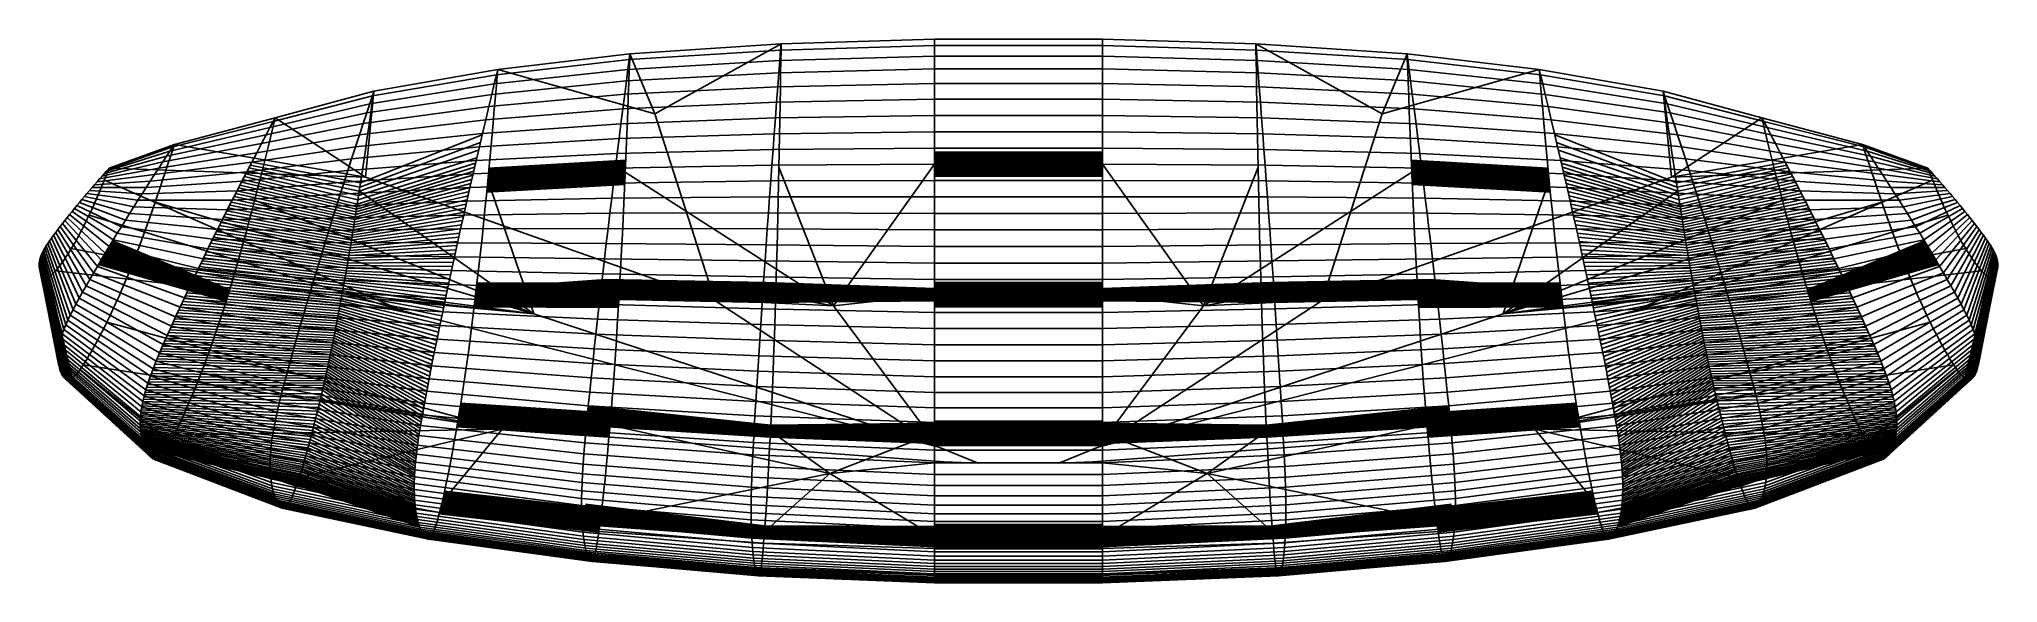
# Model space of a CAD drawing. Extents: x -487 to 487, y 0 to 271.
import ezdxf

# ---------------------------------------------------------------- set-up
doc = ezdxf.new("R2010")
doc.units = 0

msp = doc.modelspace()

# ---------------------------------------------------------------- linework, layer by layer
at = {"layer": 'default', "color": 5, "linetype": 'CONTINUOUS'}
for p, q in [((-193.204, 263.48, 43.715), (-258.944, 255.603, 77.023)), ((-193.204, 263.48, 43.715), (-258.944, 255.603, 77.023)), ((-118.271, 265.337, 17.904), (-193.577, 260.614, 42.886)), ((-193.204, 263.48, 43.715), (-193.577, 260.614, 42.886)), ((-118.034, 268.371, 18.652), (-193.204, 263.48, 43.715)), ((-118.034, 268.371, 18.652), (-193.204, 263.48, 43.715)), ((-118.271, 265.337, 17.904), (-118.673, 260.164, 16.641)), ((-118.034, 268.371, 18.652), (-118.271, 265.337, 17.904)), ((-41.69, 267.624, 0.53), (-118.271, 265.337, 17.904)), ((-41.69, 270.76, 1.16), (-118.034, 268.371, 18.652)), ((-41.69, 270.76, 1.16), (-118.034, 268.371, 18.652)), ((-41.69, 270.76, 1.16), (-41.69, 267.624, 0.53)), ((-41.69, 270.76, 1.16), (41.69, 270.76, 1.16)), ((41.69, 270.76, 1.16), (-41.69, 270.76, 1.16)), ((41.69, 270.76, 1.16), (-41.69, 270.76, 1.16)), ((-41.69, 267.624, 0.53), (-41.69, 262.279, -0.532)), ((-41.69, 267.624, 0.53), (41.69, 267.624, 0.53)), ((41.69, 267.624, 0.53), (-41.69, 267.624, 0.53)), ((41.69, 270.76, 1.16), (41.69, 267.624, 0.53)), ((41.69, 270.76, 1.16), (118.034, 268.371, 18.652)), ((41.69, 270.76, 1.16), (118.034, 268.371, 18.652)), ((41.69, 267.624, 0.53), (41.69, 262.279, -0.532)), ((41.69, 267.624, 0.53), (118.271, 265.337, 17.904)), ((118.034, 268.371, 18.652), (118.271, 265.337, 17.904)), ((118.034, 268.371, 18.652), (193.204, 263.48, 43.715)), ((118.034, 268.371, 18.652), (193.204, 263.48, 43.715)), ((118.271, 265.337, 17.904), (118.673, 260.164, 16.641)), ((118.271, 265.337, 17.904), (193.577, 260.614, 42.886)), ((193.204, 263.48, 43.715), (193.577, 260.614, 42.886)), ((193.204, 263.48, 43.715), (258.944, 255.603, 77.023)), ((193.204, 263.48, 43.715), (258.944, 255.603, 77.023)), ((-258.944, 255.603, 77.023), (-320.527, 244.836, 121.15)), ((-258.944, 255.603, 77.023), (-320.527, 244.836, 121.15)), ((-194.209, 255.73, 41.484), (-260.642, 248.543, 74.769)), ((-193.577, 260.614, 42.886), (-259.573, 252.993, 76.186)), ((-258.944, 255.603, 77.023), (-259.573, 252.993, 76.186)), ((-194.209, 255.73, 41.484), (-194.949, 250.004, 39.848)), ((-119.142, 254.102, 15.167), (-194.949, 250.004, 39.848)), ((-193.577, 260.614, 42.886), (-194.209, 255.73, 41.484)), ((-118.673, 260.164, 16.641), (-194.209, 255.73, 41.484)), ((-119.142, 254.102, 15.167), (-119.68, 247.109, 13.487)), ((-118.673, 260.164, 16.641), (-119.142, 254.102, 15.167)), ((-41.69, 256.016, -1.77), (-119.142, 254.102, 15.167)), ((-41.69, 262.279, -0.532), (-118.673, 260.164, 16.641)), ((-41.69, 262.279, -0.532), (-41.69, 256.016, -1.77)), ((-41.69, 262.279, -0.532), (41.69, 262.279, -0.532)), ((41.69, 262.279, -0.532), (-41.69, 262.279, -0.532)), ((-41.69, 256.016, -1.77), (-41.69, 248.792, -3.179)), ((-41.69, 256.016, -1.77), (41.69, 256.016, -1.77)), ((41.69, 256.016, -1.77), (-41.69, 256.016, -1.77)), ((41.69, 262.279, -0.532), (41.69, 256.016, -1.77)), ((41.69, 262.279, -0.532), (118.673, 260.164, 16.641)), ((41.69, 256.016, -1.77), (41.69, 248.792, -3.179)), ((41.69, 256.016, -1.77), (119.142, 254.102, 15.167)), ((118.673, 260.164, 16.641), (119.142, 254.102, 15.167)), ((118.673, 260.164, 16.641), (194.209, 255.73, 41.484)), ((119.142, 254.102, 15.167), (119.68, 247.109, 13.487)), ((119.142, 254.102, 15.167), (194.949, 250.004, 39.848)), ((193.577, 260.614, 42.886), (194.209, 255.73, 41.484)), ((193.577, 260.614, 42.886), (259.573, 252.993, 76.186)), ((194.209, 255.73, 41.484), (194.949, 250.004, 39.848)), ((194.209, 255.73, 41.484), (260.642, 248.543, 74.769)), ((258.944, 255.603, 77.023), (259.573, 252.993, 76.186)), ((258.944, 255.603, 77.023), (320.527, 244.836, 121.15)), ((258.944, 255.603, 77.023), (320.527, 244.836, 121.15)), ((-320.527, 244.836, 121.15), (-369.549, 231.695, 161.384)), ((-320.527, 244.836, 121.15), (-369.549, 231.695, 161.384)), ((-260.642, 248.543, 74.769), (-322.58, 238.683, 118.808)), ((-259.573, 252.993, 76.186), (-321.288, 242.561, 120.281)), ((-320.527, 244.836, 121.15), (-321.288, 242.561, 120.281)), ((-194.949, 250.004, 39.848), (-261.892, 243.327, 73.115)), ((-260.642, 248.543, 74.769), (-261.892, 243.327, 73.115)), ((-259.573, 252.993, 76.186), (-260.642, 248.543, 74.769)), ((-194.949, 250.004, 39.848), (-195.798, 243.4, 37.978)), ((-119.68, 247.109, 13.487), (-195.798, 243.4, 37.978)), ((-119.68, 247.109, 13.487), (-120.267, 239.448, 11.663)), ((-41.69, 248.792, -3.179), (-119.68, 247.109, 13.487)), ((-41.69, 248.792, -3.179), (-41.69, 240.879, -4.704)), ((-41.69, 248.792, -3.179), (41.69, 248.792, -3.179)), ((41.69, 248.792, -3.179), (-41.69, 248.792, -3.179)), ((41.69, 248.792, -3.179), (41.69, 240.879, -4.704)), ((41.69, 248.792, -3.179), (119.68, 247.109, 13.487)), ((119.68, 247.109, 13.487), (120.267, 239.448, 11.663)), ((119.68, 247.109, 13.487), (195.798, 243.4, 37.978)), ((194.949, 250.004, 39.848), (195.798, 243.4, 37.978)), ((194.949, 250.004, 39.848), (261.892, 243.327, 73.115)), ((259.573, 252.993, 76.186), (260.642, 248.543, 74.769)), ((259.573, 252.993, 76.186), (321.288, 242.561, 120.281)), ((260.642, 248.543, 74.769), (261.892, 243.327, 73.115)), ((260.642, 248.543, 74.769), (322.58, 238.683, 118.808)), ((320.527, 244.836, 121.15), (321.288, 242.561, 120.281)), ((320.527, 244.836, 121.15), (369.549, 231.695, 161.384)), ((320.527, 244.836, 121.15), (369.549, 231.695, 161.384)), ((-324.091, 234.135, 117.087), (-374.114, 223.116, 158.518)), ((-322.58, 238.683, 118.808), (-372.177, 226.762, 159.732)), ((-321.288, 242.561, 120.281), (-370.523, 229.872, 160.771)), ((-263.326, 237.309, 71.221), (-325.827, 228.887, 115.115)), ((-324.091, 234.135, 117.087), (-325.827, 228.887, 115.115)), ((-261.892, 243.327, 73.115), (-324.091, 234.135, 117.087)), ((-322.58, 238.683, 118.808), (-324.091, 234.135, 117.087)), ((-321.288, 242.561, 120.281), (-322.58, 238.683, 118.808)), ((-263.326, 237.309, 71.221), (-264.891, 230.713, 69.162)), ((-196.723, 236.163, 35.945), (-264.891, 230.713, 69.162)), ((-195.798, 243.4, 37.978), (-263.326, 237.309, 71.221)), ((-261.892, 243.327, 73.115), (-263.326, 237.309, 71.221)), ((-196.723, 236.163, 35.945), (-197.67, 228.717, 33.875)), ((-195.798, 243.4, 37.978), (-196.723, 236.163, 35.945)), ((-120.267, 239.448, 11.663), (-196.723, 236.163, 35.945)), ((-120.267, 239.448, 11.663), (-120.866, 231.567, 9.808)), ((-41.69, 240.879, -4.704), (-120.267, 239.448, 11.663)), ((-41.69, 240.879, -4.704), (-41.69, 232.739, -6.25)), ((-41.69, 240.879, -4.704), (41.69, 240.879, -4.704)), ((41.69, 240.879, -4.704), (-41.69, 240.879, -4.704)), ((41.69, 240.879, -4.704), (41.69, 232.739, -6.25)), ((41.69, 240.879, -4.704), (120.267, 239.448, 11.663)), ((120.267, 239.448, 11.663), (120.866, 231.567, 9.808)), ((120.267, 239.448, 11.663), (196.723, 236.163, 35.945)), ((195.798, 243.4, 37.978), (196.723, 236.163, 35.945)), ((195.798, 243.4, 37.978), (263.326, 237.309, 71.221)), ((196.723, 236.163, 35.945), (197.67, 228.717, 33.875)), ((196.723, 236.163, 35.945), (264.891, 230.713, 69.162)), ((261.892, 243.327, 73.115), (263.326, 237.309, 71.221)), ((261.892, 243.327, 73.115), (324.091, 234.135, 117.087)), ((263.326, 237.309, 71.221), (264.891, 230.713, 69.162)), ((263.326, 237.309, 71.221), (325.827, 228.887, 115.115)), ((321.288, 242.561, 120.281), (322.58, 238.683, 118.808)), ((321.288, 242.561, 120.281), (370.523, 229.872, 160.771)), ((322.58, 238.683, 118.808), (324.091, 234.135, 117.087)), ((322.58, 238.683, 118.808), (372.177, 226.762, 159.732)), ((324.091, 234.135, 117.087), (325.827, 228.887, 115.115)), ((324.091, 234.135, 117.087), (374.114, 223.116, 158.518)), ((-372.177, 226.762, 159.732), (-421.94, 215.047, 209.152)), ((-370.523, 229.872, 160.771), (-420.543, 217.146, 209.908)), ((-369.549, 231.695, 161.384), (-419.721, 218.376, 210.353)), ((-369.549, 231.695, 161.384), (-419.721, 218.376, 210.353)), ((-325.827, 228.887, 115.115), (-376.339, 218.907, 157.126)), ((-372.177, 226.762, 159.732), (-374.114, 223.116, 158.518)), ((-370.523, 229.872, 160.771), (-372.177, 226.762, 159.732)), ((-369.549, 231.695, 161.384), (-370.523, 229.872, 160.771)), ((-264.891, 230.713, 69.162), (-327.722, 223.134, 112.967)), ((-325.827, 228.887, 115.115), (-327.722, 223.134, 112.967)), ((-264.891, 230.713, 69.162), (-266.494, 223.925, 67.06)), ((-197.67, 228.717, 33.875), (-266.494, 223.925, 67.06)), ((-197.67, 228.717, 33.875), (-198.603, 221.323, 31.844)), ((-120.866, 231.567, 9.808), (-197.67, 228.717, 33.875)), ((-120.866, 231.567, 9.808), (-121.457, 223.741, 7.992)), ((-41.69, 224.659, -7.759), (-121.457, 223.741, 7.992)), ((-41.69, 232.739, -6.25), (-120.866, 231.567, 9.808)), ((-41.69, 232.739, -6.25), (-41.69, 224.659, -7.759)), ((-41.69, 232.739, -6.25), (41.69, 232.739, -6.25)), ((41.69, 232.739, -6.25), (-41.69, 232.739, -6.25)), ((-41.69, 224.659, -7.759), (-41.69, 216.638, -9.229)), ((-41.69, 224.659, -7.759), (41.69, 224.659, -7.759)), ((41.69, 224.659, -7.759), (-41.69, 224.659, -7.759)), ((41.69, 232.739, -6.25), (41.69, 224.659, -7.759)), ((41.69, 232.739, -6.25), (120.866, 231.567, 9.808)), ((41.69, 224.659, -7.759), (41.69, 216.638, -9.229)), ((41.69, 224.659, -7.759), (121.457, 223.741, 7.992)), ((120.866, 231.567, 9.808), (121.457, 223.741, 7.992)), ((120.866, 231.567, 9.808), (197.67, 228.717, 33.875)), ((197.67, 228.717, 33.875), (198.603, 221.323, 31.844)), ((197.67, 228.717, 33.875), (266.494, 223.925, 67.06)), ((264.891, 230.713, 69.162), (266.494, 223.925, 67.06)), ((264.891, 230.713, 69.162), (327.722, 223.134, 112.967)), ((325.827, 228.887, 115.115), (327.722, 223.134, 112.967)), ((325.827, 228.887, 115.115), (376.339, 218.907, 157.126)), ((369.549, 231.695, 161.384), (370.523, 229.872, 160.771)), ((369.549, 231.695, 161.384), (419.721, 218.376, 210.353)), ((369.549, 231.695, 161.384), (419.721, 218.376, 210.353)), ((370.523, 229.872, 160.771), (372.177, 226.762, 159.732)), ((370.523, 229.872, 160.771), (420.543, 217.146, 209.908)), ((372.177, 226.762, 159.732), (374.114, 223.116, 158.518)), ((372.177, 226.762, 159.732), (421.94, 215.047, 209.152)), ((-421.94, 215.047, 209.152), (-453.513, 205.083, 249.778)), ((-420.543, 217.146, 209.908), (-452.665, 206.032, 249.589)), ((-419.721, 218.376, 210.353), (-452.166, 206.588, 249.477)), ((-419.721, 218.376, 210.353), (-452.166, 206.588, 249.477)), ((-378.768, 214.292, 155.611), (-427.507, 206.628, 206.15)), ((-376.339, 218.907, 157.126), (-425.454, 209.744, 207.255)), ((-374.114, 223.116, 158.518), (-423.575, 212.586, 208.268)), ((-421.94, 215.047, 209.152), (-423.575, 212.586, 208.268)), ((-420.543, 217.146, 209.908), (-421.94, 215.047, 209.152)), ((-419.721, 218.376, 210.353), (-420.543, 217.146, 209.908)), ((-329.663, 217.212, 110.772), (-381.258, 209.54, 154.062)), ((-378.768, 214.292, 155.611), (-381.258, 209.54, 154.062)), ((-327.722, 223.134, 112.967), (-378.768, 214.292, 155.611)), ((-376.339, 218.907, 157.126), (-378.768, 214.292, 155.611)), ((-374.114, 223.116, 158.518), (-376.339, 218.907, 157.126)), ((-329.663, 217.212, 110.772), (-331.581, 211.327, 108.611)), ((-268.075, 217.183, 64.995), (-331.581, 211.327, 108.611)), ((-266.494, 223.925, 67.06), (-329.663, 217.212, 110.772)), ((-327.722, 223.134, 112.967), (-329.663, 217.212, 110.772)), ((-327.834, 195.101, 118.3), (-268.444, 215.581, 64.518)), ((-327.508, 197.225, 118.445), (-267.551, 219.402, 65.682)), ((-327.183, 199.348, 118.591), (-266.658, 223.224, 66.845)), ((-268.075, 217.183, 64.995), (-269.635, 210.486, 62.967)), ((-266.494, 223.925, 67.06), (-268.075, 217.183, 64.995)), ((-198.603, 221.323, 31.844), (-268.075, 217.183, 64.995)), ((-198.603, 221.323, 31.844), (-199.523, 213.98, 29.852)), ((-122.039, 215.972, 6.216), (-199.523, 213.98, 29.852)), ((-121.457, 223.741, 7.992), (-198.603, 221.323, 31.844)), ((-122.039, 215.972, 6.216), (-122.617, 208.183, 4.462)), ((-121.457, 223.741, 7.992), (-122.039, 215.972, 6.216)), ((-41.69, 216.638, -9.229), (-122.039, 215.972, 6.216)), ((-41.69, 216.638, -9.229), (-41.69, 208.598, -10.675)), ((-41.69, 216.638, -9.229), (41.69, 216.638, -9.229)), ((41.69, 216.638, -9.229), (-41.69, 216.638, -9.229)), ((41.69, 216.638, -9.229), (41.69, 208.598, -10.675)), ((41.69, 216.638, -9.229), (122.039, 215.972, 6.216)), ((121.457, 223.741, 7.992), (122.039, 215.972, 6.216)), ((121.457, 223.741, 7.992), (198.603, 221.323, 31.844)), ((122.039, 215.972, 6.216), (122.617, 208.183, 4.462)), ((122.039, 215.972, 6.216), (199.523, 213.98, 29.852)), ((198.603, 221.323, 31.844), (199.523, 213.98, 29.852)), ((198.603, 221.323, 31.844), (268.075, 217.183, 64.995)), ((266.494, 223.925, 67.06), (268.075, 217.183, 64.995)), ((266.494, 223.925, 67.06), (329.663, 217.212, 110.772)), ((327.183, 199.348, 118.591), (266.658, 223.224, 66.845)), ((327.508, 197.225, 118.445), (267.551, 219.402, 65.682)), ((268.075, 217.183, 64.995), (269.635, 210.486, 62.967)), ((268.075, 217.183, 64.995), (331.581, 211.327, 108.611)), ((327.834, 195.101, 118.3), (268.444, 215.581, 64.518)), ((327.722, 223.134, 112.967), (329.663, 217.212, 110.772)), ((327.722, 223.134, 112.967), (378.768, 214.292, 155.611)), ((329.663, 217.212, 110.772), (331.581, 211.327, 108.611)), ((329.663, 217.212, 110.772), (381.258, 209.54, 154.062)), ((374.114, 223.116, 158.518), (376.339, 218.907, 157.126)), ((374.114, 223.116, 158.518), (423.575, 212.586, 208.268)), ((376.339, 218.907, 157.126), (378.768, 214.292, 155.611)), ((376.339, 218.907, 157.126), (425.454, 209.744, 207.255)), ((378.768, 214.292, 155.611), (381.258, 209.54, 154.062)), ((378.768, 214.292, 155.611), (427.507, 206.628, 206.15)), ((419.721, 218.376, 210.353), (420.543, 217.146, 209.908)), ((419.721, 218.376, 210.353), (452.166, 206.588, 249.477)), ((419.721, 218.376, 210.353), (452.166, 206.588, 249.477)), ((420.543, 217.146, 209.908), (421.94, 215.047, 209.152)), ((420.543, 217.146, 209.908), (452.665, 206.032, 249.589)), ((421.94, 215.047, 209.152), (423.575, 212.586, 208.268)), ((421.94, 215.047, 209.152), (453.513, 205.083, 249.778)), ((-427.507, 206.628, 206.15), (-456.894, 201.274, 250.54)), ((-425.454, 209.744, 207.255), (-455.647, 202.684, 250.258)), ((-423.575, 212.586, 208.268), (-454.506, 203.97, 250.001)), ((-453.513, 205.083, 249.778), (-454.506, 203.97, 250.001)), ((-452.665, 206.032, 249.589), (-453.513, 205.083, 249.778)), ((-452.166, 206.588, 249.477), (-452.665, 206.032, 249.589)), ((-383.718, 204.816, 152.537), (-431.693, 200.225, 203.908)), ((-381.258, 209.54, 154.062), (-429.612, 203.417, 205.021)), ((-427.507, 206.628, 206.15), (-429.612, 203.417, 205.021)), ((-425.454, 209.744, 207.255), (-427.507, 206.628, 206.15)), ((-423.575, 212.586, 208.268), (-425.454, 209.744, 207.255)), ((-333.474, 205.481, 106.485), (-386.149, 200.121, 151.036)), ((-383.718, 204.816, 152.537), (-386.149, 200.121, 151.036)), ((-331.581, 211.327, 108.611), (-383.718, 204.816, 152.537)), ((-381.258, 209.54, 154.062), (-383.718, 204.816, 152.537)), ((-333.474, 205.481, 106.485), (-335.362, 199.614, 104.372)), ((-331.581, 211.327, 108.611), (-333.474, 205.481, 106.485)), ((-269.635, 210.486, 62.967), (-333.474, 205.481, 106.485)), ((-329.013, 187.448, 117.766), (-270.878, 205.112, 61.358)), ((-328.811, 188.731, 117.863), (-270.411, 207.127, 61.961)), ((-328.486, 190.855, 118.008), (-269.945, 209.142, 62.564)), ((-328.16, 192.978, 118.154), (-269.337, 211.76, 63.355)), ((-269.635, 210.486, 62.967), (-271.188, 203.769, 60.955)), ((-200.439, 206.617, 27.88), (-271.188, 203.769, 60.955)), ((-199.523, 213.98, 29.852), (-269.635, 210.486, 62.967)), ((-200.439, 206.617, 27.88), (-201.353, 199.199, 25.925)), ((-199.523, 213.98, 29.852), (-200.439, 206.617, 27.88)), ((-122.617, 208.183, 4.462), (-200.439, 206.617, 27.88)), ((-122.617, 208.183, 4.462), (-123.194, 200.338, 2.729)), ((-41.69, 208.598, -10.675), (-122.617, 208.183, 4.462)), ((-41.69, 208.598, -10.675), (-41.69, 200.501, -12.098)), ((-41.69, 208.598, -10.675), (41.69, 208.598, -10.675)), ((41.69, 208.598, -10.675), (-41.69, 208.598, -10.675)), ((41.69, 208.598, -10.675), (41.69, 200.501, -12.098)), ((41.69, 208.598, -10.675), (122.617, 208.183, 4.462)), ((122.617, 208.183, 4.462), (123.194, 200.338, 2.729)), ((122.617, 208.183, 4.462), (200.439, 206.617, 27.88)), ((199.523, 213.98, 29.852), (200.439, 206.617, 27.88)), ((199.523, 213.98, 29.852), (269.635, 210.486, 62.967)), ((200.439, 206.617, 27.88), (201.353, 199.199, 25.925)), ((200.439, 206.617, 27.88), (271.188, 203.769, 60.955)), ((328.16, 192.978, 118.154), (269.337, 211.76, 63.355)), ((269.635, 210.486, 62.967), (271.188, 203.769, 60.955)), ((269.635, 210.486, 62.967), (333.474, 205.481, 106.485)), ((328.486, 190.855, 118.008), (269.945, 209.142, 62.564)), ((328.811, 188.731, 117.863), (270.411, 207.127, 61.961)), ((329.013, 187.448, 117.766), (270.878, 205.112, 61.358)), ((331.581, 211.327, 108.611), (333.474, 205.481, 106.485)), ((331.581, 211.327, 108.611), (383.718, 204.816, 152.537)), ((333.474, 205.481, 106.485), (335.362, 199.614, 104.372)), ((333.474, 205.481, 106.485), (386.149, 200.121, 151.036)), ((381.258, 209.54, 154.062), (383.718, 204.816, 152.537)), ((381.258, 209.54, 154.062), (429.612, 203.417, 205.021)), ((383.718, 204.816, 152.537), (386.149, 200.121, 151.036)), ((383.718, 204.816, 152.537), (431.693, 200.225, 203.908)), ((423.575, 212.586, 208.268), (425.454, 209.744, 207.255)), ((423.575, 212.586, 208.268), (454.506, 203.97, 250.001)), ((425.454, 209.744, 207.255), (427.507, 206.628, 206.15)), ((425.454, 209.744, 207.255), (455.647, 202.684, 250.258)), ((427.507, 206.628, 206.15), (429.612, 203.417, 205.021)), ((427.507, 206.628, 206.15), (456.894, 201.274, 250.54)), ((452.166, 206.588, 249.477), (452.665, 206.032, 249.589)), ((452.665, 206.032, 249.589), (453.513, 205.083, 249.778)), ((453.513, 205.083, 249.778), (454.506, 203.97, 250.001)), ((-461.927, 195.49, 251.697), (-463.174, 194.031, 251.989)), ((-460.682, 196.935, 251.408), (-461.927, 195.49, 251.697)), ((-435.804, 193.863, 201.721), (-461.927, 195.49, 251.697)), ((-459.434, 198.374, 251.12), (-460.682, 196.935, 251.408)), ((-433.751, 197.05, 202.811), (-460.682, 196.935, 251.408)), ((-431.693, 200.225, 203.908), (-459.434, 198.374, 251.12)), ((-458.171, 199.82, 250.831), (-459.434, 198.374, 251.12)), ((-429.612, 203.417, 205.021), (-458.171, 199.82, 250.831)), ((-456.894, 201.274, 250.54), (-458.171, 199.82, 250.831)), ((-455.647, 202.684, 250.258), (-456.894, 201.274, 250.54)), ((-454.506, 203.97, 250.001), (-455.647, 202.684, 250.258)), ((-433.751, 197.05, 202.811), (-435.804, 193.863, 201.721)), ((-388.574, 195.409, 149.544), (-435.804, 193.863, 201.721)), ((-431.693, 200.225, 203.908), (-433.751, 197.05, 202.811)), ((-386.149, 200.121, 151.036), (-433.751, 197.05, 202.811)), ((-429.612, 203.417, 205.021), (-431.693, 200.225, 203.908)), ((-388.574, 195.409, 149.544), (-391.001, 190.655, 148.058)), ((-386.149, 200.121, 151.036), (-388.574, 195.409, 149.544)), ((-335.362, 199.614, 104.372), (-388.574, 195.409, 149.544)), ((-335.362, 199.614, 104.372), (-337.25, 193.7, 102.267)), ((-272.741, 196.999, 58.957), (-337.25, 193.7, 102.267)), ((-271.188, 203.769, 60.955), (-335.362, 199.614, 104.372)), ((-330.026, 181.036, 117.276), (-273.206, 194.949, 58.362)), ((-329.821, 182.316, 117.379), (-272.741, 196.999, 58.957)), ((-329.619, 183.599, 117.476), (-272.275, 199.03, 59.557)), ((-329.417, 184.882, 117.573), (-271.809, 201.061, 60.156)), ((-329.215, 186.165, 117.669), (-271.344, 203.092, 60.756)), ((-272.741, 196.999, 58.957), (-274.293, 190.165, 56.972)), ((-271.188, 203.769, 60.955), (-272.741, 196.999, 58.957)), ((-201.353, 199.199, 25.925), (-272.741, 196.999, 58.957)), ((-201.353, 199.199, 25.925), (-202.266, 191.712, 23.99)), ((-123.194, 200.338, 2.729), (-201.353, 199.199, 25.925)), ((-123.194, 200.338, 2.729), (-123.769, 192.422, 1.019)), ((-41.69, 200.501, -12.098), (-123.194, 200.338, 2.729)), ((-41.69, 200.501, -12.098), (-41.69, 192.334, -13.492)), ((-41.69, 200.501, -12.098), (41.69, 200.501, -12.098)), ((41.69, 200.501, -12.098), (-41.69, 200.501, -12.098)), ((41.69, 200.501, -12.098), (41.69, 192.334, -13.492)), ((41.69, 200.501, -12.098), (123.194, 200.338, 2.729)), ((123.194, 200.338, 2.729), (123.769, 192.422, 1.019)), ((123.194, 200.338, 2.729), (201.353, 199.199, 25.925)), ((201.353, 199.199, 25.925), (202.266, 191.712, 23.99)), ((201.353, 199.199, 25.925), (272.741, 196.999, 58.957)), ((271.188, 203.769, 60.955), (272.741, 196.999, 58.957)), ((271.188, 203.769, 60.955), (335.362, 199.614, 104.372)), ((329.215, 186.165, 117.669), (271.344, 203.092, 60.756)), ((329.417, 184.882, 117.573), (271.809, 201.061, 60.156)), ((329.619, 183.599, 117.476), (272.275, 199.03, 59.557)), ((329.821, 182.316, 117.379), (272.741, 196.999, 58.957)), ((272.741, 196.999, 58.957), (274.293, 190.165, 56.972)), ((272.741, 196.999, 58.957), (337.25, 193.7, 102.267)), ((330.026, 181.036, 117.276), (273.206, 194.949, 58.362)), ((335.362, 199.614, 104.372), (337.25, 193.7, 102.267)), ((335.362, 199.614, 104.372), (388.574, 195.409, 149.544)), ((386.149, 200.121, 151.036), (388.574, 195.409, 149.544)), ((386.149, 200.121, 151.036), (433.751, 197.05, 202.811)), ((388.574, 195.409, 149.544), (391.001, 190.655, 148.058)), ((388.574, 195.409, 149.544), (435.804, 193.863, 201.721)), ((429.612, 203.417, 205.021), (431.693, 200.225, 203.908)), ((429.612, 203.417, 205.021), (458.171, 199.82, 250.831)), ((431.693, 200.225, 203.908), (433.751, 197.05, 202.811)), ((431.693, 200.225, 203.908), (459.434, 198.374, 251.12)), ((433.751, 197.05, 202.811), (435.804, 193.863, 201.721)), ((433.751, 197.05, 202.811), (460.682, 196.935, 251.408)), ((435.804, 193.863, 201.721), (461.927, 195.49, 251.697)), ((454.506, 203.97, 250.001), (455.647, 202.684, 250.258)), ((455.647, 202.684, 250.258), (456.894, 201.274, 250.54)), ((456.894, 201.274, 250.54), (458.171, 199.82, 250.831)), ((458.171, 199.82, 250.831), (459.434, 198.374, 251.12)), ((459.434, 198.374, 251.12), (460.682, 196.935, 251.408)), ((460.682, 196.935, 251.408), (461.927, 195.49, 251.697)), ((461.927, 195.49, 251.697), (463.174, 194.031, 251.989)), ((-470.604, 185.065, 253.782), (-471.814, 183.563, 254.082)), ((-469.384, 186.567, 253.482), (-470.604, 185.065, 253.782)), ((-450.134, 170.92, 194.247), (-470.604, 185.065, 253.782)), ((-468.154, 188.07, 253.181), (-469.384, 186.567, 253.482)), ((-448.116, 174.22, 195.286), (-469.384, 186.567, 253.482)), ((-466.917, 189.57, 252.881), (-468.154, 188.07, 253.181)), ((-446.085, 177.523, 196.335), (-468.154, 188.07, 253.181)), ((-465.673, 191.067, 252.582), (-466.917, 189.57, 252.881)), ((-444.04, 180.824, 197.396), (-466.917, 189.57, 252.881)), ((-464.424, 192.555, 252.284), (-465.673, 191.067, 252.582)), ((-441.985, 184.117, 198.467), (-465.673, 191.067, 252.582)), ((-463.174, 194.031, 251.989), (-464.424, 192.555, 252.284)), ((-439.924, 187.393, 199.547), (-464.424, 192.555, 252.284)), ((-437.861, 190.646, 200.633), (-463.174, 194.031, 251.989)), ((-439.924, 187.393, 199.547), (-441.985, 184.117, 198.467)), ((-437.861, 190.646, 200.633), (-439.924, 187.393, 199.547)), ((-393.432, 185.851, 146.578), (-439.924, 187.393, 199.547)), ((-435.804, 193.863, 201.721), (-437.861, 190.646, 200.633)), ((-391.001, 190.655, 148.058), (-437.861, 190.646, 200.633)), ((-393.432, 185.851, 146.578), (-395.861, 181.016, 145.106)), ((-391.001, 190.655, 148.058), (-393.432, 185.851, 146.578)), ((-339.14, 187.726, 100.172), (-393.432, 185.851, 146.578)), ((-337.25, 193.7, 102.267), (-391.001, 190.655, 148.058)), ((-339.14, 187.726, 100.172), (-341.027, 181.715, 98.088)), ((-337.25, 193.7, 102.267), (-339.14, 187.726, 100.172)), ((-274.293, 190.165, 56.972), (-339.14, 187.726, 100.172)), ((-330.847, 175.915, 116.863), (-275.067, 186.728, 55.989)), ((-330.642, 177.195, 116.966), (-274.602, 188.79, 56.579)), ((-330.437, 178.476, 117.07), (-274.138, 190.848, 57.171)), ((-330.231, 179.756, 117.173), (-273.672, 192.898, 57.766)), ((-274.293, 190.165, 56.972), (-275.841, 183.291, 55.005)), ((-202.266, 191.712, 23.99), (-274.293, 190.165, 56.972)), ((-202.266, 191.712, 23.99), (-203.175, 184.186, 22.075)), ((-123.769, 192.422, 1.019), (-202.266, 191.712, 23.99)), ((-123.769, 192.422, 1.019), (-124.342, 184.465, -0.666)), ((-41.69, 192.334, -13.492), (-123.769, 192.422, 1.019)), ((-41.69, 192.334, -13.492), (-41.69, 184.127, -14.86)), ((-41.69, 192.334, -13.492), (41.69, 192.334, -13.492)), ((41.69, 192.334, -13.492), (-41.69, 192.334, -13.492)), ((41.69, 192.334, -13.492), (123.769, 192.422, 1.019)), ((41.69, 192.334, -13.492), (41.69, 184.127, -14.86)), ((123.769, 192.422, 1.019), (124.342, 184.465, -0.666)), ((123.769, 192.422, 1.019), (202.266, 191.712, 23.99)), ((202.266, 191.712, 23.99), (203.175, 184.186, 22.075)), ((202.266, 191.712, 23.99), (274.293, 190.165, 56.972)), ((330.231, 179.756, 117.173), (273.672, 192.898, 57.766)), ((330.437, 178.476, 117.07), (274.138, 190.848, 57.171)), ((274.293, 190.165, 56.972), (275.841, 183.291, 55.005)), ((274.293, 190.165, 56.972), (339.14, 187.726, 100.172)), ((330.642, 177.195, 116.966), (274.602, 188.79, 56.579)), ((330.847, 175.915, 116.863), (275.067, 186.728, 55.989)), ((337.25, 193.7, 102.267), (339.14, 187.726, 100.172)), ((337.25, 193.7, 102.267), (391.001, 190.655, 148.058)), ((339.14, 187.726, 100.172), (341.027, 181.715, 98.088)), ((339.14, 187.726, 100.172), (393.432, 185.851, 146.578)), ((391.001, 190.655, 148.058), (393.432, 185.851, 146.578)), ((391.001, 190.655, 148.058), (437.861, 190.646, 200.633)), ((393.432, 185.851, 146.578), (439.924, 187.393, 199.547)), ((393.432, 185.851, 146.578), (395.861, 181.016, 145.106)), ((435.804, 193.863, 201.721), (437.861, 190.646, 200.633)), ((437.861, 190.646, 200.633), (463.174, 194.031, 251.989)), ((437.861, 190.646, 200.633), (439.924, 187.393, 199.547)), ((439.924, 187.393, 199.547), (464.424, 192.555, 252.284)), ((439.924, 187.393, 199.547), (441.985, 184.117, 198.467)), ((441.985, 184.117, 198.467), (465.673, 191.067, 252.582)), ((444.04, 180.824, 197.396), (466.917, 189.57, 252.881)), ((446.085, 177.523, 196.335), (468.154, 188.07, 253.181)), ((448.116, 174.22, 195.286), (469.384, 186.567, 253.482)), ((450.134, 170.92, 194.247), (470.604, 185.065, 253.782)), ((463.174, 194.031, 251.989), (464.424, 192.555, 252.284)), ((464.424, 192.555, 252.284), (465.673, 191.067, 252.582)), ((465.673, 191.067, 252.582), (466.917, 189.57, 252.881)), ((466.917, 189.57, 252.881), (468.154, 188.07, 253.181)), ((468.154, 188.07, 253.181), (469.384, 186.567, 253.482)), ((469.384, 186.567, 253.482), (470.604, 185.065, 253.782)), ((470.604, 185.065, 253.782), (471.814, 183.563, 254.082)), ((-477.645, 176.114, 255.572), (-478.744, 174.657, 255.864)), ((-476.518, 177.588, 255.277), (-477.645, 176.114, 255.572)), ((-461.792, 151.295, 188.358), (-477.645, 176.114, 255.572)), ((-475.368, 179.073, 254.98), (-476.518, 177.588, 255.277)), ((-459.923, 154.522, 189.286), (-476.518, 177.588, 255.277)), ((-474.198, 180.566, 254.682), (-475.368, 179.073, 254.98)), ((-458.018, 157.774, 190.24), (-475.368, 179.073, 254.98)), ((-473.013, 182.063, 254.382), (-474.198, 180.566, 254.682)), ((-456.081, 161.046, 191.216), (-474.198, 180.566, 254.682)), ((-471.814, 183.563, 254.082), (-473.013, 182.063, 254.382)), ((-454.119, 164.33, 192.211), (-473.013, 182.063, 254.382)), ((-452.136, 167.622, 193.222), (-471.814, 183.563, 254.082)), ((-446.085, 177.523, 196.335), (-448.116, 174.22, 195.286)), ((-444.04, 180.824, 197.396), (-446.085, 177.523, 196.335)), ((-400.684, 171.291, 142.209), (-446.085, 177.523, 196.335)), ((-441.985, 184.117, 198.467), (-444.04, 180.824, 197.396)), ((-398.279, 176.158, 143.65), (-444.04, 180.824, 197.396)), ((-395.861, 181.016, 145.106), (-441.985, 184.117, 198.467)), ((-398.279, 176.158, 143.65), (-400.684, 171.291, 142.209)), ((-395.861, 181.016, 145.106), (-398.279, 176.158, 143.65)), ((-342.904, 175.68, 96.027), (-398.279, 176.158, 143.65)), ((-341.027, 181.715, 98.088), (-395.861, 181.016, 145.106)), ((-342.904, 175.68, 96.027), (-344.769, 169.636, 93.988)), ((-341.027, 181.715, 98.088), (-342.904, 175.68, 96.027)), ((-277.378, 176.393, 53.065), (-342.904, 175.68, 96.027)), ((-275.841, 183.291, 55.005), (-341.027, 181.715, 98.088)), ((-331.892, 169.543, 116.31), (-277.378, 176.393, 53.065)), ((-331.683, 170.818, 116.421), (-276.917, 178.463, 53.647)), ((-331.474, 172.092, 116.531), (-276.455, 180.532, 54.229)), ((-331.265, 173.366, 116.642), (-275.994, 182.601, 54.811)), ((-331.056, 174.641, 116.752), (-275.531, 184.666, 55.398)), ((-277.378, 176.393, 53.065), (-278.904, 169.488, 51.15)), ((-275.841, 183.291, 55.005), (-277.378, 176.393, 53.065)), ((-204.077, 176.635, 20.193), (-277.378, 176.393, 53.065)), ((-203.175, 184.186, 22.075), (-275.841, 183.291, 55.005)), ((-204.077, 176.635, 20.193), (-204.971, 169.078, 18.34)), ((-203.175, 184.186, 22.075), (-204.077, 176.635, 20.193)), ((-124.908, 176.485, -2.317), (-204.077, 176.635, 20.193)), ((-124.342, 184.465, -0.666), (-203.175, 184.186, 22.075)), ((-124.908, 176.485, -2.317), (-125.47, 168.501, -3.936)), ((-124.342, 184.465, -0.666), (-124.908, 176.485, -2.317)), ((-41.69, 175.898, -16.19), (-124.908, 176.485, -2.317)), ((-41.69, 184.127, -14.86), (-124.342, 184.465, -0.666)), ((-41.69, 184.127, -14.86), (-41.69, 175.898, -16.19)), ((-41.69, 184.127, -14.86), (41.69, 184.127, -14.86)), ((41.69, 184.127, -14.86), (-41.69, 184.127, -14.86)), ((-41.69, 175.898, -16.19), (-41.69, 167.666, -17.488)), ((-41.69, 175.898, -16.19), (41.69, 175.898, -16.19)), ((41.69, 175.898, -16.19), (-41.69, 175.898, -16.19)), ((41.69, 184.127, -14.86), (124.342, 184.465, -0.666)), ((41.69, 184.127, -14.86), (41.69, 175.898, -16.19)), ((41.69, 175.898, -16.19), (124.908, 176.485, -2.317)), ((41.69, 175.898, -16.19), (41.69, 167.666, -17.488)), ((124.342, 184.465, -0.666), (124.908, 176.485, -2.317)), ((124.342, 184.465, -0.666), (203.175, 184.186, 22.075)), ((124.908, 176.485, -2.317), (204.077, 176.635, 20.193)), ((124.908, 176.485, -2.317), (125.47, 168.501, -3.936)), ((203.175, 184.186, 22.075), (204.077, 176.635, 20.193)), ((203.175, 184.186, 22.075), (275.841, 183.291, 55.005)), ((204.077, 176.635, 20.193), (204.971, 169.078, 18.34)), ((204.077, 176.635, 20.193), (277.378, 176.393, 53.065)), ((331.056, 174.641, 116.752), (275.531, 184.666, 55.398)), ((275.841, 183.291, 55.005), (277.378, 176.393, 53.065)), ((275.841, 183.291, 55.005), (341.027, 181.715, 98.088)), ((331.265, 173.366, 116.642), (275.994, 182.601, 54.811)), ((331.474, 172.092, 116.531), (276.455, 180.532, 54.229)), ((331.683, 170.818, 116.421), (276.917, 178.463, 53.647)), ((331.892, 169.543, 116.31), (277.378, 176.393, 53.065)), ((277.378, 176.393, 53.065), (278.904, 169.488, 51.15)), ((277.378, 176.393, 53.065), (342.904, 175.68, 96.027)), ((341.027, 181.715, 98.088), (342.904, 175.68, 96.027)), ((341.027, 181.715, 98.088), (395.861, 181.016, 145.106)), ((342.904, 175.68, 96.027), (398.279, 176.158, 143.65)), ((342.904, 175.68, 96.027), (344.769, 169.636, 93.988)), ((395.861, 181.016, 145.106), (441.985, 184.117, 198.467)), ((395.861, 181.016, 145.106), (398.279, 176.158, 143.65)), ((398.279, 176.158, 143.65), (444.04, 180.824, 197.396)), ((398.279, 176.158, 143.65), (400.684, 171.291, 142.209)), ((400.684, 171.291, 142.209), (446.085, 177.523, 196.335)), ((441.985, 184.117, 198.467), (444.04, 180.824, 197.396)), ((444.04, 180.824, 197.396), (446.085, 177.523, 196.335)), ((446.085, 177.523, 196.335), (448.116, 174.22, 195.286)), ((452.136, 167.622, 193.222), (471.814, 183.563, 254.082)), ((454.119, 164.33, 192.211), (473.013, 182.063, 254.382)), ((456.081, 161.046, 191.216), (474.198, 180.566, 254.682)), ((458.018, 157.774, 190.24), (475.368, 179.073, 254.98)), ((459.923, 154.522, 189.286), (476.518, 177.588, 255.277)), ((461.792, 151.295, 188.358), (477.645, 176.114, 255.572)), ((471.814, 183.563, 254.082), (473.013, 182.063, 254.382)), ((473.013, 182.063, 254.382), (474.198, 180.566, 254.682)), ((474.198, 180.566, 254.682), (475.368, 179.073, 254.98)), ((475.368, 179.073, 254.98), (476.518, 177.588, 255.277)), ((476.518, 177.588, 255.277), (477.645, 176.114, 255.572)), ((477.645, 176.114, 255.572), (478.744, 174.657, 255.864)), ((-484.806, 165.713, 257.652), (-485.351, 164.668, 257.861)), ((-484.173, 166.817, 257.432), (-484.806, 165.713, 257.652)), ((-473.729, 128.67, 182.829), (-484.806, 165.713, 257.652)), ((-483.454, 167.98, 257.199), (-484.173, 166.817, 257.432)), ((-472.663, 131.049, 183.251), (-484.173, 166.817, 257.432)), ((-482.652, 169.204, 256.954), (-483.454, 167.98, 257.199)), ((-471.457, 133.565, 183.765), (-483.454, 167.98, 257.199)), ((-481.77, 170.489, 256.697), (-482.652, 169.204, 256.954)), ((-470.116, 136.219, 184.364), (-482.652, 169.204, 256.954)), ((-480.819, 171.833, 256.428), (-481.77, 170.489, 256.697)), ((-468.646, 139.015, 185.042), (-481.77, 170.489, 256.697)), ((-479.806, 173.227, 256.15), (-480.819, 171.833, 256.428)), ((-467.063, 141.943, 185.79), (-480.819, 171.833, 256.428)), ((-478.744, 174.657, 255.864), (-479.806, 173.227, 256.15)), ((-465.379, 144.984, 186.6), (-479.806, 173.227, 256.15)), ((-463.616, 148.109, 187.459), (-478.744, 174.657, 255.864)), ((-452.136, 167.622, 193.222), (-454.119, 164.33, 192.211)), ((-450.134, 170.92, 194.247), (-452.136, 167.622, 193.222)), ((-407.79, 156.704, 137.991), (-452.136, 167.622, 193.222)), ((-448.116, 174.22, 195.286), (-450.134, 170.92, 194.247)), ((-405.442, 161.56, 139.378), (-450.134, 170.92, 194.247)), ((-403.071, 166.423, 140.786), (-448.116, 174.22, 195.286)), ((-403.071, 166.423, 140.786), (-405.442, 161.56, 139.378)), ((-400.684, 171.291, 142.209), (-403.071, 166.423, 140.786)), ((-346.62, 163.593, 91.974), (-403.071, 166.423, 140.786)), ((-344.769, 169.636, 93.988), (-400.684, 171.291, 142.209)), ((-344.769, 169.636, 93.988), (-346.62, 163.593, 91.974)), ((-278.904, 169.488, 51.15), (-344.769, 169.636, 93.988)), ((-332.954, 163.204, 115.72), (-279.66, 166.037, 50.207)), ((-332.742, 164.472, 115.838), (-279.206, 168.108, 50.773)), ((-332.529, 165.74, 115.956), (-278.751, 170.179, 51.342)), ((-332.317, 167.007, 116.074), (-278.293, 172.25, 51.916)), ((-332.104, 168.275, 116.192), (-277.835, 174.322, 52.49)), ((-278.904, 169.488, 51.15), (-280.416, 162.587, 49.264)), ((-204.971, 169.078, 18.34), (-278.904, 169.488, 51.15)), ((-204.971, 169.078, 18.34), (-205.856, 161.528, 16.519)), ((-125.47, 168.501, -3.936), (-204.971, 169.078, 18.34)), ((-125.47, 168.501, -3.936), (-126.025, 160.525, -5.521)), ((-41.69, 167.666, -17.488), (-125.47, 168.501, -3.936)), ((-41.69, 167.666, -17.488), (-41.69, 159.445, -18.75)), ((-41.69, 167.666, -17.488), (41.69, 167.666, -17.488)), ((41.69, 167.666, -17.488), (-41.69, 167.666, -17.488)), ((41.69, 167.666, -17.488), (125.47, 168.501, -3.936)), ((41.69, 167.666, -17.488), (41.69, 159.445, -18.75)), ((125.47, 168.501, -3.936), (204.971, 169.078, 18.34)), ((125.47, 168.501, -3.936), (126.025, 160.525, -5.521)), ((204.971, 169.078, 18.34), (278.904, 169.488, 51.15)), ((204.971, 169.078, 18.34), (205.856, 161.528, 16.519)), ((332.104, 168.275, 116.192), (277.835, 174.322, 52.49)), ((332.317, 167.007, 116.074), (278.293, 172.25, 51.916)), ((332.529, 165.74, 115.956), (278.751, 170.179, 51.342)), ((278.904, 169.488, 51.15), (344.769, 169.636, 93.988)), ((278.904, 169.488, 51.15), (280.416, 162.587, 49.264)), ((332.742, 164.472, 115.838), (279.206, 168.108, 50.773)), ((332.954, 163.204, 115.72), (279.66, 166.037, 50.207)), ((344.769, 169.636, 93.988), (400.684, 171.291, 142.209)), ((344.769, 169.636, 93.988), (346.62, 163.593, 91.974)), ((346.62, 163.593, 91.974), (403.071, 166.423, 140.786)), ((400.684, 171.291, 142.209), (403.071, 166.423, 140.786)), ((403.071, 166.423, 140.786), (448.116, 174.22, 195.286)), ((403.071, 166.423, 140.786), (405.442, 161.56, 139.378)), ((405.442, 161.56, 139.378), (450.134, 170.92, 194.247)), ((407.79, 156.704, 137.991), (452.136, 167.622, 193.222)), ((448.116, 174.22, 195.286), (450.134, 170.92, 194.247)), ((450.134, 170.92, 194.247), (452.136, 167.622, 193.222)), ((452.136, 167.622, 193.222), (454.119, 164.33, 192.211)), ((463.616, 148.109, 187.459), (478.744, 174.657, 255.864)), ((465.379, 144.984, 186.6), (479.806, 173.227, 256.15)), ((467.063, 141.943, 185.79), (480.819, 171.833, 256.428)), ((468.646, 139.015, 185.042), (481.77, 170.489, 256.697)), ((470.116, 136.219, 184.364), (482.652, 169.204, 256.954)), ((471.457, 133.565, 183.765), (483.454, 167.98, 257.199)), ((472.663, 131.049, 183.251), (484.173, 166.817, 257.432)), ((473.729, 128.67, 182.829), (484.806, 165.713, 257.652)), ((478.744, 174.657, 255.864), (479.806, 173.227, 256.15)), ((479.806, 173.227, 256.15), (480.819, 171.833, 256.428)), ((480.819, 171.833, 256.428), (481.77, 170.489, 256.697)), ((481.77, 170.489, 256.697), (482.652, 169.204, 256.954)), ((482.652, 169.204, 256.954), (483.454, 167.98, 257.199)), ((483.454, 167.98, 257.199), (484.173, 166.817, 257.432)), ((484.173, 166.817, 257.432), (484.806, 165.713, 257.652)), ((484.806, 165.713, 257.652), (485.351, 164.668, 257.861)), ((-486.924, 159.467, 258.902), (-486.95, 158.761, 259.043)), ((-486.95, 158.761, 259.043), (-486.932, 158.101, 259.175)), ((-477.539, 114.013, 182.539), (-486.95, 158.761, 259.043)), ((-486.932, 158.101, 259.175), (-486.877, 157.49, 259.297)), ((-477.55, 112.661, 182.798), (-486.932, 158.101, 259.175)), ((-486.843, 160.22, 258.751), (-486.924, 159.467, 258.902)), ((-477.454, 115.469, 182.322), (-486.924, 159.467, 258.902)), ((-486.877, 157.49, 259.297), (-486.792, 156.924, 259.41)), ((-477.502, 111.416, 183.086), (-486.877, 157.49, 259.297)), ((-486.697, 161.016, 258.592), (-486.843, 160.22, 258.751)), ((-477.279, 117.029, 182.159), (-486.843, 160.22, 258.751)), ((-486.792, 156.924, 259.41), (-486.683, 156.403, 259.514)), ((-477.402, 110.269, 183.397), (-486.792, 156.924, 259.41)), ((-486.479, 161.856, 258.424), (-486.697, 161.016, 258.592)), ((-477, 118.691, 182.064), (-486.697, 161.016, 258.592)), ((-486.683, 156.403, 259.514), (-486.555, 155.923, 259.61)), ((-477.263, 109.218, 183.723), (-486.683, 156.403, 259.514)), ((-486.555, 155.923, 259.61), (-486.413, 155.483, 259.698)), ((-477.09, 108.255, 184.059), (-486.555, 155.923, 259.61)), ((-486.184, 162.741, 258.247), (-486.479, 161.856, 258.424)), ((-476.605, 120.453, 182.046), (-486.479, 161.856, 258.424)), ((-485.81, 163.677, 258.06), (-486.184, 162.741, 258.247)), ((-476.086, 122.324, 182.11), (-486.184, 162.741, 258.247)), ((-485.351, 164.668, 257.861), (-485.81, 163.677, 258.06)), ((-475.438, 124.312, 182.26), (-485.81, 163.677, 258.06)), ((-474.653, 126.427, 182.498), (-485.351, 164.668, 257.861)), ((-458.018, 157.774, 190.24), (-459.923, 154.522, 189.286)), ((-456.081, 161.046, 191.216), (-458.018, 157.774, 190.24)), ((-414.681, 142.217, 133.968), (-458.018, 157.774, 190.24)), ((-454.119, 164.33, 192.211), (-456.081, 161.046, 191.216)), ((-412.414, 147.028, 135.283), (-456.081, 161.046, 191.216)), ((-410.116, 151.859, 136.625), (-454.119, 164.33, 192.211)), ((-407.79, 156.704, 137.991), (-410.116, 151.859, 136.625)), ((-405.442, 161.56, 139.378), (-407.79, 156.704, 137.991)), ((-350.274, 151.535, 88.021), (-407.79, 156.704, 137.991)), ((-348.456, 157.558, 89.983), (-405.442, 161.56, 139.378)), ((-348.456, 157.558, 89.983), (-350.274, 151.535, 88.021)), ((-346.62, 163.593, 91.974), (-348.456, 157.558, 89.983)), ((-281.915, 155.697, 47.404), (-348.456, 157.558, 89.983)), ((-280.416, 162.587, 49.264), (-346.62, 163.593, 91.974)), ((-334.035, 156.894, 115.091), (-281.915, 155.697, 47.404)), ((-333.819, 158.156, 115.217), (-281.465, 157.764, 47.962)), ((-333.603, 159.418, 115.343), (-281.015, 159.831, 48.52)), ((-333.387, 160.68, 115.469), (-280.566, 161.898, 49.078)), ((-333.17, 161.942, 115.595), (-280.113, 163.967, 49.642)), ((-280.416, 162.587, 49.264), (-281.915, 155.697, 47.404)), ((-205.856, 161.528, 16.519), (-280.416, 162.587, 49.264)), ((-205.856, 161.528, 16.519), (-206.733, 153.993, 14.727)), ((-126.025, 160.525, -5.521), (-205.856, 161.528, 16.519)), ((-126.025, 160.525, -5.521), (-126.574, 152.567, -7.076)), ((-41.69, 159.445, -18.75), (-126.025, 160.525, -5.521)), ((-41.69, 159.445, -18.75), (-41.69, 151.243, -19.983)), ((-41.69, 159.445, -18.75), (41.69, 159.445, -18.75)), ((41.69, 159.445, -18.75), (-41.69, 159.445, -18.75)), ((41.69, 159.445, -18.75), (126.025, 160.525, -5.521)), ((41.69, 159.445, -18.75), (41.69, 151.243, -19.983)), ((126.025, 160.525, -5.521), (205.856, 161.528, 16.519)), ((126.025, 160.525, -5.521), (126.574, 152.567, -7.076)), ((205.856, 161.528, 16.519), (280.416, 162.587, 49.264)), ((205.856, 161.528, 16.519), (206.733, 153.993, 14.727)), ((333.17, 161.942, 115.595), (280.113, 163.967, 49.642)), ((280.416, 162.587, 49.264), (346.62, 163.593, 91.974)), ((280.416, 162.587, 49.264), (281.915, 155.697, 47.404)), ((333.387, 160.68, 115.469), (280.566, 161.898, 49.078)), ((333.603, 159.418, 115.343), (281.015, 159.831, 48.52)), ((333.819, 158.156, 115.217), (281.465, 157.764, 47.962)), ((281.915, 155.697, 47.404), (348.456, 157.558, 89.983)), ((334.035, 156.894, 115.091), (281.915, 155.697, 47.404)), ((346.62, 163.593, 91.974), (348.456, 157.558, 89.983)), ((348.456, 157.558, 89.983), (405.442, 161.56, 139.378)), ((348.456, 157.558, 89.983), (350.274, 151.535, 88.021)), ((350.274, 151.535, 88.021), (407.79, 156.704, 137.991)), ((405.442, 161.56, 139.378), (407.79, 156.704, 137.991)), ((407.79, 156.704, 137.991), (410.116, 151.859, 136.625)), ((410.116, 151.859, 136.625), (454.119, 164.33, 192.211)), ((412.414, 147.028, 135.283), (456.081, 161.046, 191.216)), ((414.681, 142.217, 133.968), (458.018, 157.774, 190.24)), ((454.119, 164.33, 192.211), (456.081, 161.046, 191.216)), ((456.081, 161.046, 191.216), (458.018, 157.774, 190.24)), ((458.018, 157.774, 190.24), (459.923, 154.522, 189.286)), ((474.653, 126.427, 182.498), (485.351, 164.668, 257.861)), ((475.438, 124.312, 182.26), (485.81, 163.677, 258.06)), ((476.086, 122.324, 182.11), (486.184, 162.741, 258.247)), ((476.605, 120.453, 182.046), (486.479, 161.856, 258.424)), ((477, 118.691, 182.064), (486.697, 161.016, 258.592)), ((477.09, 108.255, 184.059), (486.555, 155.923, 259.61)), ((477.263, 109.218, 183.723), (486.683, 156.403, 259.514)), ((477.279, 117.029, 182.159), (486.843, 160.22, 258.751)), ((477.402, 110.269, 183.397), (486.792, 156.924, 259.41)), ((477.454, 115.469, 182.322), (486.924, 159.467, 258.902)), ((477.502, 111.416, 183.086), (486.877, 157.49, 259.297)), ((477.539, 114.013, 182.539), (486.95, 158.761, 259.043)), ((477.55, 112.661, 182.798), (486.932, 158.101, 259.175)), ((485.351, 164.668, 257.861), (485.81, 163.677, 258.06)), ((485.81, 163.677, 258.06), (486.184, 162.741, 258.247)), ((486.184, 162.741, 258.247), (486.479, 161.856, 258.424)), ((486.555, 155.923, 259.61), (486.413, 155.483, 259.698)), ((486.479, 161.856, 258.424), (486.697, 161.016, 258.592)), ((486.683, 156.403, 259.514), (486.555, 155.923, 259.61)), ((486.792, 156.924, 259.41), (486.683, 156.403, 259.514)), ((486.697, 161.016, 258.592), (486.843, 160.22, 258.751)), ((486.877, 157.49, 259.297), (486.792, 156.924, 259.41)), ((486.843, 160.22, 258.751), (486.924, 159.467, 258.902)), ((486.932, 158.101, 259.175), (486.877, 157.49, 259.297)), ((486.924, 159.467, 258.902), (486.95, 158.761, 259.043)), ((486.95, 158.761, 259.043), (486.932, 158.101, 259.175)), ((-486.413, 155.483, 259.698), (-486.257, 155.078, 259.779)), ((-476.892, 107.375, 184.399), (-486.413, 155.483, 259.698)), ((-486.257, 155.078, 259.779), (-486.092, 154.707, 259.854)), ((-476.672, 106.571, 184.743), (-486.257, 155.078, 259.779)), ((-486.092, 154.707, 259.854), (-485.918, 154.365, 259.922)), ((-476.434, 105.838, 185.088), (-486.092, 154.707, 259.854)), ((-485.918, 154.365, 259.922), (-485.735, 154.052, 259.985)), ((-476.179, 105.167, 185.435), (-485.918, 154.365, 259.922)), ((-485.735, 154.052, 259.985), (-485.546, 153.765, 260.042)), ((-475.911, 104.555, 185.782), (-485.735, 154.052, 259.985)), ((-485.546, 153.765, 260.042), (-485.353, 153.505, 260.094)), ((-475.63, 104, 186.127), (-485.546, 153.765, 260.042)), ((-485.353, 153.505, 260.094), (-485.157, 153.272, 260.141)), ((-475.341, 103.5, 186.469), (-485.353, 153.505, 260.094)), ((-485.157, 153.272, 260.141), (-484.957, 153.061, 260.183)), ((-475.046, 103.056, 186.805), (-485.157, 153.272, 260.141)), ((-484.957, 153.061, 260.183), (-484.758, 152.872, 260.221)), ((-474.743, 102.658, 187.138), (-484.957, 153.061, 260.183)), ((-484.758, 152.872, 260.221), (-484.548, 152.693, 260.257)), ((-474.442, 102.304, 187.461), (-484.758, 152.872, 260.221)), ((-484.548, 152.693, 260.257), (-484.367, 152.546, 260.286)), ((-474.121, 101.973, 187.796), (-484.548, 152.693, 260.257)), ((-484.367, 152.546, 260.286), (-484.091, 152.366, 260.322)), ((-473.844, 101.703, 188.082), (-484.367, 152.546, 260.286)), ((-484.091, 152.366, 260.322), (-484.067, 152.354, 260.324)), ((-473.419, 101.382, 188.502), (-484.091, 152.366, 260.322)), ((-484.067, 152.354, 260.324), (-483.732, 152.197, 260.356)), ((-473.383, 101.362, 188.536), (-484.067, 152.354, 260.324)), ((-483.732, 152.197, 260.356), (-483.559, 152.168, 260.361)), ((-472.864, 101.099, 189.024), (-483.732, 152.197, 260.356)), ((-483.559, 152.168, 260.361), (-483.336, 152.147, 260.366)), ((-472.593, 101.07, 189.257), (-483.559, 152.168, 260.361)), ((-483.336, 152.147, 260.366), (-483.113, 152.162, 260.363)), ((-472.243, 101.065, 189.552), (-483.336, 152.147, 260.366)), ((-483.113, 152.162, 260.363), (-482.884, 152.212, 260.353)), ((-471.89, 101.136, 189.834), (-483.113, 152.162, 260.363)), ((-482.884, 152.212, 260.353), (-482.652, 152.297, 260.336)), ((-471.526, 101.279, 190.111), (-482.884, 152.212, 260.353)), ((-482.652, 152.297, 260.336), (-482.411, 152.413, 260.312)), ((-471.154, 101.494, 190.38), (-482.652, 152.297, 260.336)), ((-482.411, 152.413, 260.312), (-482.271, 152.492, 260.297)), ((-470.767, 101.776, 190.65), (-482.411, 152.413, 260.312)), ((-463.616, 148.109, 187.459), (-465.379, 144.984, 186.6)), ((-461.792, 151.295, 188.358), (-463.616, 148.109, 187.459)), ((-421.217, 128.027, 130.242), (-463.616, 148.109, 187.459)), ((-459.923, 154.522, 189.286), (-461.792, 151.295, 188.358)), ((-419.09, 132.701, 131.444), (-461.792, 151.295, 188.358)), ((-416.909, 137.439, 132.687), (-459.923, 154.522, 189.286)), ((-412.414, 147.028, 135.283), (-414.681, 142.217, 133.968)), ((-410.116, 151.859, 136.625), (-412.414, 147.028, 135.283)), ((-353.85, 139.542, 84.192), (-412.414, 147.028, 135.283)), ((-352.074, 145.528, 86.089), (-410.116, 151.859, 136.625)), ((-350.274, 151.535, 88.021), (-352.074, 145.528, 86.089)), ((-283.397, 148.823, 45.576), (-350.274, 151.535, 88.021)), ((-335.815, 146.843, 113.991), (-285.44, 139.241, 43.08)), ((-335.59, 148.097, 114.134), (-285.007, 141.289, 43.607)), ((-335.364, 149.35, 114.277), (-284.569, 143.342, 44.141)), ((-335.139, 150.604, 114.42), (-284.13, 145.397, 44.679)), ((-334.918, 151.862, 114.554), (-283.69, 147.453, 45.218)), ((-334.698, 153.12, 114.689), (-283.249, 149.511, 45.759)), ((-334.477, 154.378, 114.823), (-282.804, 151.573, 46.308)), ((-334.256, 155.636, 114.957), (-282.36, 153.635, 46.856)), ((-283.397, 148.823, 45.576), (-284.862, 141.971, 43.782)), ((-281.915, 155.697, 47.404), (-283.397, 148.823, 45.576)), ((-207.599, 146.477, 12.971), (-283.397, 148.823, 45.576)), ((-206.733, 153.993, 14.727), (-281.915, 155.697, 47.404)), ((-207.599, 146.477, 12.971), (-208.454, 138.988, 11.252)), ((-206.733, 153.993, 14.727), (-207.599, 146.477, 12.971)), ((-127.116, 144.63, -8.593), (-207.599, 146.477, 12.971)), ((-126.574, 152.567, -7.076), (-206.733, 153.993, 14.727)), ((-126.574, 152.567, -7.076), (-127.116, 144.63, -8.593)), ((-41.69, 151.243, -19.983), (-126.574, 152.567, -7.076)), ((-41.69, 151.243, -19.983), (-41.69, 143.065, -21.178)), ((-41.69, 151.243, -19.983), (41.69, 151.243, -19.983)), ((41.69, 151.243, -19.983), (-41.69, 151.243, -19.983)), ((41.69, 151.243, -19.983), (126.574, 152.567, -7.076)), ((41.69, 151.243, -19.983), (41.69, 143.065, -21.178)), ((126.574, 152.567, -7.076), (206.733, 153.993, 14.727)), ((126.574, 152.567, -7.076), (127.116, 144.63, -8.593)), ((127.116, 144.63, -8.593), (207.599, 146.477, 12.971)), ((206.733, 153.993, 14.727), (281.915, 155.697, 47.404)), ((206.733, 153.993, 14.727), (207.599, 146.477, 12.971)), ((207.599, 146.477, 12.971), (283.397, 148.823, 45.576)), ((207.599, 146.477, 12.971), (208.454, 138.988, 11.252)), ((281.915, 155.697, 47.404), (283.397, 148.823, 45.576)), ((334.256, 155.636, 114.957), (282.36, 153.635, 46.856)), ((334.477, 154.378, 114.823), (282.804, 151.573, 46.308)), ((334.698, 153.12, 114.689), (283.249, 149.511, 45.759)), ((283.397, 148.823, 45.576), (350.274, 151.535, 88.021)), ((283.397, 148.823, 45.576), (284.862, 141.971, 43.782)), ((334.918, 151.862, 114.554), (283.69, 147.453, 45.218)), ((335.139, 150.604, 114.42), (284.13, 145.397, 44.679)), ((335.364, 149.35, 114.277), (284.569, 143.342, 44.141)), ((335.59, 148.097, 114.134), (285.007, 141.289, 43.607)), ((335.815, 146.843, 113.991), (285.44, 139.241, 43.08)), ((350.274, 151.535, 88.021), (352.074, 145.528, 86.089)), ((352.074, 145.528, 86.089), (410.116, 151.859, 136.625)), ((353.85, 139.542, 84.192), (412.414, 147.028, 135.283)), ((410.116, 151.859, 136.625), (412.414, 147.028, 135.283)), ((412.414, 147.028, 135.283), (414.681, 142.217, 133.968)), ((416.909, 137.439, 132.687), (459.923, 154.522, 189.286)), ((419.09, 132.701, 131.444), (461.792, 151.295, 188.358)), ((421.217, 128.027, 130.242), (463.616, 148.109, 187.459)), ((459.923, 154.522, 189.286), (461.792, 151.295, 188.358)), ((461.792, 151.295, 188.358), (463.616, 148.109, 187.459)), ((463.616, 148.109, 187.459), (465.379, 144.984, 186.6)), ((470.767, 101.776, 190.65), (482.411, 152.413, 260.312)), ((471.154, 101.494, 190.38), (482.652, 152.297, 260.336)), ((471.526, 101.279, 190.111), (482.884, 152.212, 260.353)), ((471.89, 101.136, 189.834), (483.113, 152.162, 260.363)), ((472.243, 101.065, 189.552), (483.336, 152.147, 260.366)), ((472.593, 101.07, 189.257), (483.559, 152.168, 260.361)), ((472.864, 101.099, 189.024), (483.732, 152.197, 260.356)), ((473.383, 101.362, 188.536), (484.067, 152.354, 260.324)), ((473.419, 101.382, 188.502), (484.091, 152.366, 260.322)), ((473.844, 101.703, 188.082), (484.367, 152.546, 260.286)), ((474.121, 101.973, 187.796), (484.548, 152.693, 260.257)), ((474.442, 102.304, 187.461), (484.758, 152.872, 260.221)), ((474.743, 102.658, 187.138), (484.957, 153.061, 260.183)), ((475.046, 103.056, 186.805), (485.157, 153.272, 260.141)), ((475.341, 103.5, 186.469), (485.353, 153.505, 260.094)), ((475.63, 104, 186.127), (485.546, 153.765, 260.042)), ((475.911, 104.555, 185.782), (485.735, 154.052, 259.985)), ((476.179, 105.167, 185.435), (485.918, 154.365, 259.922)), ((476.434, 105.838, 185.088), (486.092, 154.707, 259.854)), ((476.672, 106.571, 184.743), (486.257, 155.078, 259.779)), ((476.892, 107.375, 184.399), (486.413, 155.483, 259.698)), ((482.411, 152.413, 260.312), (482.271, 152.492, 260.297)), ((482.652, 152.297, 260.336), (482.411, 152.413, 260.312)), ((482.884, 152.212, 260.353), (482.652, 152.297, 260.336)), ((483.113, 152.162, 260.363), (482.884, 152.212, 260.353)), ((483.336, 152.147, 260.366), (483.113, 152.162, 260.363)), ((483.559, 152.168, 260.361), (483.336, 152.147, 260.366)), ((483.732, 152.197, 260.356), (483.559, 152.168, 260.361)), ((484.067, 152.354, 260.324), (483.732, 152.197, 260.356)), ((484.091, 152.366, 260.322), (484.067, 152.354, 260.324)), ((484.367, 152.546, 260.286), (484.091, 152.366, 260.322)), ((484.548, 152.693, 260.257), (484.367, 152.546, 260.286)), ((484.758, 152.872, 260.221), (484.548, 152.693, 260.257)), ((484.957, 153.061, 260.183), (484.758, 152.872, 260.221)), ((485.157, 153.272, 260.141), (484.957, 153.061, 260.183)), ((485.353, 153.505, 260.094), (485.157, 153.272, 260.141)), ((485.546, 153.765, 260.042), (485.353, 153.505, 260.094)), ((485.735, 154.052, 259.985), (485.546, 153.765, 260.042)), ((485.918, 154.365, 259.922), (485.735, 154.052, 259.985)), ((486.092, 154.707, 259.854), (485.918, 154.365, 259.922)), ((486.257, 155.078, 259.779), (486.092, 154.707, 259.854)), ((486.413, 155.483, 259.698), (486.257, 155.078, 259.779)), ((-468.646, 139.015, 185.042), (-470.116, 136.219, 184.364)), ((-467.063, 141.943, 185.79), (-468.646, 139.015, 185.042)), ((-427.059, 114.712, 127.036), (-468.646, 139.015, 185.042)), ((-465.379, 144.984, 186.6), (-467.063, 141.943, 185.79)), ((-425.225, 118.994, 128.022), (-467.063, 141.943, 185.79)), ((-423.27, 123.446, 129.096), (-465.379, 144.984, 186.6)), ((-416.909, 137.439, 132.687), (-419.09, 132.701, 131.444)), ((-414.681, 142.217, 133.968), (-416.909, 137.439, 132.687)), ((-357.319, 127.669, 80.524), (-416.909, 137.439, 132.687)), ((-355.601, 133.583, 82.335), (-414.681, 142.217, 133.968)), ((-353.85, 139.542, 84.192), (-355.601, 133.583, 82.335)), ((-352.074, 145.528, 86.089), (-353.85, 139.542, 84.192)), ((-286.307, 135.145, 42.026), (-353.85, 139.542, 84.192)), ((-284.862, 141.971, 43.782), (-352.074, 145.528, 86.089)), ((-337.644, 136.875, 112.788), (-288.842, 122.965, 38.984)), ((-337.411, 138.109, 112.948), (-288.424, 124.986, 39.483)), ((-337.182, 139.354, 113.099), (-288.006, 127.007, 39.982)), ((-336.953, 140.599, 113.25), (-287.586, 129.033, 40.485)), ((-336.724, 141.845, 113.402), (-287.159, 131.071, 40.999)), ((-336.495, 143.09, 113.553), (-286.733, 133.108, 41.513)), ((-336.266, 144.336, 113.704), (-286.307, 135.145, 42.026)), ((-336.04, 145.589, 113.847), (-285.873, 137.193, 42.553)), ((-284.862, 141.971, 43.782), (-286.307, 135.145, 42.026)), ((-208.454, 138.988, 11.252), (-284.862, 141.971, 43.782)), ((-208.454, 138.988, 11.252), (-209.295, 131.529, 9.576)), ((-127.651, 136.723, -10.073), (-208.454, 138.988, 11.252)), ((-127.651, 136.723, -10.073), (-128.176, 128.851, -11.509)), ((-127.116, 144.63, -8.593), (-127.651, 136.723, -10.073)), ((-41.69, 134.92, -22.335), (-127.651, 136.723, -10.073)), ((-41.69, 143.065, -21.178), (-127.116, 144.63, -8.593)), ((-41.69, 143.065, -21.178), (-41.69, 134.92, -22.335)), ((-41.69, 143.065, -21.178), (41.69, 143.065, -21.178)), ((41.69, 143.065, -21.178), (-41.69, 143.065, -21.178)), ((41.69, 143.065, -21.178), (127.116, 144.63, -8.593)), ((41.69, 143.065, -21.178), (41.69, 134.92, -22.335)), ((41.69, 134.92, -22.335), (127.651, 136.723, -10.073)), ((127.116, 144.63, -8.593), (127.651, 136.723, -10.073)), ((127.651, 136.723, -10.073), (208.454, 138.988, 11.252)), ((127.651, 136.723, -10.073), (128.176, 128.851, -11.509)), ((208.454, 138.988, 11.252), (284.862, 141.971, 43.782)), ((208.454, 138.988, 11.252), (209.295, 131.529, 9.576)), ((284.862, 141.971, 43.782), (352.074, 145.528, 86.089)), ((284.862, 141.971, 43.782), (286.307, 135.145, 42.026)), ((336.04, 145.589, 113.847), (285.873, 137.193, 42.553)), ((336.266, 144.336, 113.704), (286.307, 135.145, 42.026)), ((286.307, 135.145, 42.026), (353.85, 139.542, 84.192)), ((336.495, 143.09, 113.553), (286.733, 133.108, 41.513)), ((336.724, 141.845, 113.402), (287.159, 131.071, 40.999)), ((336.953, 140.599, 113.25), (287.586, 129.033, 40.485)), ((337.182, 139.354, 113.099), (288.006, 127.007, 39.982)), ((337.411, 138.109, 112.948), (288.424, 124.986, 39.483)), ((337.644, 136.875, 112.788), (288.842, 122.965, 38.984)), ((352.074, 145.528, 86.089), (353.85, 139.542, 84.192)), ((353.85, 139.542, 84.192), (355.601, 133.583, 82.335)), ((355.601, 133.583, 82.335), (414.681, 142.217, 133.968)), ((357.319, 127.669, 80.524), (416.909, 137.439, 132.687)), ((414.681, 142.217, 133.968), (416.909, 137.439, 132.687)), ((416.909, 137.439, 132.687), (419.09, 132.701, 131.444)), ((423.27, 123.446, 129.096), (465.379, 144.984, 186.6)), ((425.225, 118.994, 128.022), (467.063, 141.943, 185.79)), ((427.059, 114.712, 127.036), (468.646, 139.015, 185.042)), ((465.379, 144.984, 186.6), (467.063, 141.943, 185.79)), ((467.063, 141.943, 185.79), (468.646, 139.015, 185.042)), ((468.646, 139.015, 185.042), (470.116, 136.219, 184.364)), ((-473.729, 128.67, 182.829), (-474.653, 126.427, 182.498)), ((-472.663, 131.049, 183.251), (-473.729, 128.67, 182.829)), ((-432.874, 99.668, 124.2), (-473.729, 128.67, 182.829)), ((-471.457, 133.565, 183.765), (-472.663, 131.049, 183.251)), ((-431.671, 103.111, 124.721), (-472.663, 131.049, 183.251)), ((-470.116, 136.219, 184.364), (-471.457, 133.565, 183.765)), ((-430.296, 106.765, 125.373), (-471.457, 133.565, 183.765)), ((-428.756, 110.632, 126.148), (-470.116, 136.219, 184.364)), ((-421.217, 128.027, 130.242), (-423.27, 123.446, 129.096)), ((-419.09, 132.701, 131.444), (-421.217, 128.027, 130.242)), ((-360.638, 116.03, 77.072), (-421.217, 128.027, 130.242)), ((-359, 121.808, 78.768), (-419.09, 132.701, 131.444)), ((-357.319, 127.669, 80.524), (-359, 121.808, 78.768)), ((-355.601, 133.583, 82.335), (-357.319, 127.669, 80.524)), ((-289.12, 121.618, 38.652), (-357.319, 127.669, 80.524)), ((-287.728, 128.354, 40.314), (-355.601, 133.583, 82.335)), ((-339.518, 127.072, 111.475), (-292.055, 107.086, 35.217)), ((-339.282, 128.29, 111.644), (-291.669, 109.03, 35.662)), ((-339.046, 129.507, 111.812), (-291.272, 111.002, 36.124)), ((-338.811, 130.725, 111.98), (-290.876, 112.974, 36.587)), ((-338.575, 131.942, 112.148), (-290.48, 114.946, 37.049)), ((-338.342, 133.176, 112.308), (-290.072, 116.948, 37.53)), ((-338.11, 134.409, 112.468), (-289.664, 118.949, 38.011)), ((-337.877, 135.642, 112.628), (-289.256, 120.95, 38.492)), ((-287.728, 128.354, 40.314), (-289.12, 121.618, 38.652)), ((-286.307, 135.145, 42.026), (-287.728, 128.354, 40.314)), ((-210.122, 124.111, 7.947), (-287.728, 128.354, 40.314)), ((-209.295, 131.529, 9.576), (-286.307, 135.145, 42.026)), ((-209.295, 131.529, 9.576), (-210.122, 124.111, 7.947)), ((-128.176, 128.851, -11.509), (-209.295, 131.529, 9.576)), ((-128.176, 128.851, -11.509), (-128.691, 121.024, -12.897)), ((-41.69, 126.812, -23.449), (-128.176, 128.851, -11.509)), ((-41.69, 134.92, -22.335), (-41.69, 126.812, -23.449)), ((-41.69, 134.92, -22.335), (41.69, 134.92, -22.335)), ((41.69, 134.92, -22.335), (-41.69, 134.92, -22.335)), ((-41.69, 126.812, -23.449), (-41.69, 118.753, -24.514)), ((-41.69, 126.812, -23.449), (41.69, 126.812, -23.449)), ((41.69, 126.812, -23.449), (-41.69, 126.812, -23.449)), ((41.69, 134.92, -22.335), (41.69, 126.812, -23.449)), ((41.69, 126.812, -23.449), (128.176, 128.851, -11.509)), ((41.69, 126.812, -23.449), (41.69, 118.753, -24.514)), ((128.176, 128.851, -11.509), (209.295, 131.529, 9.576)), ((128.176, 128.851, -11.509), (128.691, 121.024, -12.897)), ((209.295, 131.529, 9.576), (286.307, 135.145, 42.026)), ((209.295, 131.529, 9.576), (210.122, 124.111, 7.947)), ((210.122, 124.111, 7.947), (287.728, 128.354, 40.314)), ((286.307, 135.145, 42.026), (287.728, 128.354, 40.314)), ((287.728, 128.354, 40.314), (355.601, 133.583, 82.335)), ((287.728, 128.354, 40.314), (289.12, 121.618, 38.652)), ((289.12, 121.618, 38.652), (357.319, 127.669, 80.524)), ((337.877, 135.642, 112.628), (289.256, 120.95, 38.492)), ((338.11, 134.409, 112.468), (289.664, 118.949, 38.011)), ((338.342, 133.176, 112.308), (290.072, 116.948, 37.53)), ((338.575, 131.942, 112.148), (290.48, 114.946, 37.049)), ((338.811, 130.725, 111.98), (290.876, 112.974, 36.587)), ((339.046, 129.507, 111.812), (291.272, 111.002, 36.124)), ((339.282, 128.29, 111.644), (291.669, 109.03, 35.662)), ((339.518, 127.072, 111.475), (292.055, 107.086, 35.217)), ((355.601, 133.583, 82.335), (357.319, 127.669, 80.524)), ((357.319, 127.669, 80.524), (359, 121.808, 78.768)), ((359, 121.808, 78.768), (419.09, 132.701, 131.444)), ((360.638, 116.03, 77.072), (421.217, 128.027, 130.242)), ((419.09, 132.701, 131.444), (421.217, 128.027, 130.242)), ((421.217, 128.027, 130.242), (423.27, 123.446, 129.096)), ((428.756, 110.632, 126.148), (470.116, 136.219, 184.364)), ((430.296, 106.765, 125.373), (471.457, 133.565, 183.765)), ((431.671, 103.111, 124.721), (472.663, 131.049, 183.251)), ((432.874, 99.668, 124.2), (473.729, 128.67, 182.829)), ((470.116, 136.219, 184.364), (471.457, 133.565, 183.765)), ((471.457, 133.565, 183.765), (472.663, 131.049, 183.251)), ((472.663, 131.049, 183.251), (473.729, 128.67, 182.829)), ((473.729, 128.67, 182.829), (474.653, 126.427, 182.498)), ((-477.279, 117.029, 182.159), (-477.454, 115.469, 182.322)), ((-477, 118.691, 182.064), (-477.279, 117.029, 182.159)), ((-436.601, 83.078, 123.758), (-477.279, 117.029, 182.159)), ((-476.605, 120.453, 182.046), (-477, 118.691, 182.064)), ((-436.365, 85.41, 123.533), (-477, 118.691, 182.064)), ((-476.086, 122.324, 182.11), (-476.605, 120.453, 182.046)), ((-435.986, 87.899, 123.419), (-476.605, 120.453, 182.046)), ((-475.438, 124.312, 182.26), (-476.086, 122.324, 182.11)), ((-435.454, 90.557, 123.424), (-476.086, 122.324, 182.11)), ((-474.653, 126.427, 182.498), (-475.438, 124.312, 182.26)), ((-434.762, 93.398, 123.553), (-475.438, 124.312, 182.26)), ((-433.905, 96.434, 123.81), (-474.653, 126.427, 182.498)), ((-425.225, 118.994, 128.022), (-427.059, 114.712, 127.036)), ((-423.27, 123.446, 129.096), (-425.225, 118.994, 128.022)), ((-363.715, 104.878, 73.941), (-425.225, 118.994, 128.022)), ((-362.215, 110.372, 75.455), (-423.27, 123.446, 129.096)), ((-359, 121.808, 78.768), (-360.638, 116.03, 77.072)), ((-290.48, 114.946, 37.049), (-359, 121.808, 78.768)), ((-341.441, 117.454, 110.04), (-294.944, 92.11, 31.964)), ((-341.196, 118.647, 110.23), (-294.609, 93.906, 32.331)), ((-340.951, 119.84, 110.419), (-294.273, 95.701, 32.699)), ((-340.711, 121.043, 110.597), (-293.912, 97.573, 33.104)), ((-340.472, 122.246, 110.774), (-293.551, 99.445, 33.51)), ((-340.232, 123.449, 110.952), (-293.19, 101.317, 33.916)), ((-339.993, 124.652, 111.13), (-292.816, 103.227, 34.342)), ((-339.754, 125.855, 111.307), (-292.435, 105.157, 34.78)), ((-289.12, 121.618, 38.652), (-290.48, 114.946, 37.049)), ((-210.931, 116.756, 6.373), (-289.12, 121.618, 38.652)), ((-210.122, 124.111, 7.947), (-210.931, 116.756, 6.373)), ((-128.691, 121.024, -12.897), (-210.122, 124.111, 7.947)), ((-128.691, 121.024, -12.897), (-129.194, 113.266, -14.229)), ((-41.69, 118.753, -24.514), (-128.691, 121.024, -12.897)), ((-41.69, 118.753, -24.514), (-41.69, 110.767, -25.525)), ((-41.69, 118.753, -24.514), (41.69, 118.753, -24.514)), ((41.69, 118.753, -24.514), (-41.69, 118.753, -24.514)), ((41.69, 118.753, -24.514), (128.691, 121.024, -12.897)), ((41.69, 118.753, -24.514), (41.69, 110.767, -25.525)), ((128.691, 121.024, -12.897), (210.122, 124.111, 7.947)), ((128.691, 121.024, -12.897), (129.194, 113.266, -14.229)), ((210.122, 124.111, 7.947), (210.931, 116.756, 6.373)), ((210.931, 116.756, 6.373), (289.12, 121.618, 38.652)), ((289.12, 121.618, 38.652), (290.48, 114.946, 37.049)), ((290.48, 114.946, 37.049), (359, 121.808, 78.768)), ((339.754, 125.855, 111.307), (292.435, 105.157, 34.78)), ((339.993, 124.652, 111.13), (292.816, 103.227, 34.342)), ((340.232, 123.449, 110.952), (293.19, 101.317, 33.916)), ((340.472, 122.246, 110.774), (293.551, 99.445, 33.51)), ((340.711, 121.043, 110.597), (293.912, 97.573, 33.104)), ((340.951, 119.84, 110.419), (294.273, 95.701, 32.699)), ((341.196, 118.647, 110.23), (294.609, 93.906, 32.331)), ((341.441, 117.454, 110.04), (294.944, 92.11, 31.964)), ((359, 121.808, 78.768), (360.638, 116.03, 77.072)), ((362.215, 110.372, 75.455), (423.27, 123.446, 129.096)), ((363.715, 104.878, 73.941), (425.225, 118.994, 128.022)), ((423.27, 123.446, 129.096), (425.225, 118.994, 128.022)), ((425.225, 118.994, 128.022), (427.059, 114.712, 127.036)), ((433.905, 96.434, 123.81), (474.653, 126.427, 182.498)), ((434.762, 93.398, 123.553), (475.438, 124.312, 182.26)), ((435.454, 90.557, 123.424), (476.086, 122.324, 182.11)), ((435.986, 87.899, 123.419), (476.605, 120.453, 182.046)), ((436.365, 85.41, 123.533), (477, 118.691, 182.064)), ((436.601, 83.078, 123.758), (477.279, 117.029, 182.159)), ((474.653, 126.427, 182.498), (475.438, 124.312, 182.26)), ((475.438, 124.312, 182.26), (476.086, 122.324, 182.11)), ((476.086, 122.324, 182.11), (476.605, 120.453, 182.046)), ((476.605, 120.453, 182.046), (477, 118.691, 182.064)), ((477, 118.691, 182.064), (477.279, 117.029, 182.159)), ((477.279, 117.029, 182.159), (477.454, 115.469, 182.322)), ((-477.539, 114.013, 182.539), (-477.55, 112.661, 182.798)), ((-477.55, 112.661, 182.798), (-477.502, 111.416, 183.086)), ((-436.621, 77.02, 124.937), (-477.55, 112.661, 182.798)), ((-477.454, 115.469, 182.322), (-477.539, 114.013, 182.539)), ((-436.709, 78.884, 124.48), (-477.539, 114.013, 182.539)), ((-477.502, 111.416, 183.086), (-477.402, 110.269, 183.397)), ((-436.463, 75.314, 125.433), (-477.502, 111.416, 183.086)), ((-436.709, 80.902, 124.081), (-477.454, 115.469, 182.322)), ((-477.402, 110.269, 183.397), (-477.263, 109.218, 183.723)), ((-436.247, 73.75, 125.959), (-477.402, 110.269, 183.397)), ((-477.263, 109.218, 183.723), (-477.09, 108.255, 184.059)), ((-435.986, 72.323, 126.503), (-477.263, 109.218, 183.723)), ((-477.09, 108.255, 184.059), (-476.892, 107.375, 184.399)), ((-435.688, 71.025, 127.058), (-477.09, 108.255, 184.059)), ((-476.892, 107.375, 184.399), (-476.672, 106.571, 184.743)), ((-435.365, 69.844, 127.615), (-476.892, 107.375, 184.399)), ((-428.756, 110.632, 126.148), (-430.296, 106.765, 125.373)), ((-427.059, 114.712, 127.036), (-428.756, 110.632, 126.148)), ((-366.411, 94.581, 71.301), (-428.756, 110.632, 126.148)), ((-365.118, 99.602, 72.551), (-427.059, 114.712, 127.036)), ((-362.215, 110.372, 75.455), (-363.715, 104.878, 73.941)), ((-360.638, 116.03, 77.072), (-362.215, 110.372, 75.455)), ((-293.07, 101.941, 34.051), (-362.215, 110.372, 75.455)), ((-291.801, 108.373, 35.508), (-360.638, 116.03, 77.072)), ((-343.439, 107.94, 108.455), (-297.337, 78.661, 29.477)), ((-343.187, 109.127, 108.659), (-297.061, 80.272, 29.752)), ((-342.934, 110.314, 108.862), (-296.786, 81.882, 30.026)), ((-342.682, 111.501, 109.065), (-296.51, 83.492, 30.301)), ((-342.43, 112.687, 109.268), (-296.213, 85.167, 30.609)), ((-342.177, 113.874, 109.471), (-295.905, 86.873, 30.933)), ((-341.932, 115.067, 109.661), (-295.597, 88.579, 31.258)), ((-341.687, 116.261, 109.851), (-295.28, 90.315, 31.597)), ((-291.801, 108.373, 35.508), (-293.07, 101.941, 34.051)), ((-290.48, 114.946, 37.049), (-291.801, 108.373, 35.508)), ((-212.483, 102.305, 3.419), (-291.801, 108.373, 35.508)), ((-211.719, 109.476, 4.863), (-290.48, 114.946, 37.049)), ((-211.719, 109.476, 4.863), (-212.483, 102.305, 3.419)), ((-210.931, 116.756, 6.373), (-211.719, 109.476, 4.863)), ((-129.683, 105.589, -15.497), (-211.719, 109.476, 4.863)), ((-129.194, 113.266, -14.229), (-210.931, 116.756, 6.373)), ((-129.194, 113.266, -14.229), (-129.683, 105.589, -15.497)), ((-41.69, 110.767, -25.525), (-129.194, 113.266, -14.229)), ((-41.69, 110.767, -25.525), (-41.69, 102.868, -26.474)), ((-41.69, 110.767, -25.525), (41.69, 110.767, -25.525)), ((41.69, 110.767, -25.525), (-41.69, 110.767, -25.525)), ((41.69, 110.767, -25.525), (129.194, 113.266, -14.229)), ((41.69, 110.767, -25.525), (41.69, 102.868, -26.474)), ((129.194, 113.266, -14.229), (210.931, 116.756, 6.373)), ((129.194, 113.266, -14.229), (129.683, 105.589, -15.497)), ((129.683, 105.589, -15.497), (211.719, 109.476, 4.863)), ((210.931, 116.756, 6.373), (211.719, 109.476, 4.863)), ((211.719, 109.476, 4.863), (290.48, 114.946, 37.049)), ((211.719, 109.476, 4.863), (212.483, 102.305, 3.419)), ((212.483, 102.305, 3.419), (291.801, 108.373, 35.508)), ((290.48, 114.946, 37.049), (291.801, 108.373, 35.508)), ((291.801, 108.373, 35.508), (360.638, 116.03, 77.072)), ((291.801, 108.373, 35.508), (293.07, 101.941, 34.051)), ((293.07, 101.941, 34.051), (362.215, 110.372, 75.455)), ((341.687, 116.261, 109.851), (295.28, 90.315, 31.597)), ((341.932, 115.067, 109.661), (295.597, 88.579, 31.258)), ((342.177, 113.874, 109.471), (295.905, 86.873, 30.933)), ((342.43, 112.687, 109.268), (296.213, 85.167, 30.609)), ((342.682, 111.501, 109.065), (296.51, 83.492, 30.301)), ((342.934, 110.314, 108.862), (296.786, 81.882, 30.026)), ((343.187, 109.127, 108.659), (297.061, 80.272, 29.752)), ((343.439, 107.94, 108.455), (297.337, 78.661, 29.477)), ((360.638, 116.03, 77.072), (362.215, 110.372, 75.455)), ((362.215, 110.372, 75.455), (363.715, 104.878, 73.941)), ((365.118, 99.602, 72.551), (427.059, 114.712, 127.036)), ((366.411, 94.581, 71.301), (428.756, 110.632, 126.148)), ((427.059, 114.712, 127.036), (428.756, 110.632, 126.148)), ((428.756, 110.632, 126.148), (430.296, 106.765, 125.373)), ((435.365, 69.844, 127.615), (476.892, 107.375, 184.399)), ((435.688, 71.025, 127.058), (477.09, 108.255, 184.059)), ((435.986, 72.323, 126.503), (477.263, 109.218, 183.723)), ((436.247, 73.75, 125.959), (477.402, 110.269, 183.397)), ((436.463, 75.314, 125.433), (477.502, 111.416, 183.086)), ((436.621, 77.02, 124.937), (477.55, 112.661, 182.798)), ((436.709, 80.902, 124.081), (477.454, 115.469, 182.322)), ((436.709, 78.884, 124.48), (477.539, 114.013, 182.539)), ((476.892, 107.375, 184.399), (476.672, 106.571, 184.743)), ((477.09, 108.255, 184.059), (476.892, 107.375, 184.399)), ((477.263, 109.218, 183.723), (477.09, 108.255, 184.059)), ((477.402, 110.269, 183.397), (477.263, 109.218, 183.723)), ((477.502, 111.416, 183.086), (477.402, 110.269, 183.397)), ((477.454, 115.469, 182.322), (477.539, 114.013, 182.539)), ((477.55, 112.661, 182.798), (477.502, 111.416, 183.086)), ((477.539, 114.013, 182.539), (477.55, 112.661, 182.798)), ((-476.672, 106.571, 184.743), (-476.434, 105.838, 185.088)), ((-435.017, 68.772, 128.174), (-476.672, 106.571, 184.743)), ((-476.434, 105.838, 185.088), (-476.179, 105.167, 185.435)), ((-434.653, 67.8, 128.731), (-476.434, 105.838, 185.088)), ((-476.179, 105.167, 185.435), (-475.911, 104.555, 185.782)), ((-434.271, 66.915, 129.288), (-476.179, 105.167, 185.435)), ((-475.911, 104.555, 185.782), (-475.63, 104, 186.127)), ((-433.876, 66.115, 129.842), (-475.911, 104.555, 185.782)), ((-475.63, 104, 186.127), (-475.341, 103.5, 186.469)), ((-433.469, 65.395, 130.391), (-475.63, 104, 186.127)), ((-475.341, 103.5, 186.469), (-475.046, 103.056, 186.805)), ((-433.056, 64.752, 130.932), (-475.341, 103.5, 186.469)), ((-475.046, 103.056, 186.805), (-474.743, 102.658, 187.138)), ((-432.639, 64.187, 131.461), (-475.046, 103.056, 186.805)), ((-474.743, 102.658, 187.138), (-474.442, 102.304, 187.461)), ((-432.215, 63.686, 131.984), (-474.743, 102.658, 187.138)), ((-474.442, 102.304, 187.461), (-474.121, 101.973, 187.796)), ((-431.798, 63.245, 132.488), (-474.442, 102.304, 187.461)), ((-474.121, 101.973, 187.796), (-473.844, 101.703, 188.082)), ((-431.355, 62.84, 133.011), (-474.121, 101.973, 187.796)), ((-473.844, 101.703, 188.082), (-473.419, 101.382, 188.502)), ((-430.975, 62.513, 133.456), (-473.844, 101.703, 188.082)), ((-473.419, 101.382, 188.502), (-473.383, 101.362, 188.536)), ((-430.399, 62.137, 134.106), (-473.419, 101.382, 188.502)), ((-473.383, 101.362, 188.536), (-472.864, 101.099, 189.024)), ((-430.351, 62.115, 134.159), (-473.383, 101.362, 188.536)), ((-472.864, 101.099, 189.024), (-472.593, 101.07, 189.257)), ((-429.656, 61.835, 134.909), (-472.864, 101.099, 189.024)), ((-472.593, 101.07, 189.257), (-472.243, 101.065, 189.552)), ((-429.302, 61.837, 135.263), (-472.593, 101.07, 189.257)), ((-472.243, 101.065, 189.552), (-471.89, 101.136, 189.834)), ((-428.847, 61.886, 135.708), (-472.243, 101.065, 189.552)), ((-471.89, 101.136, 189.834), (-471.526, 101.279, 190.111)), ((-428.394, 62.039, 136.13), (-471.89, 101.136, 189.834)), ((-471.526, 101.279, 190.111), (-471.154, 101.494, 190.38)), ((-427.932, 62.293, 136.543), (-471.526, 101.279, 190.111)), ((-471.154, 101.494, 190.38), (-470.767, 101.776, 190.65)), ((-427.466, 62.647, 136.939), (-471.154, 101.494, 190.38)), ((-470.767, 101.776, 190.65), (-470.541, 101.963, 190.802)), ((-426.984, 63.096, 137.332), (-470.767, 101.776, 190.65)), ((-432.874, 99.668, 124.2), (-433.905, 96.434, 123.81)), ((-431.671, 103.111, 124.721), (-432.874, 99.668, 124.2)), ((-369.514, 81.154, 68.573), (-432.874, 99.668, 124.2)), ((-430.296, 106.765, 125.373), (-431.671, 103.111, 124.721)), ((-368.616, 85.358, 69.3), (-431.671, 103.111, 124.721)), ((-367.579, 89.833, 70.213), (-430.296, 106.765, 125.373)), ((-365.118, 99.602, 72.551), (-366.411, 94.581, 71.301)), ((-363.715, 104.878, 73.941), (-365.118, 99.602, 72.551)), ((-295.392, 89.716, 31.474), (-365.118, 99.602, 72.551)), ((-294.273, 95.701, 32.699), (-363.715, 104.878, 73.941)), ((-345.545, 98.509, 106.667), (-299.053, 67.125, 28.065)), ((-345.278, 99.683, 106.899), (-298.884, 68.447, 28.169)), ((-345.01, 100.857, 107.131), (-298.69, 69.833, 28.311)), ((-344.742, 102.031, 107.363), (-298.485, 71.251, 28.473)), ((-344.482, 103.213, 107.582), (-298.28, 72.669, 28.635)), ((-344.221, 104.395, 107.8), (-298.062, 74.119, 28.816)), ((-343.96, 105.577, 108.019), (-297.82, 75.633, 29.036)), ((-343.7, 106.758, 108.237), (-297.579, 77.147, 29.257)), ((-293.07, 101.941, 34.051), (-294.273, 95.701, 32.699)), ((-213.215, 95.294, 2.063), (-293.07, 101.941, 34.051)), ((-212.483, 102.305, 3.419), (-213.215, 95.294, 2.063)), ((-130.157, 98.03, -16.699), (-212.483, 102.305, 3.419)), ((-130.157, 98.03, -16.699), (-130.609, 90.642, -17.815)), ((-129.683, 105.589, -15.497), (-130.157, 98.03, -16.699)), ((-41.69, 95.093, -27.361), (-130.157, 98.03, -16.699)), ((-41.69, 102.868, -26.474), (-129.683, 105.589, -15.497)), ((-41.69, 102.868, -26.474), (-41.69, 95.093, -27.361)), ((-41.69, 102.868, -26.474), (41.69, 102.868, -26.474)), ((41.69, 102.868, -26.474), (-41.69, 102.868, -26.474)), ((41.69, 102.868, -26.474), (129.683, 105.589, -15.497)), ((41.69, 102.868, -26.474), (41.69, 95.093, -27.361)), ((41.69, 95.093, -27.361), (130.157, 98.03, -16.699)), ((129.683, 105.589, -15.497), (130.157, 98.03, -16.699)), ((130.157, 98.03, -16.699), (212.483, 102.305, 3.419)), ((130.157, 98.03, -16.699), (130.609, 90.642, -17.815)), ((212.483, 102.305, 3.419), (213.215, 95.294, 2.063)), ((213.215, 95.294, 2.063), (293.07, 101.941, 34.051)), ((293.07, 101.941, 34.051), (294.273, 95.701, 32.699)), ((294.273, 95.701, 32.699), (363.715, 104.878, 73.941)), ((295.392, 89.716, 31.474), (365.118, 99.602, 72.551)), ((343.7, 106.758, 108.237), (297.579, 77.147, 29.257)), ((343.96, 105.577, 108.019), (297.82, 75.633, 29.036)), ((344.221, 104.395, 107.8), (298.062, 74.119, 28.816)), ((344.482, 103.213, 107.582), (298.28, 72.669, 28.635)), ((344.742, 102.031, 107.363), (298.485, 71.251, 28.473)), ((345.01, 100.857, 107.131), (298.69, 69.833, 28.311)), ((345.278, 99.683, 106.899), (298.884, 68.447, 28.169)), ((345.545, 98.509, 106.667), (299.053, 67.125, 28.065)), ((363.715, 104.878, 73.941), (365.118, 99.602, 72.551)), ((365.118, 99.602, 72.551), (366.411, 94.581, 71.301)), ((367.579, 89.833, 70.213), (430.296, 106.765, 125.373)), ((368.616, 85.358, 69.3), (431.671, 103.111, 124.721)), ((369.514, 81.154, 68.573), (432.874, 99.668, 124.2)), ((426.984, 63.096, 137.332), (470.767, 101.776, 190.65)), ((427.466, 62.647, 136.939), (471.154, 101.494, 190.38)), ((427.932, 62.293, 136.543), (471.526, 101.279, 190.111)), ((428.394, 62.039, 136.13), (471.89, 101.136, 189.834)), ((428.847, 61.886, 135.708), (472.243, 101.065, 189.552)), ((429.302, 61.837, 135.263), (472.593, 101.07, 189.257)), ((429.656, 61.835, 134.909), (472.864, 101.099, 189.024)), ((430.296, 106.765, 125.373), (431.671, 103.111, 124.721)), ((430.351, 62.115, 134.159), (473.383, 101.362, 188.536)), ((430.399, 62.137, 134.106), (473.419, 101.382, 188.502)), ((430.975, 62.513, 133.456), (473.844, 101.703, 188.082)), ((431.355, 62.84, 133.011), (474.121, 101.973, 187.796)), ((431.671, 103.111, 124.721), (432.874, 99.668, 124.2)), ((431.798, 63.245, 132.488), (474.442, 102.304, 187.461)), ((432.215, 63.686, 131.984), (474.743, 102.658, 187.138)), ((432.639, 64.187, 131.461), (475.046, 103.056, 186.805)), ((432.874, 99.668, 124.2), (433.905, 96.434, 123.81)), ((433.056, 64.752, 130.932), (475.341, 103.5, 186.469)), ((433.469, 65.395, 130.391), (475.63, 104, 186.127)), ((433.876, 66.115, 129.842), (475.911, 104.555, 185.782)), ((434.271, 66.915, 129.288), (476.179, 105.167, 185.435)), ((434.653, 67.8, 128.731), (476.434, 105.838, 185.088)), ((435.017, 68.772, 128.174), (476.672, 106.571, 184.743)), ((470.767, 101.776, 190.65), (470.541, 101.963, 190.802)), ((471.154, 101.494, 190.38), (470.767, 101.776, 190.65)), ((471.526, 101.279, 190.111), (471.154, 101.494, 190.38)), ((471.89, 101.136, 189.834), (471.526, 101.279, 190.111)), ((472.243, 101.065, 189.552), (471.89, 101.136, 189.834)), ((472.593, 101.07, 189.257), (472.243, 101.065, 189.552)), ((472.864, 101.099, 189.024), (472.593, 101.07, 189.257)), ((473.383, 101.362, 188.536), (472.864, 101.099, 189.024)), ((473.419, 101.382, 188.502), (473.383, 101.362, 188.536)), ((473.844, 101.703, 188.082), (473.419, 101.382, 188.502)), ((474.121, 101.973, 187.796), (473.844, 101.703, 188.082)), ((474.442, 102.304, 187.461), (474.121, 101.973, 187.796)), ((474.743, 102.658, 187.138), (474.442, 102.304, 187.461)), ((475.046, 103.056, 186.805), (474.743, 102.658, 187.138)), ((475.341, 103.5, 186.469), (475.046, 103.056, 186.805)), ((475.63, 104, 186.127), (475.341, 103.5, 186.469)), ((475.911, 104.555, 185.782), (475.63, 104, 186.127)), ((476.179, 105.167, 185.435), (475.911, 104.555, 185.782)), ((476.434, 105.838, 185.088), (476.179, 105.167, 185.435)), ((476.672, 106.571, 184.743), (476.434, 105.838, 185.088)), ((-435.986, 87.899, 123.419), (-436.365, 85.41, 123.533)), ((-435.454, 90.557, 123.424), (-435.986, 87.899, 123.419)), ((-371.738, 66.931, 67.525), (-435.986, 87.899, 123.419)), ((-434.762, 93.398, 123.553), (-435.454, 90.557, 123.424)), ((-371.381, 70.119, 67.516), (-435.454, 90.557, 123.424)), ((-433.905, 96.434, 123.81), (-434.762, 93.398, 123.553)), ((-370.894, 73.543, 67.684), (-434.762, 93.398, 123.553)), ((-370.274, 77.22, 68.033), (-433.905, 96.434, 123.81)), ((-367.579, 89.833, 70.213), (-368.616, 85.358, 69.3)), ((-366.411, 94.581, 71.301), (-367.579, 89.833, 70.213)), ((-297.337, 78.661, 29.477), (-367.579, 89.833, 70.213)), ((-296.418, 84.029, 30.392), (-366.411, 94.581, 71.301)), ((-347.717, 89.244, 104.731), (-299.901, 59.617, 27.724)), ((-347.307, 90.952, 105.105), (-299.791, 60.788, 27.729)), ((-346.898, 92.688, 105.471), (-299.658, 62.018, 27.772)), ((-346.49, 94.425, 105.837), (-299.525, 63.249, 27.815)), ((-346.081, 96.161, 106.202), (-299.392, 64.48, 27.859)), ((-345.813, 97.335, 106.435), (-299.223, 65.802, 27.962)), ((-295.392, 89.716, 31.474), (-296.418, 84.029, 30.392)), ((-294.273, 95.701, 32.699), (-295.392, 89.716, 31.474)), ((-214.548, 81.983, -0.294), (-295.392, 89.716, 31.474)), ((-213.907, 88.497, 0.818), (-294.273, 95.701, 32.699)), ((-213.907, 88.497, 0.818), (-214.548, 81.983, -0.294)), ((-213.215, 95.294, 2.063), (-213.907, 88.497, 0.818)), ((-131.034, 83.484, -18.825), (-213.907, 88.497, 0.818)), ((-130.609, 90.642, -17.815), (-213.215, 95.294, 2.063)), ((-130.609, 90.642, -17.815), (-131.034, 83.484, -18.825)), ((-41.69, 87.497, -28.166), (-130.609, 90.642, -17.815)), ((-41.69, 95.093, -27.361), (-41.69, 87.497, -28.166)), ((-41.69, 95.093, -27.361), (41.69, 95.093, -27.361)), ((41.69, 95.093, -27.361), (-41.69, 95.093, -27.361)), ((41.69, 95.093, -27.361), (41.69, 87.497, -28.166)), ((41.69, 87.497, -28.166), (130.609, 90.642, -17.815)), ((130.609, 90.642, -17.815), (213.215, 95.294, 2.063)), ((130.609, 90.642, -17.815), (131.034, 83.484, -18.825)), ((131.034, 83.484, -18.825), (213.907, 88.497, 0.818)), ((213.215, 95.294, 2.063), (213.907, 88.497, 0.818)), ((213.907, 88.497, 0.818), (294.273, 95.701, 32.699)), ((213.907, 88.497, 0.818), (214.548, 81.983, -0.294)), ((214.548, 81.983, -0.294), (295.392, 89.716, 31.474)), ((294.273, 95.701, 32.699), (295.392, 89.716, 31.474)), ((295.392, 89.716, 31.474), (296.418, 84.029, 30.392)), ((296.418, 84.029, 30.392), (366.411, 94.581, 71.301)), ((297.337, 78.661, 29.477), (367.579, 89.833, 70.213)), ((345.813, 97.335, 106.435), (299.223, 65.802, 27.962)), ((346.081, 96.161, 106.202), (299.392, 64.48, 27.859)), ((346.49, 94.425, 105.837), (299.525, 63.249, 27.815)), ((346.898, 92.688, 105.471), (299.658, 62.018, 27.772)), ((347.307, 90.952, 105.105), (299.791, 60.788, 27.729)), ((347.717, 89.244, 104.731), (299.901, 59.617, 27.724)), ((366.411, 94.581, 71.301), (367.579, 89.833, 70.213)), ((367.579, 89.833, 70.213), (368.616, 85.358, 69.3)), ((370.274, 77.22, 68.033), (433.905, 96.434, 123.81)), ((370.894, 73.543, 67.684), (434.762, 93.398, 123.553)), ((371.381, 70.119, 67.516), (435.454, 90.557, 123.424)), ((371.738, 66.931, 67.525), (435.986, 87.899, 123.419)), ((433.905, 96.434, 123.81), (434.762, 93.398, 123.553)), ((434.762, 93.398, 123.553), (435.454, 90.557, 123.424)), ((435.454, 90.557, 123.424), (435.986, 87.899, 123.419)), ((435.986, 87.899, 123.419), (436.365, 85.41, 123.533)), ((-436.601, 83.078, 123.758), (-436.709, 80.902, 124.081)), ((-436.709, 80.902, 124.081), (-436.709, 78.884, 124.48)), ((-372.107, 58.638, 68.521), (-436.709, 80.902, 124.081)), ((-436.709, 78.884, 124.48), (-436.621, 77.02, 124.937)), ((-372.038, 56.277, 69.107), (-436.709, 78.884, 124.48)), ((-436.365, 85.41, 123.533), (-436.601, 83.078, 123.758)), ((-372.092, 61.201, 68.043), (-436.601, 83.078, 123.758)), ((-371.973, 63.964, 67.704), (-436.365, 85.41, 123.533)), ((-369.514, 81.154, 68.573), (-370.274, 77.22, 68.033)), ((-368.616, 85.358, 69.3), (-369.514, 81.154, 68.573)), ((-298.827, 68.888, 28.203), (-369.514, 81.154, 68.573)), ((-298.143, 73.614, 28.742), (-368.616, 85.358, 69.3)), ((-350.179, 79.28, 102.431), (-300.377, 53.052, 27.994)), ((-349.77, 80.914, 102.819), (-300.313, 54.109, 27.924)), ((-349.36, 82.547, 103.206), (-300.248, 55.166, 27.854)), ((-348.951, 84.181, 103.594), (-300.184, 56.223, 27.784)), ((-348.54, 85.855, 103.975), (-300.097, 57.335, 27.752)), ((-348.129, 87.55, 104.353), (-299.999, 58.476, 27.738)), ((-297.337, 78.661, 29.477), (-298.143, 73.614, 28.742)), ((-296.418, 84.029, 30.392), (-297.337, 78.661, 29.477)), ((-215.65, 69.973, -2.048), (-297.337, 78.661, 29.477)), ((-215.131, 75.8, -1.259), (-296.418, 84.029, 30.392)), ((-214.548, 81.983, -0.294), (-215.131, 75.8, -1.259)), ((-131.427, 76.629, -19.705), (-214.548, 81.983, -0.294)), ((-131.034, 83.484, -18.825), (-131.427, 76.629, -19.705)), ((-41.69, 80.141, -28.872), (-131.034, 83.484, -18.825)), ((-41.69, 87.497, -28.166), (-41.69, 80.141, -28.872)), ((-41.69, 87.497, -28.166), (41.69, 87.497, -28.166)), ((41.69, 87.497, -28.166), (-41.69, 87.497, -28.166)), ((-41.69, 80.141, -28.872), (-41.69, 73.101, -29.459)), ((-41.69, 80.141, -28.872), (41.69, 80.141, -28.872)), ((41.69, 80.141, -28.872), (-41.69, 80.141, -28.872)), ((41.69, 87.497, -28.166), (41.69, 80.141, -28.872)), ((41.69, 80.141, -28.872), (131.034, 83.484, -18.825)), ((41.69, 80.141, -28.872), (41.69, 73.101, -29.459)), ((131.034, 83.484, -18.825), (131.427, 76.629, -19.705)), ((131.427, 76.629, -19.705), (214.548, 81.983, -0.294)), ((214.548, 81.983, -0.294), (215.131, 75.8, -1.259)), ((215.131, 75.8, -1.259), (296.418, 84.029, 30.392)), ((215.65, 69.973, -2.048), (297.337, 78.661, 29.477)), ((296.418, 84.029, 30.392), (297.337, 78.661, 29.477)), ((297.337, 78.661, 29.477), (298.143, 73.614, 28.742)), ((298.143, 73.614, 28.742), (368.616, 85.358, 69.3)), ((298.827, 68.888, 28.203), (369.514, 81.154, 68.573)), ((348.129, 87.55, 104.353), (299.999, 58.476, 27.738)), ((348.54, 85.855, 103.975), (300.097, 57.335, 27.752)), ((348.951, 84.181, 103.594), (300.184, 56.223, 27.784)), ((349.36, 82.547, 103.206), (300.248, 55.166, 27.854)), ((349.77, 80.914, 102.819), (300.313, 54.109, 27.924)), ((350.179, 79.28, 102.431), (300.377, 53.052, 27.994)), ((368.616, 85.358, 69.3), (369.514, 81.154, 68.573)), ((369.514, 81.154, 68.573), (370.274, 77.22, 68.033)), ((371.973, 63.964, 67.704), (436.365, 85.41, 123.533)), ((372.038, 56.277, 69.107), (436.709, 78.884, 124.48)), ((372.092, 61.201, 68.043), (436.601, 83.078, 123.758)), ((372.107, 58.638, 68.521), (436.709, 80.902, 124.081)), ((436.365, 85.41, 123.533), (436.601, 83.078, 123.758)), ((436.601, 83.078, 123.758), (436.709, 80.902, 124.081)), ((436.709, 78.884, 124.48), (436.621, 77.02, 124.937)), ((436.709, 80.902, 124.081), (436.709, 78.884, 124.48)), ((-436.621, 77.02, 124.937), (-436.463, 75.314, 125.433)), ((-371.899, 54.109, 69.775), (-436.621, 77.02, 124.937)), ((-436.463, 75.314, 125.433), (-436.247, 73.75, 125.959)), ((-371.706, 52.135, 70.499), (-436.463, 75.314, 125.433)), ((-436.247, 73.75, 125.959), (-435.986, 72.323, 126.503)), ((-371.469, 50.336, 71.264), (-436.247, 73.75, 125.959)), ((-435.986, 72.323, 126.503), (-435.688, 71.025, 127.058)), ((-371.198, 48.705, 72.054), (-435.986, 72.323, 126.503)), ((-435.688, 71.025, 127.058), (-435.365, 69.844, 127.615)), ((-370.901, 47.229, 72.859), (-435.688, 71.025, 127.058)), ((-435.365, 69.844, 127.615), (-435.017, 68.772, 128.174)), ((-370.587, 45.894, 73.667), (-435.365, 69.844, 127.615)), ((-435.017, 68.772, 128.174), (-434.653, 67.8, 128.731)), ((-370.256, 44.69, 74.478), (-435.017, 68.772, 128.174)), ((-371.381, 70.119, 67.516), (-371.738, 66.931, 67.525)), ((-370.894, 73.543, 67.684), (-371.381, 70.119, 67.516)), ((-300.162, 56.575, 27.761), (-371.381, 70.119, 67.516)), ((-370.274, 77.22, 68.033), (-370.894, 73.543, 67.684)), ((-299.835, 60.377, 27.715), (-370.894, 73.543, 67.684)), ((-299.392, 64.48, 27.859), (-370.274, 77.22, 68.033)), ((-352.946, 68.822, 99.701), (-300.423, 44.553, 29.567)), ((-352.563, 70.229, 100.087), (-300.456, 45.665, 29.276)), ((-352.173, 71.681, 100.477), (-300.49, 46.777, 28.986)), ((-351.782, 73.133, 100.867), (-300.487, 47.983, 28.754)), ((-351.388, 74.618, 101.258), (-300.485, 49.19, 28.522)), ((-350.985, 76.172, 101.649), (-300.462, 50.445, 28.323)), ((-350.582, 77.726, 102.04), (-300.42, 51.748, 28.158)), ((-298.827, 68.888, 28.203), (-299.392, 64.48, 27.859)), ((-298.143, 73.614, 28.742), (-298.827, 68.888, 28.203)), ((-216.472, 59.396, -3.041), (-298.827, 68.888, 28.203)), ((-216.098, 64.504, -2.648), (-298.143, 73.614, 28.742)), ((-215.65, 69.973, -2.048), (-216.098, 64.504, -2.648)), ((-215.131, 75.8, -1.259), (-215.65, 69.973, -2.048)), ((-132.094, 64.006, -21.014), (-215.65, 69.973, -2.048)), ((-131.782, 70.127, -20.444), (-215.131, 75.8, -1.259)), ((-131.782, 70.127, -20.444), (-132.094, 64.006, -21.014)), ((-131.427, 76.629, -19.705), (-131.782, 70.127, -20.444)), ((-41.69, 66.429, -29.916), (-131.782, 70.127, -20.444)), ((-41.69, 73.101, -29.459), (-131.427, 76.629, -19.705)), ((-41.69, 73.101, -29.459), (-41.69, 66.429, -29.916)), ((-41.69, 73.101, -29.459), (41.69, 73.101, -29.459)), ((41.69, 73.101, -29.459), (-41.69, 73.101, -29.459)), ((41.69, 73.101, -29.459), (131.427, 76.629, -19.705)), ((41.69, 73.101, -29.459), (41.69, 66.429, -29.916)), ((41.69, 66.429, -29.916), (131.782, 70.127, -20.444)), ((131.427, 76.629, -19.705), (131.782, 70.127, -20.444)), ((131.782, 70.127, -20.444), (215.131, 75.8, -1.259)), ((131.782, 70.127, -20.444), (132.094, 64.006, -21.014)), ((132.094, 64.006, -21.014), (215.65, 69.973, -2.048)), ((215.131, 75.8, -1.259), (215.65, 69.973, -2.048)), ((215.65, 69.973, -2.048), (216.098, 64.504, -2.648)), ((216.098, 64.504, -2.648), (298.143, 73.614, 28.742)), ((216.472, 59.396, -3.041), (298.827, 68.888, 28.203)), ((298.143, 73.614, 28.742), (298.827, 68.888, 28.203)), ((298.827, 68.888, 28.203), (299.392, 64.48, 27.859)), ((299.392, 64.48, 27.859), (370.274, 77.22, 68.033)), ((299.835, 60.377, 27.715), (370.894, 73.543, 67.684)), ((300.162, 56.575, 27.761), (371.381, 70.119, 67.516)), ((350.582, 77.726, 102.04), (300.42, 51.748, 28.158)), ((352.946, 68.822, 99.701), (300.423, 44.553, 29.567)), ((352.563, 70.229, 100.087), (300.456, 45.665, 29.276)), ((350.985, 76.172, 101.649), (300.462, 50.445, 28.323)), ((351.388, 74.618, 101.258), (300.485, 49.19, 28.522)), ((351.782, 73.133, 100.867), (300.487, 47.983, 28.754)), ((352.173, 71.681, 100.477), (300.49, 46.777, 28.986)), ((370.256, 44.69, 74.478), (435.017, 68.772, 128.174)), ((370.274, 77.22, 68.033), (370.894, 73.543, 67.684)), ((370.587, 45.894, 73.667), (435.365, 69.844, 127.615)), ((370.894, 73.543, 67.684), (371.381, 70.119, 67.516)), ((370.901, 47.229, 72.859), (435.688, 71.025, 127.058)), ((371.198, 48.705, 72.054), (435.986, 72.323, 126.503)), ((371.381, 70.119, 67.516), (371.738, 66.931, 67.525)), ((371.469, 50.336, 71.264), (436.247, 73.75, 125.959)), ((371.706, 52.135, 70.499), (436.463, 75.314, 125.433)), ((371.899, 54.109, 69.775), (436.621, 77.02, 124.937)), ((435.017, 68.772, 128.174), (434.653, 67.8, 128.731)), ((435.365, 69.844, 127.615), (435.017, 68.772, 128.174)), ((435.688, 71.025, 127.058), (435.365, 69.844, 127.615)), ((435.986, 72.323, 126.503), (435.688, 71.025, 127.058)), ((436.247, 73.75, 125.959), (435.986, 72.323, 126.503)), ((436.463, 75.314, 125.433), (436.247, 73.75, 125.959)), ((436.621, 77.02, 124.937), (436.463, 75.314, 125.433)), ((-434.653, 67.8, 128.731), (-434.271, 66.915, 129.288)), ((-369.914, 43.606, 75.284), (-434.653, 67.8, 128.731)), ((-434.271, 66.915, 129.288), (-433.876, 66.115, 129.842)), ((-369.56, 42.626, 76.089), (-434.271, 66.915, 129.288)), ((-433.876, 66.115, 129.842), (-433.469, 65.395, 130.391)), ((-369.198, 41.746, 76.89), (-433.876, 66.115, 129.842)), ((-433.469, 65.395, 130.391), (-433.056, 64.752, 130.932)), ((-368.829, 40.963, 77.684), (-433.469, 65.395, 130.391)), ((-433.056, 64.752, 130.932), (-432.639, 64.187, 131.461)), ((-368.457, 40.271, 78.465), (-433.056, 64.752, 130.932)), ((-432.639, 64.187, 131.461), (-432.215, 63.686, 131.984)), ((-368.085, 39.67, 79.228), (-432.639, 64.187, 131.461)), ((-432.215, 63.686, 131.984), (-431.798, 63.245, 132.488)), ((-367.709, 39.146, 79.982), (-432.215, 63.686, 131.984)), ((-431.798, 63.245, 132.488), (-431.355, 62.84, 133.011)), ((-367.34, 38.691, 80.71), (-431.798, 63.245, 132.488)), ((-431.355, 62.84, 133.011), (-430.975, 62.513, 133.456)), ((-366.952, 38.281, 81.464), (-431.355, 62.84, 133.011)), ((-430.975, 62.513, 133.456), (-430.399, 62.137, 134.106)), ((-366.619, 37.953, 82.105), (-430.975, 62.513, 133.456)), ((-430.399, 62.137, 134.106), (-430.351, 62.115, 134.159)), ((-366.119, 37.597, 83.041), (-430.399, 62.137, 134.106)), ((-430.351, 62.115, 134.159), (-429.656, 61.835, 134.909)), ((-366.077, 37.578, 83.117), (-430.351, 62.115, 134.159)), ((-429.656, 61.835, 134.909), (-429.302, 61.837, 135.263)), ((-365.48, 37.351, 84.197), (-429.656, 61.835, 134.909)), ((-429.302, 61.837, 135.263), (-428.847, 61.886, 135.708)), ((-365.18, 37.405, 84.705), (-429.302, 61.837, 135.263)), ((-428.847, 61.886, 135.708), (-428.394, 62.039, 136.13)), ((-364.797, 37.528, 85.344), (-428.847, 61.886, 135.708)), ((-428.394, 62.039, 136.13), (-427.932, 62.293, 136.543)), ((-364.42, 37.773, 85.95), (-428.394, 62.039, 136.13)), ((-427.932, 62.293, 136.543), (-427.466, 62.647, 136.939)), ((-364.037, 38.137, 86.541), (-427.932, 62.293, 136.543)), ((-427.466, 62.647, 136.939), (-426.984, 63.096, 137.332)), ((-363.656, 38.619, 87.107), (-427.466, 62.647, 136.939)), ((-426.984, 63.096, 137.332), (-426.705, 63.389, 137.553)), ((-363.263, 39.215, 87.669), (-426.984, 63.096, 137.332)), ((-372.092, 61.201, 68.043), (-372.107, 58.638, 68.521)), ((-372.107, 58.638, 68.521), (-372.038, 56.277, 69.107)), ((-300.406, 43.997, 29.712), (-372.107, 58.638, 68.521)), ((-371.973, 63.964, 67.704), (-372.092, 61.201, 68.043)), ((-300.49, 46.777, 28.986), (-372.092, 61.201, 68.043)), ((-371.738, 66.931, 67.525), (-371.973, 63.964, 67.704)), ((-300.484, 49.793, 28.406), (-371.973, 63.964, 67.704)), ((-300.377, 53.052, 27.994), (-371.738, 66.931, 67.525)), ((-355.698, 59.29, 96.814), (-299.777, 37.029, 32.43)), ((-355.391, 60.305, 97.146), (-299.88, 37.869, 32.044)), ((-355.073, 61.371, 97.487), (-299.983, 38.71, 31.658)), ((-354.732, 62.537, 97.847), (-300.078, 39.595, 31.281)), ((-354.392, 63.703, 98.206), (-300.164, 40.524, 30.915)), ((-354.052, 64.87, 98.566), (-300.249, 41.452, 30.548)), ((-353.683, 66.187, 98.944), (-300.312, 42.47, 30.214)), ((-353.315, 67.505, 99.323), (-300.375, 43.488, 29.879)), ((-299.835, 60.377, 27.715), (-300.162, 56.575, 27.761)), ((-299.392, 64.48, 27.859), (-299.835, 60.377, 27.715)), ((-216.997, 50.236, -3.2), (-299.835, 60.377, 27.715)), ((-216.772, 54.644, -3.227), (-299.392, 64.48, 27.859)), ((-216.472, 59.396, -3.041), (-216.772, 54.644, -3.227)), ((-216.098, 64.504, -2.648), (-216.472, 59.396, -3.041)), ((-132.577, 52.921, -21.581), (-216.472, 59.396, -3.041)), ((-132.36, 58.27, -21.399), (-216.098, 64.504, -2.648)), ((-132.094, 64.006, -21.014), (-132.36, 58.27, -21.399)), ((-41.69, 60.154, -30.216), (-132.094, 64.006, -21.014)), ((-41.69, 66.429, -29.916), (-41.69, 60.154, -30.216)), ((-41.69, 66.429, -29.916), (41.69, 66.429, -29.916)), ((41.69, 66.429, -29.916), (-41.69, 66.429, -29.916)), ((-41.69, 60.154, -30.216), (-41.69, 54.283, -30.343)), ((-41.69, 60.154, -30.216), (41.69, 60.154, -30.216)), ((41.69, 60.154, -30.216), (-41.69, 60.154, -30.216)), ((41.69, 66.429, -29.916), (41.69, 60.154, -30.216)), ((41.69, 60.154, -30.216), (132.094, 64.006, -21.014)), ((41.69, 60.154, -30.216), (41.69, 54.283, -30.343)), ((132.094, 64.006, -21.014), (132.36, 58.27, -21.399)), ((132.36, 58.27, -21.399), (216.098, 64.504, -2.648)), ((132.577, 52.921, -21.581), (216.472, 59.396, -3.041)), ((216.098, 64.504, -2.648), (216.472, 59.396, -3.041)), ((216.472, 59.396, -3.041), (216.772, 54.644, -3.227)), ((216.772, 54.644, -3.227), (299.392, 64.48, 27.859)), ((216.997, 50.236, -3.2), (299.835, 60.377, 27.715)), ((299.392, 64.48, 27.859), (299.835, 60.377, 27.715)), ((355.698, 59.29, 96.814), (299.777, 37.029, 32.43)), ((299.835, 60.377, 27.715), (300.162, 56.575, 27.761)), ((355.391, 60.305, 97.146), (299.88, 37.869, 32.044)), ((355.073, 61.371, 97.487), (299.983, 38.71, 31.658)), ((354.732, 62.537, 97.847), (300.078, 39.595, 31.281)), ((354.392, 63.703, 98.206), (300.164, 40.524, 30.915)), ((354.052, 64.87, 98.566), (300.249, 41.452, 30.548)), ((353.683, 66.187, 98.944), (300.312, 42.47, 30.214)), ((353.315, 67.505, 99.323), (300.375, 43.488, 29.879)), ((300.377, 53.052, 27.994), (371.738, 66.931, 67.525)), ((300.406, 43.997, 29.712), (372.107, 58.638, 68.521)), ((300.484, 49.793, 28.406), (371.973, 63.964, 67.704)), ((300.49, 46.777, 28.986), (372.092, 61.201, 68.043)), ((363.263, 39.215, 87.669), (426.984, 63.096, 137.332)), ((363.656, 38.619, 87.107), (427.466, 62.647, 136.939)), ((364.037, 38.137, 86.541), (427.932, 62.293, 136.543)), ((364.42, 37.773, 85.95), (428.394, 62.039, 136.13)), ((364.797, 37.528, 85.344), (428.847, 61.886, 135.708)), ((365.18, 37.405, 84.705), (429.302, 61.837, 135.263)), ((365.48, 37.351, 84.197), (429.656, 61.835, 134.909)), ((366.077, 37.578, 83.117), (430.351, 62.115, 134.159)), ((366.119, 37.597, 83.041), (430.399, 62.137, 134.106)), ((366.619, 37.953, 82.105), (430.975, 62.513, 133.456)), ((366.952, 38.281, 81.464), (431.355, 62.84, 133.011)), ((367.34, 38.691, 80.71), (431.798, 63.245, 132.488)), ((367.709, 39.146, 79.982), (432.215, 63.686, 131.984)), ((368.085, 39.67, 79.228), (432.639, 64.187, 131.461)), ((368.457, 40.271, 78.465), (433.056, 64.752, 130.932)), ((368.829, 40.963, 77.684), (433.469, 65.395, 130.391)), ((369.198, 41.746, 76.89), (433.876, 66.115, 129.842)), ((369.56, 42.626, 76.089), (434.271, 66.915, 129.288)), ((369.914, 43.606, 75.284), (434.653, 67.8, 128.731)), ((371.738, 66.931, 67.525), (371.973, 63.964, 67.704)), ((371.973, 63.964, 67.704), (372.092, 61.201, 68.043)), ((372.107, 58.638, 68.521), (372.038, 56.277, 69.107)), ((372.092, 61.201, 68.043), (372.107, 58.638, 68.521)), ((426.984, 63.096, 137.332), (426.705, 63.389, 137.553)), ((427.466, 62.647, 136.939), (426.984, 63.096, 137.332)), ((427.932, 62.293, 136.543), (427.466, 62.647, 136.939)), ((428.394, 62.039, 136.13), (427.932, 62.293, 136.543)), ((428.847, 61.886, 135.708), (428.394, 62.039, 136.13)), ((429.302, 61.837, 135.263), (428.847, 61.886, 135.708)), ((429.656, 61.835, 134.909), (429.302, 61.837, 135.263)), ((430.351, 62.115, 134.159), (429.656, 61.835, 134.909)), ((430.399, 62.137, 134.106), (430.351, 62.115, 134.159)), ((430.975, 62.513, 133.456), (430.399, 62.137, 134.106)), ((431.355, 62.84, 133.011), (430.975, 62.513, 133.456)), ((431.798, 63.245, 132.488), (431.355, 62.84, 133.011)), ((432.215, 63.686, 131.984), (431.798, 63.245, 132.488)), ((432.639, 64.187, 131.461), (432.215, 63.686, 131.984)), ((433.056, 64.752, 130.932), (432.639, 64.187, 131.461)), ((433.469, 65.395, 130.391), (433.056, 64.752, 130.932)), ((433.876, 66.115, 129.842), (433.469, 65.395, 130.391)), ((434.271, 66.915, 129.288), (433.876, 66.115, 129.842)), ((434.653, 67.8, 128.731), (434.271, 66.915, 129.288)), ((-372.038, 56.277, 69.107), (-371.899, 54.109, 69.775)), ((-300.249, 41.452, 30.548), (-372.038, 56.277, 69.107)), ((-371.899, 54.109, 69.775), (-371.706, 52.135, 70.499)), ((-300.035, 39.131, 31.465), (-371.899, 54.109, 69.775)), ((-371.706, 52.135, 70.499), (-371.469, 50.336, 71.264)), ((-299.777, 37.029, 32.43), (-371.706, 52.135, 70.499)), ((-371.469, 50.336, 71.264), (-371.198, 48.705, 72.054)), ((-299.484, 35.125, 33.432), (-371.469, 50.336, 71.264)), ((-371.198, 48.705, 72.054), (-370.901, 47.229, 72.859)), ((-299.167, 33.41, 34.451), (-371.198, 48.705, 72.054)), ((-358.998, 49.081, 93.112), (-297.813, 28.292, 38.361)), ((-358.904, 49.349, 93.222), (-297.937, 28.671, 38.02)), ((-358.81, 49.617, 93.332), (-298.062, 29.051, 37.678)), ((-358.716, 49.885, 93.442), (-298.195, 29.489, 37.305)), ((-358.537, 50.411, 93.647), (-298.339, 29.985, 36.9)), ((-358.316, 51.066, 93.901), (-298.482, 30.482, 36.495)), ((-358.095, 51.721, 94.155), (-298.621, 31.036, 36.087)), ((-357.866, 52.409, 94.417), (-298.76, 31.59, 35.68)), ((-357.62, 53.165, 94.694), (-298.897, 32.176, 35.271)), ((-357.374, 53.92, 94.97), (-299.032, 32.793, 34.861)), ((-357.128, 54.676, 95.247), (-299.167, 33.41, 34.451)), ((-356.853, 55.553, 95.551), (-299.294, 34.096, 34.044)), ((-356.577, 56.429, 95.855), (-299.421, 34.782, 33.636)), ((-356.302, 57.306, 96.159), (-299.543, 35.506, 33.232)), ((-356.006, 58.275, 96.482), (-299.66, 36.267, 32.831)), ((-300.484, 49.793, 28.406), (-300.49, 46.777, 28.986)), ((-300.377, 53.052, 27.994), (-300.484, 49.793, 28.406)), ((-217.249, 38.952, -1.924), (-300.484, 49.793, 28.406)), ((-300.162, 56.575, 27.761), (-300.377, 53.052, 27.994)), ((-217.233, 42.41, -2.543), (-300.377, 53.052, 27.994)), ((-217.15, 46.166, -2.971), (-300.162, 56.575, 27.761)), ((-216.997, 50.236, -3.2), (-217.15, 46.166, -2.971)), ((-216.772, 54.644, -3.227), (-216.997, 50.236, -3.2)), ((-132.863, 43.361, -21.328), (-216.997, 50.236, -3.2)), ((-132.745, 47.956, -21.56), (-216.772, 54.644, -3.227)), ((-132.577, 52.921, -21.581), (-132.745, 47.956, -21.56)), ((-132.36, 58.27, -21.399), (-132.577, 52.921, -21.581)), ((-41.69, 48.816, -30.278), (-132.577, 52.921, -21.581)), ((-41.69, 54.283, -30.343), (-132.36, 58.27, -21.399)), ((-41.69, 54.283, -30.343), (-41.69, 48.816, -30.278)), ((-41.69, 54.283, -30.343), (41.69, 54.283, -30.343)), ((41.69, 54.283, -30.343), (-41.69, 54.283, -30.343)), ((-41.69, 48.816, -30.278), (-41.69, 43.753, -30.021)), ((-41.69, 48.816, -30.278), (41.69, 48.816, -30.278)), ((41.69, 48.816, -30.278), (-41.69, 48.816, -30.278)), ((41.69, 54.283, -30.343), (132.36, 58.27, -21.399)), ((41.69, 54.283, -30.343), (41.69, 48.816, -30.278)), ((41.69, 48.816, -30.278), (132.577, 52.921, -21.581)), ((41.69, 48.816, -30.278), (41.69, 43.753, -30.021)), ((132.36, 58.27, -21.399), (132.577, 52.921, -21.581)), ((132.577, 52.921, -21.581), (132.745, 47.956, -21.56)), ((132.745, 47.956, -21.56), (216.772, 54.644, -3.227)), ((132.863, 43.361, -21.328), (216.997, 50.236, -3.2)), ((216.772, 54.644, -3.227), (216.997, 50.236, -3.2)), ((216.997, 50.236, -3.2), (217.15, 46.166, -2.971)), ((217.15, 46.166, -2.971), (300.162, 56.575, 27.761)), ((217.233, 42.41, -2.543), (300.377, 53.052, 27.994)), ((217.249, 38.952, -1.924), (300.484, 49.793, 28.406)), ((358.998, 49.081, 93.112), (297.813, 28.292, 38.361)), ((358.904, 49.349, 93.222), (297.937, 28.671, 38.02)), ((358.81, 49.617, 93.332), (298.062, 29.051, 37.678)), ((358.716, 49.885, 93.442), (298.195, 29.489, 37.305)), ((358.537, 50.411, 93.647), (298.339, 29.985, 36.9)), ((358.316, 51.066, 93.901), (298.482, 30.482, 36.495)), ((358.095, 51.721, 94.155), (298.621, 31.036, 36.087)), ((357.866, 52.409, 94.417), (298.76, 31.59, 35.68)), ((357.62, 53.165, 94.694), (298.897, 32.176, 35.271)), ((357.374, 53.92, 94.97), (299.032, 32.793, 34.861)), ((357.128, 54.676, 95.247), (299.167, 33.41, 34.451)), ((299.167, 33.41, 34.451), (371.198, 48.705, 72.054)), ((356.853, 55.553, 95.551), (299.294, 34.096, 34.044)), ((356.577, 56.429, 95.855), (299.421, 34.782, 33.636)), ((299.484, 35.125, 33.432), (371.469, 50.336, 71.264)), ((356.302, 57.306, 96.159), (299.543, 35.506, 33.232)), ((356.006, 58.275, 96.482), (299.66, 36.267, 32.831)), ((299.777, 37.029, 32.43), (371.706, 52.135, 70.499)), ((300.035, 39.131, 31.465), (371.899, 54.109, 69.775)), ((300.162, 56.575, 27.761), (300.377, 53.052, 27.994)), ((300.249, 41.452, 30.548), (372.038, 56.277, 69.107)), ((300.377, 53.052, 27.994), (300.484, 49.793, 28.406)), ((300.484, 49.793, 28.406), (300.49, 46.777, 28.986)), ((371.198, 48.705, 72.054), (370.901, 47.229, 72.859)), ((371.469, 50.336, 71.264), (371.198, 48.705, 72.054)), ((371.706, 52.135, 70.499), (371.469, 50.336, 71.264)), ((371.899, 54.109, 69.775), (371.706, 52.135, 70.499)), ((372.038, 56.277, 69.107), (371.899, 54.109, 69.775)), ((-370.901, 47.229, 72.859), (-370.587, 45.894, 73.667)), ((-298.83, 31.868, 35.476), (-370.901, 47.229, 72.859)), ((-370.587, 45.894, 73.667), (-370.256, 44.69, 74.478)), ((-298.482, 30.482, 36.495), (-370.587, 45.894, 73.667)), ((-370.256, 44.69, 74.478), (-369.914, 43.606, 75.284)), ((-298.124, 29.241, 37.507), (-370.256, 44.69, 74.478)), ((-369.914, 43.606, 75.284), (-369.56, 42.626, 76.089)), ((-297.76, 28.131, 38.506), (-369.914, 43.606, 75.284)), ((-369.56, 42.626, 76.089), (-369.198, 41.746, 76.89)), ((-297.389, 27.137, 39.497), (-369.56, 42.626, 76.089)), ((-369.198, 41.746, 76.89), (-368.829, 40.963, 77.684)), ((-297.014, 26.254, 40.475), (-369.198, 41.746, 76.89)), ((-368.829, 40.963, 77.684), (-368.457, 40.271, 78.465)), ((-296.636, 25.476, 41.439), (-368.829, 40.963, 77.684)), ((-368.457, 40.271, 78.465), (-368.085, 39.67, 79.228)), ((-296.258, 24.797, 42.382), (-368.457, 40.271, 78.465)), ((-368.085, 39.67, 79.228), (-367.709, 39.146, 79.982)), ((-295.884, 24.217, 43.298), (-368.085, 39.67, 79.228)), ((-367.709, 39.146, 79.982), (-367.34, 38.691, 80.71)), ((-295.51, 23.721, 44.198), (-367.709, 39.146, 79.982)), ((-363.656, 38.619, 87.107), (-363.263, 39.215, 87.669)), ((-363.263, 39.215, 87.669), (-363.037, 39.598, 87.984)), ((-291.322, 24.647, 52.997), (-363.263, 39.215, 87.669)), ((-300.49, 46.777, 28.986), (-300.406, 43.997, 29.712)), ((-217.202, 35.767, -1.125), (-300.49, 46.777, 28.986)), ((-300.406, 43.997, 29.712), (-300.249, 41.452, 30.548)), ((-217.1, 32.849, -0.171), (-300.406, 43.997, 29.712)), ((-300.249, 41.452, 30.548), (-300.035, 39.131, 31.465)), ((-216.954, 30.19, 0.896), (-300.249, 41.452, 30.548)), ((-300.035, 39.131, 31.465), (-299.777, 37.029, 32.43)), ((-216.773, 27.778, 2.045), (-300.035, 39.131, 31.465)), ((-217.233, 42.41, -2.543), (-217.249, 38.952, -1.924)), ((-217.15, 46.166, -2.971), (-217.233, 42.41, -2.543)), ((-132.957, 35.237, -20.271), (-217.233, 42.41, -2.543)), ((-132.933, 39.129, -20.897), (-217.15, 46.166, -2.971)), ((-132.933, 39.129, -20.897), (-132.957, 35.237, -20.271)), ((-132.863, 43.361, -21.328), (-132.933, 39.129, -20.897)), ((-41.69, 34.786, -28.918), (-132.933, 39.129, -20.897)), ((-132.745, 47.956, -21.56), (-132.863, 43.361, -21.328)), ((-41.69, 39.079, -29.564), (-132.863, 43.361, -21.328)), ((-41.69, 43.753, -30.021), (-132.745, 47.956, -21.56)), ((-41.69, 43.753, -30.021), (-41.69, 39.079, -29.564)), ((-41.69, 43.753, -30.021), (41.69, 43.753, -30.021)), ((41.69, 43.753, -30.021), (-41.69, 43.753, -30.021)), ((-41.69, 39.079, -29.564), (-41.69, 34.786, -28.918)), ((-41.69, 39.079, -29.564), (41.69, 39.079, -29.564)), ((41.69, 39.079, -29.564), (-41.69, 39.079, -29.564)), ((41.69, 43.753, -30.021), (132.745, 47.956, -21.56)), ((41.69, 43.753, -30.021), (41.69, 39.079, -29.564)), ((41.69, 39.079, -29.564), (132.863, 43.361, -21.328)), ((41.69, 34.786, -28.918), (132.933, 39.129, -20.897)), ((41.69, 39.079, -29.564), (41.69, 34.786, -28.918)), ((132.745, 47.956, -21.56), (132.863, 43.361, -21.328)), ((132.863, 43.361, -21.328), (132.933, 39.129, -20.897)), ((132.933, 39.129, -20.897), (217.15, 46.166, -2.971)), ((132.933, 39.129, -20.897), (132.957, 35.237, -20.271)), ((132.957, 35.237, -20.271), (217.233, 42.41, -2.543)), ((216.773, 27.778, 2.045), (300.035, 39.131, 31.465)), ((216.954, 30.19, 0.896), (300.249, 41.452, 30.548)), ((217.1, 32.849, -0.171), (300.406, 43.997, 29.712)), ((217.15, 46.166, -2.971), (217.233, 42.41, -2.543)), ((217.202, 35.767, -1.125), (300.49, 46.777, 28.986)), ((217.233, 42.41, -2.543), (217.249, 38.952, -1.924)), ((291.322, 24.647, 52.997), (363.263, 39.215, 87.669)), ((295.51, 23.721, 44.198), (367.709, 39.146, 79.982)), ((295.884, 24.217, 43.298), (368.085, 39.67, 79.228)), ((296.258, 24.797, 42.382), (368.457, 40.271, 78.465)), ((296.636, 25.476, 41.439), (368.829, 40.963, 77.684)), ((297.014, 26.254, 40.475), (369.198, 41.746, 76.89)), ((297.389, 27.137, 39.497), (369.56, 42.626, 76.089)), ((297.76, 28.131, 38.506), (369.914, 43.606, 75.284)), ((298.124, 29.241, 37.507), (370.256, 44.69, 74.478)), ((298.482, 30.482, 36.495), (370.587, 45.894, 73.667)), ((298.83, 31.868, 35.476), (370.901, 47.229, 72.859)), ((300.035, 39.131, 31.465), (299.777, 37.029, 32.43)), ((300.249, 41.452, 30.548), (300.035, 39.131, 31.465)), ((300.406, 43.997, 29.712), (300.249, 41.452, 30.548)), ((300.49, 46.777, 28.986), (300.406, 43.997, 29.712)), ((363.263, 39.215, 87.669), (363.037, 39.598, 87.984)), ((363.656, 38.619, 87.107), (363.263, 39.215, 87.669)), ((367.709, 39.146, 79.982), (367.34, 38.691, 80.71)), ((368.085, 39.67, 79.228), (367.709, 39.146, 79.982)), ((368.457, 40.271, 78.465), (368.085, 39.67, 79.228)), ((368.829, 40.963, 77.684), (368.457, 40.271, 78.465)), ((369.198, 41.746, 76.89), (368.829, 40.963, 77.684)), ((369.56, 42.626, 76.089), (369.198, 41.746, 76.89)), ((369.914, 43.606, 75.284), (369.56, 42.626, 76.089)), ((370.256, 44.69, 74.478), (369.914, 43.606, 75.284)), ((370.587, 45.894, 73.667), (370.256, 44.69, 74.478)), ((370.901, 47.229, 72.859), (370.587, 45.894, 73.667)), ((-367.34, 38.691, 80.71), (-366.952, 38.281, 81.464)), ((-295.145, 23.299, 45.064), (-367.34, 38.691, 80.71)), ((-366.952, 38.281, 81.464), (-366.619, 37.953, 82.105)), ((-294.763, 22.929, 45.956), (-366.952, 38.281, 81.464)), ((-366.619, 37.953, 82.105), (-366.119, 37.597, 83.041)), ((-294.436, 22.638, 46.713), (-366.619, 37.953, 82.105)), ((-366.119, 37.597, 83.041), (-366.077, 37.578, 83.117)), ((-293.952, 22.347, 47.81), (-366.119, 37.597, 83.041)), ((-366.077, 37.578, 83.117), (-365.48, 37.351, 84.197)), ((-293.912, 22.335, 47.898), (-366.077, 37.578, 83.117)), ((-365.48, 37.351, 84.197), (-365.18, 37.405, 84.705)), ((-293.34, 22.204, 49.15), (-365.48, 37.351, 84.197)), ((-365.18, 37.405, 84.705), (-364.797, 37.528, 85.344)), ((-293.059, 22.319, 49.729), (-365.18, 37.405, 84.705)), ((-364.797, 37.528, 85.344), (-364.42, 37.773, 85.95)), ((-292.703, 22.527, 50.453), (-364.797, 37.528, 85.344)), ((-364.42, 37.773, 85.95), (-364.037, 38.137, 86.541)), ((-292.356, 22.864, 51.129), (-364.42, 37.773, 85.95)), ((-364.037, 38.137, 86.541), (-363.656, 38.619, 87.107)), ((-292.01, 23.331, 51.78), (-364.037, 38.137, 86.541)), ((-291.668, 23.927, 52.395), (-363.656, 38.619, 87.107)), ((-299.777, 37.029, 32.43), (-299.484, 35.125, 33.432)), ((-216.568, 25.605, 3.239), (-299.777, 37.029, 32.43)), ((-299.484, 35.125, 33.432), (-299.167, 33.41, 34.451)), ((-216.342, 23.648, 4.465), (-299.484, 35.125, 33.432)), ((-299.167, 33.41, 34.451), (-298.83, 31.868, 35.476)), ((-216.103, 21.893, 5.701), (-299.167, 33.41, 34.451)), ((-298.83, 31.868, 35.476), (-298.482, 30.482, 36.495)), ((-215.855, 20.325, 6.937), (-298.83, 31.868, 35.476)), ((-298.482, 30.482, 36.495), (-298.124, 29.241, 37.507)), ((-215.601, 18.924, 8.158), (-298.482, 30.482, 36.495)), ((-298.124, 29.241, 37.507), (-297.76, 28.131, 38.506)), ((-215.343, 17.677, 9.365), (-298.124, 29.241, 37.507)), ((-217.249, 38.952, -1.924), (-217.202, 35.767, -1.125)), ((-132.937, 31.666, -19.454), (-217.249, 38.952, -1.924)), ((-217.202, 35.767, -1.125), (-217.1, 32.849, -0.171)), ((-132.875, 28.39, -18.46), (-217.202, 35.767, -1.125)), ((-217.1, 32.849, -0.171), (-216.954, 30.19, 0.896)), ((-132.776, 25.4, -17.314), (-217.1, 32.849, -0.171)), ((-216.954, 30.19, 0.896), (-216.773, 27.778, 2.045)), ((-132.649, 22.689, -16.058), (-216.954, 30.19, 0.896)), ((-132.957, 35.237, -20.271), (-132.937, 31.666, -19.454)), ((-41.69, 30.849, -28.085), (-132.957, 35.237, -20.271)), ((-132.937, 31.666, -19.454), (-132.875, 28.39, -18.46)), ((-41.69, 27.251, -27.072), (-132.937, 31.666, -19.454)), ((-41.69, 34.786, -28.918), (-41.69, 30.849, -28.085)), ((-41.69, 34.786, -28.918), (41.69, 34.786, -28.918)), ((41.69, 34.786, -28.918), (-41.69, 34.786, -28.918)), ((-41.69, 30.849, -28.085), (-41.69, 27.251, -27.072)), ((-41.69, 30.849, -28.085), (41.69, 30.849, -28.085)), ((41.69, 30.849, -28.085), (-41.69, 30.849, -28.085)), ((41.69, 30.849, -28.085), (132.957, 35.237, -20.271)), ((41.69, 34.786, -28.918), (41.69, 30.849, -28.085)), ((41.69, 27.251, -27.072), (132.937, 31.666, -19.454)), ((41.69, 30.849, -28.085), (41.69, 27.251, -27.072)), ((132.649, 22.689, -16.058), (216.954, 30.19, 0.896)), ((132.776, 25.4, -17.314), (217.1, 32.849, -0.171)), ((132.875, 28.39, -18.46), (217.202, 35.767, -1.125)), ((132.937, 31.666, -19.454), (132.875, 28.39, -18.46)), ((132.937, 31.666, -19.454), (217.249, 38.952, -1.924)), ((132.957, 35.237, -20.271), (132.937, 31.666, -19.454)), ((215.343, 17.677, 9.365), (298.124, 29.241, 37.507)), ((215.601, 18.924, 8.158), (298.482, 30.482, 36.495)), ((215.855, 20.325, 6.937), (298.83, 31.868, 35.476)), ((216.103, 21.893, 5.701), (299.167, 33.41, 34.451)), ((216.342, 23.648, 4.465), (299.484, 35.125, 33.432)), ((216.568, 25.605, 3.239), (299.777, 37.029, 32.43)), ((216.954, 30.19, 0.896), (216.773, 27.778, 2.045)), ((217.1, 32.849, -0.171), (216.954, 30.19, 0.896)), ((217.202, 35.767, -1.125), (217.1, 32.849, -0.171)), ((217.249, 38.952, -1.924), (217.202, 35.767, -1.125)), ((291.668, 23.927, 52.395), (363.656, 38.619, 87.107)), ((292.01, 23.331, 51.78), (364.037, 38.137, 86.541)), ((292.356, 22.864, 51.129), (364.42, 37.773, 85.95)), ((292.703, 22.527, 50.453), (364.797, 37.528, 85.344)), ((293.059, 22.319, 49.729), (365.18, 37.405, 84.705)), ((293.34, 22.204, 49.15), (365.48, 37.351, 84.197)), ((293.912, 22.335, 47.898), (366.077, 37.578, 83.117)), ((293.952, 22.347, 47.81), (366.119, 37.597, 83.041)), ((294.436, 22.638, 46.713), (366.619, 37.953, 82.105)), ((294.763, 22.929, 45.956), (366.952, 38.281, 81.464)), ((295.145, 23.299, 45.064), (367.34, 38.691, 80.71)), ((298.124, 29.241, 37.507), (297.76, 28.131, 38.506)), ((298.482, 30.482, 36.495), (298.124, 29.241, 37.507)), ((298.83, 31.868, 35.476), (298.482, 30.482, 36.495)), ((299.167, 33.41, 34.451), (298.83, 31.868, 35.476)), ((299.484, 35.125, 33.432), (299.167, 33.41, 34.451)), ((299.777, 37.029, 32.43), (299.484, 35.125, 33.432)), ((364.037, 38.137, 86.541), (363.656, 38.619, 87.107)), ((364.42, 37.773, 85.95), (364.037, 38.137, 86.541)), ((364.797, 37.528, 85.344), (364.42, 37.773, 85.95)), ((365.18, 37.405, 84.705), (364.797, 37.528, 85.344)), ((365.48, 37.351, 84.197), (365.18, 37.405, 84.705)), ((366.077, 37.578, 83.117), (365.48, 37.351, 84.197)), ((366.119, 37.597, 83.041), (366.077, 37.578, 83.117)), ((366.619, 37.953, 82.105), (366.119, 37.597, 83.041)), ((366.952, 38.281, 81.464), (366.619, 37.953, 82.105)), ((367.34, 38.691, 80.71), (366.952, 38.281, 81.464)), ((-297.76, 28.131, 38.506), (-297.389, 27.137, 39.497)), ((-215.084, 16.57, 10.551), (-297.76, 28.131, 38.506)), ((-297.389, 27.137, 39.497), (-297.014, 26.254, 40.475)), ((-214.822, 15.587, 11.722), (-297.389, 27.137, 39.497)), ((-297.014, 26.254, 40.475), (-296.636, 25.476, 41.439)), ((-214.559, 14.72, 12.874), (-297.014, 26.254, 40.475)), ((-296.636, 25.476, 41.439), (-296.258, 24.797, 42.382)), ((-214.296, 13.966, 14.004), (-296.636, 25.476, 41.439)), ((-296.258, 24.797, 42.382), (-295.884, 24.217, 43.298)), ((-214.035, 13.316, 15.106), (-296.258, 24.797, 42.382)), ((-295.884, 24.217, 43.298), (-295.51, 23.721, 44.198)), ((-213.777, 12.77, 16.173), (-295.884, 24.217, 43.298)), ((-295.51, 23.721, 44.198), (-295.145, 23.299, 45.064)), ((-213.521, 12.313, 17.219), (-295.51, 23.721, 44.198)), ((-295.145, 23.299, 45.064), (-294.763, 22.929, 45.956)), ((-213.273, 11.931, 18.221), (-295.145, 23.299, 45.064)), ((-294.763, 22.929, 45.956), (-294.436, 22.638, 46.713)), ((-213.014, 11.608, 19.251), (-294.763, 22.929, 45.956)), ((-294.436, 22.638, 46.713), (-293.952, 22.347, 47.81)), ((-212.793, 11.358, 20.125), (-294.436, 22.638, 46.713)), ((-293.952, 22.347, 47.81), (-293.912, 22.335, 47.898)), ((-212.467, 11.137, 21.383), (-293.952, 22.347, 47.81)), ((-293.912, 22.335, 47.898), (-293.34, 22.204, 49.15)), ((-212.441, 11.131, 21.484), (-293.912, 22.335, 47.898)), ((-293.34, 22.204, 49.15), (-293.059, 22.319, 49.729)), ((-212.06, 11.094, 22.912), (-293.34, 22.204, 49.15)), ((-293.059, 22.319, 49.729), (-292.703, 22.527, 50.453)), ((-211.876, 11.265, 23.564), (-293.059, 22.319, 49.729)), ((-292.703, 22.527, 50.453), (-292.356, 22.864, 51.129)), ((-211.644, 11.546, 24.376), (-292.703, 22.527, 50.453)), ((-292.356, 22.864, 51.129), (-292.01, 23.331, 51.78)), ((-211.42, 11.964, 25.128), (-292.356, 22.864, 51.129)), ((-292.01, 23.331, 51.78), (-291.668, 23.927, 52.395)), ((-211.199, 12.518, 25.846), (-292.01, 23.331, 51.78)), ((-291.668, 23.927, 52.395), (-291.322, 24.647, 52.997)), ((-210.983, 13.207, 26.516), (-291.668, 23.927, 52.395)), ((-291.322, 24.647, 52.997), (-291.123, 25.106, 53.332)), ((-210.766, 14.028, 27.166), (-291.322, 24.647, 52.997)), ((-216.773, 27.778, 2.045), (-216.568, 25.605, 3.239)), ((-132.499, 20.238, -14.729), (-216.773, 27.778, 2.045)), ((-216.568, 25.605, 3.239), (-216.342, 23.648, 4.465)), ((-132.334, 18.04, -13.361), (-216.568, 25.605, 3.239)), ((-216.342, 23.648, 4.465), (-216.103, 21.893, 5.701)), ((-132.157, 16.068, -11.97), (-216.342, 23.648, 4.465)), ((-216.103, 21.893, 5.701), (-215.855, 20.325, 6.937)), ((-131.972, 14.308, -10.577), (-216.103, 21.893, 5.701)), ((-215.855, 20.325, 6.937), (-215.601, 18.924, 8.158)), ((-131.782, 12.743, -9.193), (-215.855, 20.325, 6.937)), ((-132.875, 28.39, -18.46), (-132.776, 25.4, -17.314)), ((-41.69, 23.964, -25.888), (-132.875, 28.39, -18.46)), ((-132.776, 25.4, -17.314), (-132.649, 22.689, -16.058)), ((-41.69, 20.977, -24.56), (-132.776, 25.4, -17.314)), ((-132.649, 22.689, -16.058), (-132.499, 20.238, -14.729)), ((-41.69, 18.279, -23.133), (-132.649, 22.689, -16.058)), ((-132.499, 20.238, -14.729), (-132.334, 18.04, -13.361)), ((-41.69, 15.851, -21.64), (-132.499, 20.238, -14.729)), ((-41.69, 18.399, -16.098), (-126.532, 22.864, 18.597)), ((-41.69, 18.899, -16.247), (-126.508, 23.161, 18.671)), ((-41.69, 19.399, -16.395), (-126.485, 23.457, 18.746)), ((-41.69, 19.899, -16.544), (-126.462, 23.753, 18.82)), ((-41.69, 20.399, -16.693), (-126.438, 24.049, 18.895)), ((-41.69, 20.899, -16.841), (-126.415, 24.345, 18.969)), ((-41.69, 21.399, -16.99), (-126.392, 24.641, 19.044)), ((-41.69, 21.899, -17.139), (-126.368, 24.938, 19.119)), ((-41.69, 22.399, -17.287), (-126.345, 25.234, 19.19)), ((-41.69, 22.899, -17.436), (-126.323, 25.53, 19.259)), ((-41.69, 23.399, -17.585), (-126.301, 25.827, 19.328)), ((-41.69, 23.899, -17.733), (-126.278, 26.123, 19.396)), ((-41.69, 24.399, -17.882), (-126.256, 26.42, 19.465)), ((-41.69, 24.899, -18.031), (-126.234, 26.716, 19.533)), ((-41.69, 25.399, -18.179), (-126.211, 27.013, 19.602)), ((-41.69, 25.899, -18.328), (-126.189, 27.309, 19.671)), ((-41.69, 26.399, -18.477), (-126.166, 27.606, 19.739)), ((-41.69, 26.899, -18.625), (-126.144, 27.902, 19.808)), ((-41.69, 27.399, -18.774), (-126.122, 28.199, 19.876)), ((-41.69, 27.899, -18.923), (-126.1, 28.495, 19.944)), ((-41.69, 28.399, -19.071), (-126.078, 28.792, 20.007)), ((-41.69, 27.251, -27.072), (-41.69, 23.964, -25.888)), ((-41.69, 27.251, -27.072), (41.69, 27.251, -27.072)), ((41.69, 27.251, -27.072), (-41.69, 27.251, -27.072)), ((-41.69, 23.964, -25.888), (-41.69, 20.977, -24.56)), ((-41.69, 23.964, -25.888), (41.69, 23.964, -25.888)), ((41.69, 23.964, -25.888), (-41.69, 23.964, -25.888)), ((-41.69, 20.977, -24.56), (-41.69, 18.279, -23.133)), ((-41.69, 20.977, -24.56), (41.69, 20.977, -24.56)), ((41.69, 20.977, -24.56), (-41.69, 20.977, -24.56)), ((41.69, 28.399, -19.071), (126.078, 28.792, 20.007)), ((41.69, 27.899, -18.923), (126.1, 28.495, 19.944)), ((41.69, 23.964, -25.888), (132.875, 28.39, -18.46)), ((41.69, 27.399, -18.774), (126.122, 28.199, 19.876)), ((41.69, 26.899, -18.625), (126.144, 27.902, 19.808)), ((41.69, 26.399, -18.477), (126.166, 27.606, 19.739)), ((41.69, 25.899, -18.328), (126.189, 27.309, 19.671)), ((41.69, 27.251, -27.072), (41.69, 23.964, -25.888)), ((41.69, 25.399, -18.179), (126.211, 27.013, 19.602)), ((41.69, 24.899, -18.031), (126.234, 26.716, 19.533)), ((41.69, 24.399, -17.882), (126.256, 26.42, 19.465)), ((41.69, 23.899, -17.733), (126.278, 26.123, 19.396)), ((41.69, 23.399, -17.585), (126.301, 25.827, 19.328)), ((41.69, 22.899, -17.436), (126.323, 25.53, 19.259)), ((41.69, 20.977, -24.56), (132.776, 25.4, -17.314)), ((41.69, 22.399, -17.287), (126.345, 25.234, 19.19)), ((41.69, 21.899, -17.139), (126.368, 24.938, 19.119)), ((41.69, 21.399, -16.99), (126.392, 24.641, 19.044)), ((41.69, 20.899, -16.841), (126.415, 24.345, 18.969)), ((41.69, 20.399, -16.693), (126.438, 24.049, 18.895)), ((41.69, 23.964, -25.888), (41.69, 20.977, -24.56)), ((41.69, 19.899, -16.544), (126.462, 23.753, 18.82)), ((41.69, 19.399, -16.395), (126.485, 23.457, 18.746)), ((41.69, 18.899, -16.247), (126.508, 23.161, 18.671)), ((41.69, 18.399, -16.098), (126.532, 22.864, 18.597)), ((41.69, 18.279, -23.133), (132.649, 22.689, -16.058)), ((41.69, 20.977, -24.56), (41.69, 18.279, -23.133)), ((41.69, 15.851, -21.64), (132.499, 20.238, -14.729)), ((131.782, 12.743, -9.193), (215.855, 20.325, 6.937)), ((131.972, 14.308, -10.577), (216.103, 21.893, 5.701)), ((132.157, 16.068, -11.97), (216.342, 23.648, 4.465)), ((132.334, 18.04, -13.361), (216.568, 25.605, 3.239)), ((132.499, 20.238, -14.729), (132.334, 18.04, -13.361)), ((132.499, 20.238, -14.729), (216.773, 27.778, 2.045)), ((132.649, 22.689, -16.058), (132.499, 20.238, -14.729)), ((132.776, 25.4, -17.314), (132.649, 22.689, -16.058)), ((132.875, 28.39, -18.46), (132.776, 25.4, -17.314)), ((210.766, 14.028, 27.166), (291.322, 24.647, 52.997)), ((210.983, 13.207, 26.516), (291.668, 23.927, 52.395)), ((211.199, 12.518, 25.846), (292.01, 23.331, 51.78)), ((211.42, 11.964, 25.128), (292.356, 22.864, 51.129)), ((211.644, 11.546, 24.376), (292.703, 22.527, 50.453)), ((211.876, 11.265, 23.564), (293.059, 22.319, 49.729)), ((212.06, 11.094, 22.912), (293.34, 22.204, 49.15)), ((212.441, 11.131, 21.484), (293.912, 22.335, 47.898)), ((212.467, 11.137, 21.383), (293.952, 22.347, 47.81)), ((212.793, 11.358, 20.125), (294.436, 22.638, 46.713)), ((213.014, 11.608, 19.251), (294.763, 22.929, 45.956)), ((213.273, 11.931, 18.221), (295.145, 23.299, 45.064)), ((213.521, 12.313, 17.219), (295.51, 23.721, 44.198)), ((213.777, 12.77, 16.173), (295.884, 24.217, 43.298)), ((214.035, 13.316, 15.106), (296.258, 24.797, 42.382)), ((214.296, 13.966, 14.004), (296.636, 25.476, 41.439)), ((214.559, 14.72, 12.874), (297.014, 26.254, 40.475)), ((214.822, 15.587, 11.722), (297.389, 27.137, 39.497)), ((215.084, 16.57, 10.551), (297.76, 28.131, 38.506)), ((215.855, 20.325, 6.937), (215.601, 18.924, 8.158)), ((216.103, 21.893, 5.701), (215.855, 20.325, 6.937)), ((216.342, 23.648, 4.465), (216.103, 21.893, 5.701)), ((216.568, 25.605, 3.239), (216.342, 23.648, 4.465)), ((216.773, 27.778, 2.045), (216.568, 25.605, 3.239)), ((291.322, 24.647, 52.997), (291.123, 25.106, 53.332)), ((291.668, 23.927, 52.395), (291.322, 24.647, 52.997)), ((292.01, 23.331, 51.78), (291.668, 23.927, 52.395)), ((292.356, 22.864, 51.129), (292.01, 23.331, 51.78)), ((292.703, 22.527, 50.453), (292.356, 22.864, 51.129)), ((293.059, 22.319, 49.729), (292.703, 22.527, 50.453)), ((293.34, 22.204, 49.15), (293.059, 22.319, 49.729)), ((293.912, 22.335, 47.898), (293.34, 22.204, 49.15)), ((293.952, 22.347, 47.81), (293.912, 22.335, 47.898)), ((294.436, 22.638, 46.713), (293.952, 22.347, 47.81)), ((294.763, 22.929, 45.956), (294.436, 22.638, 46.713)), ((295.145, 23.299, 45.064), (294.763, 22.929, 45.956)), ((295.51, 23.721, 44.198), (295.145, 23.299, 45.064)), ((295.884, 24.217, 43.298), (295.51, 23.721, 44.198)), ((296.258, 24.797, 42.382), (295.884, 24.217, 43.298)), ((296.636, 25.476, 41.439), (296.258, 24.797, 42.382)), ((297.014, 26.254, 40.475), (296.636, 25.476, 41.439)), ((297.389, 27.137, 39.497), (297.014, 26.254, 40.475)), ((297.76, 28.131, 38.506), (297.389, 27.137, 39.497)), ((-215.601, 18.924, 8.158), (-215.343, 17.677, 9.365)), ((-131.59, 11.35, -7.833), (-215.601, 18.924, 8.158)), ((-215.343, 17.677, 9.365), (-215.084, 16.57, 10.551)), ((-131.397, 10.118, -6.494), (-215.343, 17.677, 9.365)), ((-215.084, 16.57, 10.551), (-214.822, 15.587, 11.722)), ((-131.204, 9.031, -5.186), (-215.084, 16.57, 10.551)), ((-214.822, 15.587, 11.722), (-214.559, 14.72, 12.874)), ((-131.01, 8.072, -3.897), (-214.822, 15.587, 11.722)), ((-214.559, 14.72, 12.874), (-214.296, 13.966, 14.004)), ((-130.816, 7.234, -2.635), (-214.559, 14.72, 12.874)), ((-214.296, 13.966, 14.004), (-214.035, 13.316, 15.106)), ((-130.623, 6.511, -1.401), (-214.296, 13.966, 14.004)), ((-214.035, 13.316, 15.106), (-213.777, 12.77, 16.173)), ((-130.433, 5.896, -0.201), (-214.035, 13.316, 15.106)), ((-213.777, 12.77, 16.173), (-213.521, 12.313, 17.219)), ((-130.247, 5.386, 0.957), (-213.777, 12.77, 16.173)), ((-213.521, 12.313, 17.219), (-213.273, 11.931, 18.221)), ((-130.062, 4.968, 2.087), (-213.521, 12.313, 17.219)), ((-213.273, 11.931, 18.221), (-213.014, 11.608, 19.251)), ((-129.883, 4.627, 3.168), (-213.273, 11.931, 18.221)), ((-213.014, 11.608, 19.251), (-212.793, 11.358, 20.125)), ((-129.697, 4.348, 4.277), (-213.014, 11.608, 19.251)), ((-212.793, 11.358, 20.125), (-212.467, 11.137, 21.383)), ((-129.539, 4.137, 5.215), (-212.793, 11.358, 20.125)), ((-212.467, 11.137, 21.383), (-212.441, 11.131, 21.484)), ((-129.307, 3.978, 6.561), (-212.467, 11.137, 21.383)), ((-212.441, 11.131, 21.484), (-212.06, 11.094, 22.912)), ((-129.288, 3.977, 6.668), (-212.441, 11.131, 21.484)), ((-212.06, 11.094, 22.912), (-211.876, 11.265, 23.564)), ((-129.019, 4.019, 8.185), (-212.06, 11.094, 22.912)), ((-211.876, 11.265, 23.564), (-211.644, 11.546, 24.376)), ((-128.891, 4.234, 8.869), (-211.876, 11.265, 23.564)), ((-211.644, 11.546, 24.376), (-211.42, 11.964, 25.128)), ((-128.73, 4.573, 9.718), (-211.644, 11.546, 24.376)), ((-211.42, 11.964, 25.128), (-211.199, 12.518, 25.846)), ((-128.576, 5.051, 10.497), (-211.42, 11.964, 25.128)), ((-211.199, 12.518, 25.846), (-210.983, 13.207, 26.516)), ((-128.425, 5.669, 11.234), (-211.199, 12.518, 25.846)), ((-210.983, 13.207, 26.516), (-210.766, 14.028, 27.166)), ((-128.279, 6.426, 11.914), (-210.983, 13.207, 26.516)), ((-210.766, 14.028, 27.166), (-210.642, 14.547, 27.526)), ((-128.133, 7.319, 12.566), (-210.766, 14.028, 27.166)), ((-132.334, 18.04, -13.361), (-132.157, 16.068, -11.97)), ((-41.69, 13.683, -20.121), (-132.334, 18.04, -13.361)), ((-132.157, 16.068, -11.97), (-131.972, 14.308, -10.577)), ((-41.69, 11.747, -18.588), (-132.157, 16.068, -11.97)), ((-131.972, 14.308, -10.577), (-131.782, 12.743, -9.193)), ((-41.69, 10.028, -17.064), (-131.972, 14.308, -10.577)), ((-131.782, 12.743, -9.193), (-131.59, 11.35, -7.833)), ((-41.69, 8.506, -15.558), (-131.782, 12.743, -9.193)), ((-131.59, 11.35, -7.833), (-131.397, 10.118, -6.494)), ((-41.69, 7.16, -14.085), (-131.59, 11.35, -7.833)), ((-131.397, 10.118, -6.494), (-131.204, 9.031, -5.186)), ((-41.69, 5.975, -12.641), (-131.397, 10.118, -6.494)), ((-41.69, 18.279, -23.133), (-41.69, 15.851, -21.64)), ((-41.69, 18.279, -23.133), (41.69, 18.279, -23.133)), ((41.69, 18.279, -23.133), (-41.69, 18.279, -23.133)), ((-41.69, 15.851, -21.64), (-41.69, 13.683, -20.121)), ((-41.69, 15.851, -21.64), (41.69, 15.851, -21.64)), ((41.69, 15.851, -21.64), (-41.69, 15.851, -21.64)), ((-41.69, 13.683, -20.121), (-41.69, 11.747, -18.588)), ((-41.69, 13.683, -20.121), (41.69, 13.683, -20.121)), ((41.69, 13.683, -20.121), (-41.69, 13.683, -20.121)), ((-41.69, 11.747, -18.588), (-41.69, 10.028, -17.064)), ((-41.69, 11.747, -18.588), (41.69, 11.747, -18.588)), ((41.69, 11.747, -18.588), (-41.69, 11.747, -18.588)), ((-41.69, 10.028, -17.064), (-41.69, 8.506, -15.558)), ((-41.69, 10.028, -17.064), (41.69, 10.028, -17.064)), ((41.69, 10.028, -17.064), (-41.69, 10.028, -17.064)), ((41.69, 18.279, -23.133), (41.69, 15.851, -21.64)), ((41.69, 13.683, -20.121), (132.334, 18.04, -13.361)), ((41.69, 11.747, -18.588), (132.157, 16.068, -11.97)), ((41.69, 15.851, -21.64), (41.69, 13.683, -20.121)), ((41.69, 10.028, -17.064), (131.972, 14.308, -10.577)), ((41.69, 13.683, -20.121), (41.69, 11.747, -18.588)), ((41.69, 8.506, -15.558), (131.782, 12.743, -9.193)), ((41.69, 11.747, -18.588), (41.69, 10.028, -17.064)), ((41.69, 7.16, -14.085), (131.59, 11.35, -7.833)), ((41.69, 5.975, -12.641), (131.397, 10.118, -6.494)), ((41.69, 10.028, -17.064), (41.69, 8.506, -15.558)), ((128.133, 7.319, 12.566), (210.766, 14.028, 27.166)), ((128.279, 6.426, 11.914), (210.983, 13.207, 26.516)), ((128.425, 5.669, 11.234), (211.199, 12.518, 25.846)), ((128.576, 5.051, 10.497), (211.42, 11.964, 25.128)), ((128.73, 4.573, 9.718), (211.644, 11.546, 24.376)), ((128.891, 4.234, 8.869), (211.876, 11.265, 23.564)), ((129.019, 4.019, 8.185), (212.06, 11.094, 22.912)), ((129.288, 3.977, 6.668), (212.441, 11.131, 21.484)), ((129.307, 3.978, 6.561), (212.467, 11.137, 21.383)), ((129.539, 4.137, 5.215), (212.793, 11.358, 20.125)), ((129.697, 4.348, 4.277), (213.014, 11.608, 19.251)), ((129.883, 4.627, 3.168), (213.273, 11.931, 18.221)), ((130.062, 4.968, 2.087), (213.521, 12.313, 17.219)), ((130.247, 5.386, 0.957), (213.777, 12.77, 16.173)), ((130.433, 5.896, -0.201), (214.035, 13.316, 15.106)), ((130.623, 6.511, -1.401), (214.296, 13.966, 14.004)), ((130.816, 7.234, -2.635), (214.559, 14.72, 12.874)), ((131.01, 8.072, -3.897), (214.822, 15.587, 11.722)), ((131.204, 9.031, -5.186), (215.084, 16.57, 10.551)), ((131.397, 10.118, -6.494), (131.204, 9.031, -5.186)), ((131.397, 10.118, -6.494), (215.343, 17.677, 9.365)), ((131.59, 11.35, -7.833), (131.397, 10.118, -6.494)), ((131.59, 11.35, -7.833), (215.601, 18.924, 8.158)), ((131.782, 12.743, -9.193), (131.59, 11.35, -7.833)), ((131.972, 14.308, -10.577), (131.782, 12.743, -9.193)), ((132.157, 16.068, -11.97), (131.972, 14.308, -10.577)), ((132.334, 18.04, -13.361), (132.157, 16.068, -11.97)), ((210.766, 14.028, 27.166), (210.642, 14.547, 27.526)), ((210.983, 13.207, 26.516), (210.766, 14.028, 27.166)), ((211.199, 12.518, 25.846), (210.983, 13.207, 26.516)), ((211.42, 11.964, 25.128), (211.199, 12.518, 25.846)), ((211.644, 11.546, 24.376), (211.42, 11.964, 25.128)), ((211.876, 11.265, 23.564), (211.644, 11.546, 24.376)), ((212.06, 11.094, 22.912), (211.876, 11.265, 23.564)), ((212.441, 11.131, 21.484), (212.06, 11.094, 22.912)), ((212.467, 11.137, 21.383), (212.441, 11.131, 21.484)), ((212.793, 11.358, 20.125), (212.467, 11.137, 21.383)), ((213.014, 11.608, 19.251), (212.793, 11.358, 20.125)), ((213.273, 11.931, 18.221), (213.014, 11.608, 19.251)), ((213.521, 12.313, 17.219), (213.273, 11.931, 18.221)), ((213.777, 12.77, 16.173), (213.521, 12.313, 17.219)), ((214.035, 13.316, 15.106), (213.777, 12.77, 16.173)), ((214.296, 13.966, 14.004), (214.035, 13.316, 15.106)), ((214.559, 14.72, 12.874), (214.296, 13.966, 14.004)), ((214.822, 15.587, 11.722), (214.559, 14.72, 12.874)), ((215.084, 16.57, 10.551), (214.822, 15.587, 11.722)), ((215.343, 17.677, 9.365), (215.084, 16.57, 10.551)), ((215.601, 18.924, 8.158), (215.343, 17.677, 9.365)), ((-131.204, 9.031, -5.186), (-131.01, 8.072, -3.897)), ((-41.69, 4.937, -11.235), (-131.204, 9.031, -5.186)), ((-131.01, 8.072, -3.897), (-130.816, 7.234, -2.635)), ((-41.69, 4.029, -9.856), (-131.01, 8.072, -3.897)), ((-130.816, 7.234, -2.635), (-130.623, 6.511, -1.401)), ((-41.69, 3.242, -8.51), (-130.816, 7.234, -2.635)), ((-130.623, 6.511, -1.401), (-130.433, 5.896, -0.201)), ((-41.69, 2.572, -7.199), (-130.623, 6.511, -1.401)), ((-130.433, 5.896, -0.201), (-130.247, 5.386, 0.957)), ((-41.69, 2.01, -5.928), (-130.433, 5.896, -0.201)), ((-130.247, 5.386, 0.957), (-130.062, 4.968, 2.087)), ((-41.69, 1.553, -4.706), (-130.247, 5.386, 0.957)), ((-130.062, 4.968, 2.087), (-129.883, 4.627, 3.168)), ((-41.69, 1.188, -3.517), (-130.062, 4.968, 2.087)), ((-129.883, 4.627, 3.168), (-129.697, 4.348, 4.277)), ((-41.69, 0.899, -2.382), (-129.883, 4.627, 3.168)), ((-129.697, 4.348, 4.277), (-129.539, 4.137, 5.215)), ((-41.69, 0.674, -1.222), (-129.697, 4.348, 4.277)), ((-129.539, 4.137, 5.215), (-129.307, 3.978, 6.561)), ((-41.69, 0.509, -0.24), (-129.539, 4.137, 5.215)), ((-129.307, 3.978, 6.561), (-129.288, 3.977, 6.668)), ((-41.69, 0.42, 1.16), (-129.307, 3.978, 6.561)), ((-129.288, 3.977, 6.668), (-129.019, 4.019, 8.185)), ((-41.69, 0.425, 1.271), (-129.288, 3.977, 6.668)), ((-129.019, 4.019, 8.185), (-128.891, 4.234, 8.869)), ((-41.69, 0.55, 2.839), (-129.019, 4.019, 8.185)), ((-128.891, 4.234, 8.869), (-128.73, 4.573, 9.718)), ((-41.69, 0.807, 3.536), (-128.891, 4.234, 8.869)), ((-128.73, 4.573, 9.718), (-128.576, 5.051, 10.497)), ((-41.69, 1.199, 4.399), (-128.73, 4.573, 9.718)), ((-128.576, 5.051, 10.497), (-128.425, 5.669, 11.234)), ((-41.69, 1.728, 5.183), (-128.576, 5.051, 10.497)), ((-128.425, 5.669, 11.234), (-128.279, 6.426, 11.914)), ((-41.69, 2.399, 5.915), (-128.425, 5.669, 11.234)), ((-128.279, 6.426, 11.914), (-128.133, 7.319, 12.566)), ((-41.69, 3.207, 6.583), (-128.279, 6.426, 11.914)), ((-128.133, 7.319, 12.566), (-128.05, 7.88, 12.923)), ((-41.69, 4.153, 7.216), (-128.133, 7.319, 12.566)), ((-41.69, 8.506, -15.558), (-41.69, 7.16, -14.085)), ((-41.69, 8.506, -15.558), (41.69, 8.506, -15.558)), ((41.69, 8.506, -15.558), (-41.69, 8.506, -15.558)), ((-41.69, 7.16, -14.085), (-41.69, 5.975, -12.641)), ((-41.69, 7.16, -14.085), (41.69, 7.16, -14.085)), ((41.69, 7.16, -14.085), (-41.69, 7.16, -14.085)), ((-41.69, 5.975, -12.641), (-41.69, 4.937, -11.235)), ((-41.69, 5.975, -12.641), (41.69, 5.975, -12.641)), ((41.69, 5.975, -12.641), (-41.69, 5.975, -12.641)), ((-41.69, 4.937, -11.235), (-41.69, 4.029, -9.856)), ((-41.69, 4.937, -11.235), (41.69, 4.937, -11.235)), ((41.69, 4.937, -11.235), (-41.69, 4.937, -11.235)), ((-41.69, 4.153, 7.216), (-41.69, 4.745, 7.559)), ((-41.69, 3.207, 6.583), (-41.69, 4.153, 7.216)), ((-41.69, 4.153, 7.216), (41.69, 4.153, 7.216)), ((41.69, 4.153, 7.216), (-41.69, 4.153, 7.216)), ((-41.69, 4.029, -9.856), (-41.69, 3.242, -8.51)), ((-41.69, 4.029, -9.856), (41.69, 4.029, -9.856)), ((41.69, 4.029, -9.856), (-41.69, 4.029, -9.856)), ((-41.69, 3.242, -8.51), (-41.69, 2.572, -7.199)), ((-41.69, 3.242, -8.51), (41.69, 3.242, -8.51)), ((41.69, 3.242, -8.51), (-41.69, 3.242, -8.51)), ((-41.69, 2.399, 5.915), (-41.69, 3.207, 6.583)), ((-41.69, 3.207, 6.583), (41.69, 3.207, 6.583)), ((41.69, 3.207, 6.583), (-41.69, 3.207, 6.583)), ((-41.69, 2.572, -7.199), (-41.69, 2.01, -5.928)), ((-41.69, 2.572, -7.199), (41.69, 2.572, -7.199)), ((41.69, 2.572, -7.199), (-41.69, 2.572, -7.199)), ((-41.69, 1.728, 5.183), (-41.69, 2.399, 5.915)), ((-41.69, 2.399, 5.915), (41.69, 2.399, 5.915)), ((41.69, 2.399, 5.915), (-41.69, 2.399, 5.915)), ((-41.69, 2.01, -5.928), (-41.69, 1.553, -4.706)), ((-41.69, 2.01, -5.928), (41.69, 2.01, -5.928)), ((41.69, 2.01, -5.928), (-41.69, 2.01, -5.928)), ((-41.69, 1.199, 4.399), (-41.69, 1.728, 5.183)), ((-41.69, 1.728, 5.183), (41.69, 1.728, 5.183)), ((41.69, 1.728, 5.183), (-41.69, 1.728, 5.183)), ((-41.69, 1.553, -4.706), (-41.69, 1.188, -3.517)), ((-41.69, 1.553, -4.706), (41.69, 1.553, -4.706)), ((41.69, 1.553, -4.706), (-41.69, 1.553, -4.706)), ((-41.69, 0.807, 3.536), (-41.69, 1.199, 4.399)), ((-41.69, 1.199, 4.399), (41.69, 1.199, 4.399)), ((41.69, 1.199, 4.399), (-41.69, 1.199, 4.399)), ((-41.69, 1.188, -3.517), (-41.69, 0.899, -2.382)), ((-41.69, 1.188, -3.517), (41.69, 1.188, -3.517)), ((41.69, 1.188, -3.517), (-41.69, 1.188, -3.517)), ((-41.69, 0.899, -2.382), (-41.69, 0.674, -1.222)), ((-41.69, 0.899, -2.382), (41.69, 0.899, -2.382)), ((41.69, 0.899, -2.382), (-41.69, 0.899, -2.382)), ((-41.69, 0.55, 2.839), (-41.69, 0.807, 3.536)), ((-41.69, 0.807, 3.536), (41.69, 0.807, 3.536)), ((41.69, 0.807, 3.536), (-41.69, 0.807, 3.536)), ((-41.69, 0.674, -1.222), (-41.69, 0.509, -0.24)), ((-41.69, 0.674, -1.222), (41.69, 0.674, -1.222)), ((41.69, 0.674, -1.222), (-41.69, 0.674, -1.222)), ((-41.69, 0.425, 1.271), (-41.69, 0.55, 2.839)), ((-41.69, 0.55, 2.839), (41.69, 0.55, 2.839)), ((41.69, 0.55, 2.839), (-41.69, 0.55, 2.839)), ((-41.69, 0.509, -0.24), (-41.69, 0.42, 1.16)), ((-41.69, 0.509, -0.24), (41.69, 0.509, -0.24)), ((41.69, 0.509, -0.24), (-41.69, 0.509, -0.24)), ((-41.69, 0.42, 1.16), (-41.69, 0.425, 1.271)), ((-41.69, 0.425, 1.271), (41.69, 0.425, 1.271)), ((41.69, 0.425, 1.271), (-41.69, 0.425, 1.271)), ((-41.69, 0.42, 1.16), (41.69, 0.42, 1.16)), ((41.69, 0.42, 1.16), (-41.69, 0.42, 1.16)), ((41.69, 4.937, -11.235), (131.204, 9.031, -5.186)), ((41.69, 8.506, -15.558), (41.69, 7.16, -14.085)), ((41.69, 4.029, -9.856), (131.01, 8.072, -3.897)), ((41.69, 4.153, 7.216), (128.133, 7.319, 12.566)), ((41.69, 3.242, -8.51), (130.816, 7.234, -2.635)), ((41.69, 7.16, -14.085), (41.69, 5.975, -12.641)), ((41.69, 2.572, -7.199), (130.623, 6.511, -1.401)), ((41.69, 3.207, 6.583), (128.279, 6.426, 11.914)), ((41.69, 5.975, -12.641), (41.69, 4.937, -11.235)), ((41.69, 2.01, -5.928), (130.433, 5.896, -0.201)), ((41.69, 2.399, 5.915), (128.425, 5.669, 11.234)), ((41.69, 1.553, -4.706), (130.247, 5.386, 0.957)), ((41.69, 1.728, 5.183), (128.576, 5.051, 10.497)), ((41.69, 1.188, -3.517), (130.062, 4.968, 2.087)), ((41.69, 4.937, -11.235), (41.69, 4.029, -9.856)), ((41.69, 4.153, 7.216), (41.69, 4.745, 7.559)), ((41.69, 0.899, -2.382), (129.883, 4.627, 3.168)), ((41.69, 1.199, 4.399), (128.73, 4.573, 9.718)), ((41.69, 0.674, -1.222), (129.697, 4.348, 4.277)), ((41.69, 0.807, 3.536), (128.891, 4.234, 8.869)), ((41.69, 3.207, 6.583), (41.69, 4.153, 7.216)), ((41.69, 0.509, -0.24), (129.539, 4.137, 5.215)), ((41.69, 4.029, -9.856), (41.69, 3.242, -8.51)), ((41.69, 0.55, 2.839), (129.019, 4.019, 8.185)), ((41.69, 0.42, 1.16), (129.307, 3.978, 6.561)), ((41.69, 0.425, 1.271), (129.288, 3.977, 6.668)), ((41.69, 3.242, -8.51), (41.69, 2.572, -7.199)), ((41.69, 2.399, 5.915), (41.69, 3.207, 6.583)), ((41.69, 2.572, -7.199), (41.69, 2.01, -5.928)), ((41.69, 1.728, 5.183), (41.69, 2.399, 5.915)), ((41.69, 2.01, -5.928), (41.69, 1.553, -4.706)), ((41.69, 1.199, 4.399), (41.69, 1.728, 5.183)), ((41.69, 1.553, -4.706), (41.69, 1.188, -3.517)), ((41.69, 0.807, 3.536), (41.69, 1.199, 4.399)), ((41.69, 1.188, -3.517), (41.69, 0.899, -2.382)), ((41.69, 0.899, -2.382), (41.69, 0.674, -1.222)), ((41.69, 0.55, 2.839), (41.69, 0.807, 3.536)), ((41.69, 0.674, -1.222), (41.69, 0.509, -0.24)), ((41.69, 0.425, 1.271), (41.69, 0.55, 2.839)), ((41.69, 0.509, -0.24), (41.69, 0.42, 1.16)), ((41.69, 0.42, 1.16), (41.69, 0.425, 1.271)), ((128.133, 7.319, 12.566), (128.05, 7.88, 12.923)), ((128.279, 6.426, 11.914), (128.133, 7.319, 12.566)), ((128.425, 5.669, 11.234), (128.279, 6.426, 11.914)), ((128.576, 5.051, 10.497), (128.425, 5.669, 11.234)), ((128.73, 4.573, 9.718), (128.576, 5.051, 10.497)), ((128.891, 4.234, 8.869), (128.73, 4.573, 9.718)), ((129.019, 4.019, 8.185), (128.891, 4.234, 8.869)), ((129.288, 3.977, 6.668), (129.019, 4.019, 8.185)), ((129.307, 3.978, 6.561), (129.288, 3.977, 6.668)), ((129.539, 4.137, 5.215), (129.307, 3.978, 6.561)), ((129.697, 4.348, 4.277), (129.539, 4.137, 5.215)), ((129.883, 4.627, 3.168), (129.697, 4.348, 4.277)), ((130.062, 4.968, 2.087), (129.883, 4.627, 3.168)), ((130.247, 5.386, 0.957), (130.062, 4.968, 2.087)), ((130.433, 5.896, -0.201), (130.247, 5.386, 0.957)), ((130.623, 6.511, -1.401), (130.433, 5.896, -0.201)), ((130.816, 7.234, -2.635), (130.623, 6.511, -1.401)), ((131.01, 8.072, -3.897), (130.816, 7.234, -2.635)), ((131.204, 9.031, -5.186), (131.01, 8.072, -3.897))]:
    msp.add_line(p, q, dxfattribs=at)
at = {"layer": 'default', "color": 3, "linetype": 'CONTINUOUS'}
for p, q in [((-193.316, 260.485, 43.884), (-193.204, 263.48, 43.715)), ((-118.175, 259.954, 19.503), (-118.086, 265.259, 18.969)), ((-118.086, 265.259, 18.969), (-118.034, 268.371, 18.652)), ((-41.69, 267.602, 1.636), (-41.69, 270.76, 1.16)), ((-41.69, 262.22, 2.439), (-41.69, 267.602, 1.636)), ((41.69, 267.602, 1.636), (41.69, 270.76, 1.16)), ((41.69, 262.22, 2.439), (41.69, 267.602, 1.636)), ((118.086, 265.259, 18.969), (118.034, 268.371, 18.652)), ((118.175, 259.954, 19.503), (118.086, 265.259, 18.969)), ((193.316, 260.485, 43.884), (193.204, 263.48, 43.715)), ((-259.184, 252.806, 77.058), (-258.944, 255.603, 77.023)), ((-193.738, 249.399, 44.487), (-193.509, 255.383, 44.166)), ((-193.509, 255.383, 44.166), (-193.316, 260.485, 43.884)), ((-118.407, 246.566, 20.813), (-118.282, 253.732, 20.119)), ((-118.282, 253.732, 20.119), (-118.175, 259.954, 19.503)), ((-41.69, 255.908, 3.371), (-41.69, 262.22, 2.439)), ((-41.69, 248.635, 4.428), (-41.69, 255.908, 3.371)), ((41.69, 255.908, 3.371), (41.69, 262.22, 2.439)), ((41.69, 248.635, 4.428), (41.69, 255.908, 3.371)), ((118.282, 253.732, 20.119), (118.175, 259.954, 19.503)), ((118.407, 246.566, 20.813), (118.282, 253.732, 20.119)), ((193.509, 255.383, 44.166), (193.316, 260.485, 43.884)), ((193.738, 249.399, 44.487), (193.509, 255.383, 44.166)), ((259.184, 252.806, 77.058), (258.944, 255.603, 77.023)), ((-320.885, 242.318, 121.027), (-320.527, 244.836, 121.15)), ((-260.083, 242.451, 77.165), (-259.596, 248.04, 77.11)), ((-259.596, 248.04, 77.11), (-259.184, 252.806, 77.058)), ((-194.005, 242.507, 44.842), (-193.738, 249.399, 44.487)), ((-118.547, 238.729, 21.557), (-118.407, 246.566, 20.813)), ((-41.69, 240.682, 5.569), (-41.69, 248.635, 4.428)), ((41.69, 240.682, 5.569), (41.69, 248.635, 4.428)), ((118.547, 238.729, 21.557), (118.407, 246.566, 20.813)), ((194.005, 242.507, 44.842), (193.738, 249.399, 44.487)), ((259.596, 248.04, 77.11), (259.184, 252.806, 77.058)), ((260.083, 242.451, 77.165), (259.596, 248.04, 77.11)), ((320.885, 242.318, 121.027), (320.527, 244.836, 121.15)), ((-322.219, 232.996, 120.554), (-321.497, 238.027, 120.812)), ((-321.497, 238.027, 120.812), (-320.885, 242.318, 121.027)), ((-261.276, 228.98, 77.256), (-260.65, 236.016, 77.214)), ((-260.65, 236.016, 77.214), (-260.083, 242.451, 77.165)), ((-194.612, 227.222, 45.582), (-194.302, 234.971, 45.217)), ((-194.302, 234.971, 45.217), (-194.005, 242.507, 44.842)), ((-118.694, 230.669, 22.301), (-118.547, 238.729, 21.557)), ((-41.69, 232.501, 6.721), (-41.69, 240.682, 5.569)), ((41.69, 232.501, 6.721), (41.69, 240.682, 5.569)), ((118.694, 230.669, 22.301), (118.547, 238.729, 21.557)), ((194.302, 234.971, 45.217), (194.005, 242.507, 44.842)), ((194.612, 227.222, 45.582), (194.302, 234.971, 45.217)), ((260.65, 236.016, 77.214), (260.083, 242.451, 77.165)), ((261.276, 228.98, 77.256), (260.65, 236.016, 77.214)), ((321.497, 238.027, 120.812), (320.885, 242.318, 121.027)), ((322.219, 232.996, 120.554), (321.497, 238.027, 120.812)), ((-371.952, 221.875, 160.926), (-370.927, 226.047, 161.124)), ((-370.927, 226.047, 161.124), (-370.057, 229.606, 161.289)), ((-370.057, 229.606, 161.289), (-369.549, 231.695, 161.384)), ((-323.979, 220.873, 119.896), (-323.057, 227.204, 120.244)), ((-323.057, 227.204, 120.244), (-322.219, 232.996, 120.554)), ((-261.927, 221.747, 77.282), (-261.276, 228.98, 77.256)), ((-194.925, 219.54, 45.921), (-194.612, 227.222, 45.582)), ((-118.845, 222.678, 23.015), (-118.694, 230.669, 22.301)), ((-41.69, 224.389, 7.837), (-41.69, 232.501, 6.721)), ((-41.69, 216.338, 8.921), (-41.69, 224.389, 7.837)), ((41.69, 224.389, 7.837), (41.69, 232.501, 6.721)), ((41.69, 216.338, 8.921), (41.69, 224.389, 7.837)), ((118.845, 222.678, 23.015), (118.694, 230.669, 22.301)), ((194.925, 219.54, 45.921), (194.612, 227.222, 45.582)), ((261.927, 221.747, 77.282), (261.276, 228.98, 77.256)), ((323.057, 227.204, 120.244), (322.219, 232.996, 120.554)), ((323.979, 220.873, 119.896), (323.057, 227.204, 120.244)), ((370.057, 229.606, 161.289), (369.549, 231.695, 161.384)), ((370.927, 226.047, 161.124), (370.057, 229.606, 161.289)), ((371.952, 221.875, 160.926), (370.927, 226.047, 161.124)), ((-421.973, 211.502, 209.827), (-421.014, 214.422, 210.053)), ((-421.014, 214.422, 210.053), (-420.198, 216.913, 210.243)), ((-420.198, 216.913, 210.243), (-419.721, 218.376, 210.353)), ((-374.444, 211.824, 160.423), (-373.139, 217.072, 160.689)), ((-373.139, 217.072, 160.689), (-371.952, 221.875, 160.926)), ((-325.893, 207.917, 119.135), (-324.935, 214.365, 119.523)), ((-324.935, 214.365, 119.523), (-323.979, 220.873, 119.896)), ((-263.24, 207.465, 77.274), (-262.582, 214.577, 77.287)), ((-262.582, 214.577, 77.287), (-261.927, 221.747, 77.282)), ((-195.242, 211.919, 46.236), (-194.925, 219.54, 45.921)), ((-119.157, 206.824, 24.354), (-118.998, 214.748, 23.7)), ((-118.998, 214.748, 23.7), (-118.845, 222.678, 23.015)), ((-41.69, 208.29, 9.973), (-41.69, 216.338, 8.921)), ((41.69, 208.29, 9.973), (41.69, 216.338, 8.921)), ((118.998, 214.748, 23.7), (118.845, 222.678, 23.015)), ((119.157, 206.824, 24.354), (118.998, 214.748, 23.7)), ((195.242, 211.919, 46.236), (194.925, 219.54, 45.921)), ((262.582, 214.577, 77.287), (261.927, 221.747, 77.282)), ((263.24, 207.465, 77.274), (262.582, 214.577, 77.287)), ((324.935, 214.365, 119.523), (323.979, 220.873, 119.896)), ((325.893, 207.917, 119.135), (324.935, 214.365, 119.523)), ((373.139, 217.072, 160.689), (371.952, 221.875, 160.926)), ((374.444, 211.824, 160.423), (373.139, 217.072, 160.689)), ((420.198, 216.913, 210.243), (419.721, 218.376, 210.353)), ((421.014, 214.422, 210.053), (420.198, 216.913, 210.243)), ((421.973, 211.502, 209.827), (421.014, 214.422, 210.053)), ((-453.467, 203.353, 250.124), (-452.913, 204.727, 249.85)), ((-452.913, 204.727, 249.85), (-452.441, 205.899, 249.615)), ((-452.441, 205.899, 249.615), (-452.166, 206.588, 249.477)), ((-424.304, 204.469, 209.266), (-423.084, 208.141, 209.561)), ((-423.084, 208.141, 209.561), (-421.973, 211.502, 209.827)), ((-377.147, 201.086, 159.846), (-375.796, 206.43, 160.14)), ((-375.796, 206.43, 160.14), (-374.444, 211.824, 160.423)), ((-326.852, 201.522, 118.734), (-325.893, 207.917, 119.135)), ((-263.91, 200.361, 77.235), (-263.24, 207.465, 77.274)), ((-195.566, 204.304, 46.522), (-195.242, 211.919, 46.236)), ((-119.322, 198.866, 24.975), (-119.157, 206.824, 24.354)), ((-41.69, 200.207, 10.992), (-41.69, 208.29, 9.973)), ((41.69, 200.207, 10.992), (41.69, 208.29, 9.973)), ((119.322, 198.866, 24.975), (119.157, 206.824, 24.354)), ((195.566, 204.304, 46.522), (195.242, 211.919, 46.236)), ((263.91, 200.361, 77.235), (263.24, 207.465, 77.274)), ((326.852, 201.522, 118.734), (325.893, 207.917, 119.135)), ((375.796, 206.43, 160.14), (374.444, 211.824, 160.423)), ((377.147, 201.086, 159.846), (375.796, 206.43, 160.14)), ((423.084, 208.141, 209.561), (421.973, 211.502, 209.827)), ((424.304, 204.469, 209.266), (423.084, 208.141, 209.561)), ((452.441, 205.899, 249.615), (452.166, 206.588, 249.477)), ((452.913, 204.727, 249.85), (452.441, 205.899, 249.615)), ((453.467, 203.353, 250.124), (452.913, 204.727, 249.85)), ((-457.005, 194.773, 251.84), (-456.276, 196.514, 251.492)), ((-456.276, 196.514, 251.492), (-455.546, 198.27, 251.141)), ((-455.546, 198.27, 251.141), (-454.816, 200.044, 250.786)), ((-454.816, 200.044, 250.786), (-454.11, 201.772, 250.441)), ((-454.11, 201.772, 250.441), (-453.467, 203.353, 250.124)), ((-428.082, 193.257, 208.321), (-426.825, 196.96, 208.641)), ((-426.825, 196.96, 208.641), (-425.565, 200.697, 208.956)), ((-425.565, 200.697, 208.956), (-424.304, 204.469, 209.266)), ((-379.863, 190.502, 159.227), (-378.498, 195.79, 159.544)), ((-378.498, 195.79, 159.544), (-377.147, 201.086, 159.846)), ((-328.811, 188.731, 117.863), (-327.823, 195.137, 118.312)), ((-327.823, 195.137, 118.312), (-326.852, 201.522, 118.734)), ((-264.595, 193.232, 77.167), (-263.91, 200.361, 77.235)), ((-196.247, 188.995, 46.986), (-195.9, 196.659, 46.776)), ((-195.9, 196.659, 46.776), (-195.566, 204.304, 46.522)), ((-119.497, 190.887, 25.55), (-119.322, 198.866, 24.975)), ((-41.69, 192.099, 11.965), (-41.69, 200.207, 10.992)), ((41.69, 192.099, 11.965), (41.69, 200.207, 10.992)), ((119.497, 190.887, 25.55), (119.322, 198.866, 24.975)), ((195.9, 196.659, 46.776), (195.566, 204.304, 46.522)), ((196.247, 188.995, 46.986), (195.9, 196.659, 46.776)), ((264.595, 193.232, 77.167), (263.91, 200.361, 77.235)), ((327.823, 195.137, 118.312), (326.852, 201.522, 118.734)), ((328.811, 188.731, 117.863), (327.823, 195.137, 118.312)), ((378.498, 195.79, 159.544), (377.147, 201.086, 159.846)), ((379.863, 190.502, 159.227), (378.498, 195.79, 159.544)), ((425.565, 200.697, 208.956), (424.304, 204.469, 209.266)), ((426.825, 196.96, 208.641), (425.565, 200.697, 208.956)), ((428.082, 193.257, 208.321), (426.825, 196.96, 208.641)), ((454.11, 201.772, 250.441), (453.467, 203.353, 250.124)), ((454.816, 200.044, 250.786), (454.11, 201.772, 250.441)), ((455.546, 198.27, 251.141), (454.816, 200.044, 250.786)), ((456.276, 196.514, 251.492), (455.546, 198.27, 251.141)), ((457.005, 194.773, 251.84), (456.276, 196.514, 251.492)), ((-461.576, 184.398, 253.915), (-460.79, 186.106, 253.574)), ((-460.79, 186.106, 253.574), (-460.012, 187.827, 253.23)), ((-460.012, 187.827, 253.23), (-459.245, 189.559, 252.883)), ((-459.245, 189.559, 252.883), (-458.486, 191.298, 252.535)), ((-458.486, 191.298, 252.535), (-457.74, 193.038, 252.187)), ((-457.74, 193.038, 252.187), (-457.005, 194.773, 251.84)), ((-431.935, 182.153, 207.289), (-430.632, 185.859, 207.648)), ((-430.632, 185.859, 207.648), (-429.348, 189.562, 207.991)), ((-429.348, 189.562, 207.991), (-428.082, 193.257, 208.321)), ((-382.66, 179.892, 158.53), (-381.249, 185.199, 158.89)), ((-381.249, 185.199, 158.89), (-379.863, 190.502, 159.227)), ((-329.821, 182.316, 117.379), (-328.811, 188.731, 117.863)), ((-266.021, 178.957, 76.914), (-265.3, 186.089, 77.059)), ((-265.3, 186.089, 77.059), (-264.595, 193.232, 77.167)), ((-196.605, 181.342, 47.153), (-196.247, 188.995, 46.986)), ((-119.679, 182.916, 26.079), (-119.497, 190.887, 25.55)), ((-41.69, 183.997, 12.89), (-41.69, 192.099, 11.965)), ((41.69, 183.997, 12.89), (41.69, 192.099, 11.965)), ((119.679, 182.916, 26.079), (119.497, 190.887, 25.55)), ((196.605, 181.342, 47.153), (196.247, 188.995, 46.986)), ((265.3, 186.089, 77.059), (264.595, 193.232, 77.167)), ((266.021, 178.957, 76.914), (265.3, 186.089, 77.059)), ((329.821, 182.316, 117.379), (328.811, 188.731, 117.863)), ((381.249, 185.199, 158.89), (379.863, 190.502, 159.227)), ((382.66, 179.892, 158.53), (381.249, 185.199, 158.89)), ((429.348, 189.562, 207.991), (428.082, 193.257, 208.321)), ((430.632, 185.859, 207.648), (429.348, 189.562, 207.991)), ((431.935, 182.153, 207.289), (430.632, 185.859, 207.648)), ((457.74, 193.038, 252.187), (457.005, 194.773, 251.84)), ((458.486, 191.298, 252.535), (457.74, 193.038, 252.187)), ((459.245, 189.559, 252.883), (458.486, 191.298, 252.535)), ((460.012, 187.827, 253.23), (459.245, 189.559, 252.883)), ((460.79, 186.106, 253.574), (460.012, 187.827, 253.23)), ((461.576, 184.398, 253.915), (460.79, 186.106, 253.574)), ((-466.519, 174.413, 255.912), (-465.673, 176.03, 255.589)), ((-465.673, 176.03, 255.589), (-464.833, 177.672, 255.261)), ((-464.833, 177.672, 255.261), (-464.002, 179.335, 254.928)), ((-464.002, 179.335, 254.928), (-463.181, 181.013, 254.592)), ((-463.181, 181.013, 254.592), (-462.372, 182.701, 254.255)), ((-462.372, 182.701, 254.255), (-461.576, 184.398, 253.915)), ((-434.585, 174.789, 206.527), (-433.253, 178.461, 206.916)), ((-433.253, 178.461, 206.916), (-431.935, 182.153, 207.289)), ((-384.09, 174.599, 158.148), (-382.66, 179.892, 158.53)), ((-331.892, 169.543, 116.31), (-330.847, 175.915, 116.863)), ((-330.847, 175.915, 116.863), (-329.821, 182.316, 117.379)), ((-266.761, 171.854, 76.725), (-266.021, 178.957, 76.914)), ((-196.976, 173.715, 47.267), (-196.605, 181.342, 47.153)), ((-119.871, 174.969, 26.552), (-119.679, 182.916, 26.079)), ((-41.69, 175.917, 13.755), (-41.69, 183.997, 12.89)), ((-41.69, 167.863, 14.561), (-41.69, 175.917, 13.755)), ((41.69, 175.917, 13.755), (41.69, 183.997, 12.89)), ((41.69, 167.863, 14.561), (41.69, 175.917, 13.755)), ((119.871, 174.969, 26.552), (119.679, 182.916, 26.079)), ((196.976, 173.715, 47.267), (196.605, 181.342, 47.153)), ((266.761, 171.854, 76.725), (266.021, 178.957, 76.914)), ((330.847, 175.915, 116.863), (329.821, 182.316, 117.379)), ((331.892, 169.543, 116.31), (330.847, 175.915, 116.863)), ((384.09, 174.599, 158.148), (382.66, 179.892, 158.53)), ((433.253, 178.461, 206.916), (431.935, 182.153, 207.289)), ((434.585, 174.789, 206.527), (433.253, 178.461, 206.916)), ((462.372, 182.701, 254.255), (461.576, 184.398, 253.915)), ((463.181, 181.013, 254.592), (462.372, 182.701, 254.255)), ((464.002, 179.335, 254.928), (463.181, 181.013, 254.592)), ((464.833, 177.672, 255.261), (464.002, 179.335, 254.928)), ((465.673, 176.03, 255.589), (464.833, 177.672, 255.261)), ((466.519, 174.413, 255.912), (465.673, 176.03, 255.589)), ((-471.918, 165.112, 257.773), (-470.975, 166.613, 257.472)), ((-470.975, 166.613, 257.472), (-470.044, 168.142, 257.167)), ((-470.044, 168.142, 257.167), (-469.132, 169.687, 256.858)), ((-469.132, 169.687, 256.858), (-468.243, 171.246, 256.546)), ((-468.243, 171.246, 256.546), (-467.373, 172.82, 256.231)), ((-467.373, 172.82, 256.231), (-466.519, 174.413, 255.912)), ((-438.671, 163.906, 205.257), (-437.291, 167.515, 205.699)), ((-437.291, 167.515, 205.699), (-435.93, 171.141, 206.122)), ((-435.93, 171.141, 206.122), (-434.585, 174.789, 206.527)), ((-387.011, 164.099, 157.306), (-385.541, 169.334, 157.739)), ((-385.541, 169.334, 157.739), (-384.09, 174.599, 158.148)), ((-332.954, 163.204, 115.72), (-331.892, 169.543, 116.31)), ((-267.519, 164.782, 76.491), (-266.761, 171.854, 76.725)), ((-197.755, 158.548, 47.339), (-197.359, 166.118, 47.33)), ((-197.359, 166.118, 47.33), (-196.976, 173.715, 47.267)), ((-120.281, 159.158, 27.326), (-120.071, 167.051, 26.968)), ((-120.071, 167.051, 26.968), (-119.871, 174.969, 26.552)), ((-41.69, 159.831, 15.304), (-41.69, 167.863, 14.561)), ((41.69, 159.831, 15.304), (41.69, 167.863, 14.561)), ((120.071, 167.051, 26.968), (119.871, 174.969, 26.552)), ((120.281, 159.158, 27.326), (120.071, 167.051, 26.968)), ((197.359, 166.118, 47.33), (196.976, 173.715, 47.267)), ((197.755, 158.548, 47.339), (197.359, 166.118, 47.33)), ((267.519, 164.782, 76.491), (266.761, 171.854, 76.725)), ((332.954, 163.204, 115.72), (331.892, 169.543, 116.31)), ((385.541, 169.334, 157.739), (384.09, 174.599, 158.148)), ((387.011, 164.099, 157.306), (385.541, 169.334, 157.739)), ((435.93, 171.141, 206.122), (434.585, 174.789, 206.527)), ((437.291, 167.515, 205.699), (435.93, 171.141, 206.122)), ((438.671, 163.906, 205.257), (437.291, 167.515, 205.699)), ((467.373, 172.82, 256.231), (466.519, 174.413, 255.912)), ((468.243, 171.246, 256.546), (467.373, 172.82, 256.231)), ((469.132, 169.687, 256.858), (468.243, 171.246, 256.546)), ((470.044, 168.142, 257.167), (469.132, 169.687, 256.858)), ((470.975, 166.613, 257.472), (470.044, 168.142, 257.167)), ((471.918, 165.112, 257.773), (470.975, 166.613, 257.472)), ((-479.005, 155.429, 259.709), (-478.465, 156.048, 259.586)), ((-478.465, 156.048, 259.586), (-477.858, 156.771, 259.441)), ((-477.858, 156.771, 259.441), (-477.176, 157.614, 259.272)), ((-477.176, 157.614, 259.272), (-476.418, 158.589, 259.077)), ((-476.418, 158.589, 259.077), (-475.591, 159.699, 258.855)), ((-475.591, 159.699, 258.855), (-474.71, 160.929, 258.609)), ((-474.71, 160.929, 258.609), (-473.796, 162.254, 258.344)), ((-473.796, 162.254, 258.344), (-472.861, 163.654, 258.064)), ((-472.861, 163.654, 258.064), (-471.918, 165.112, 257.773)), ((-442.908, 153.232, 203.819), (-441.483, 156.753, 204.317)), ((-441.483, 156.753, 204.317), (-440.07, 160.315, 204.796)), ((-440.07, 160.315, 204.796), (-438.671, 163.906, 205.257)), ((-390.021, 153.704, 156.354), (-388.503, 158.891, 156.845)), ((-388.503, 158.891, 156.845), (-387.011, 164.099, 157.306)), ((-335.139, 150.604, 114.42), (-334.035, 156.894, 115.091)), ((-334.035, 156.894, 115.091), (-332.954, 163.204, 115.72)), ((-269.094, 150.713, 75.879), (-268.295, 157.739, 76.21)), ((-268.295, 157.739, 76.21), (-267.519, 164.782, 76.491)), ((-198.166, 150.992, 47.29), (-197.755, 158.548, 47.339)), ((-120.501, 151.276, 27.621), (-120.281, 159.158, 27.326)), ((-41.69, 151.808, 15.983), (-41.69, 159.831, 15.304)), ((41.69, 151.808, 15.983), (41.69, 159.831, 15.304)), ((120.501, 151.276, 27.621), (120.281, 159.158, 27.326)), ((198.166, 150.992, 47.29), (197.755, 158.548, 47.339)), ((268.295, 157.739, 76.21), (267.519, 164.782, 76.491)), ((269.094, 150.713, 75.879), (268.295, 157.739, 76.21)), ((334.035, 156.894, 115.091), (332.954, 163.204, 115.72)), ((335.139, 150.604, 114.42), (334.035, 156.894, 115.091)), ((388.503, 158.891, 156.845), (387.011, 164.099, 157.306)), ((390.021, 153.704, 156.354), (388.503, 158.891, 156.845)), ((440.07, 160.315, 204.796), (438.671, 163.906, 205.257)), ((441.483, 156.753, 204.317), (440.07, 160.315, 204.796)), ((442.908, 153.232, 203.819), (441.483, 156.753, 204.317)), ((472.861, 163.654, 258.064), (471.918, 165.112, 257.773)), ((473.796, 162.254, 258.344), (472.861, 163.654, 258.064)), ((474.71, 160.929, 258.609), (473.796, 162.254, 258.344)), ((475.591, 159.699, 258.855), (474.71, 160.929, 258.609)), ((476.418, 158.589, 259.077), (475.591, 159.699, 258.855)), ((477.176, 157.614, 259.272), (476.418, 158.589, 259.077)), ((477.858, 156.771, 259.441), (477.176, 157.614, 259.272)), ((478.465, 156.048, 259.586), (477.858, 156.771, 259.441)), ((479.005, 155.429, 259.709), (478.465, 156.048, 259.586)), ((-479.846, 154.517, 259.892), (-479.488, 154.896, 259.816)), ((-479.488, 154.896, 259.816), (-479.005, 155.429, 259.709)), ((-447.256, 142.954, 202.209), (-445.788, 146.34, 202.77)), ((-445.788, 146.34, 202.77), (-444.342, 149.762, 203.304)), ((-444.342, 149.762, 203.304), (-442.908, 153.232, 203.819)), ((-393.129, 143.411, 155.284), (-391.565, 148.539, 155.833)), ((-391.565, 148.539, 155.833), (-390.021, 153.704, 156.354)), ((-336.266, 144.336, 113.704), (-335.139, 150.604, 114.42)), ((-269.915, 143.706, 75.496), (-269.094, 150.713, 75.879)), ((-198.592, 143.453, 47.18), (-198.166, 150.992, 47.29)), ((-41.69, 144.6, 16.532), (-125.716, 146.349, -0.989)), ((-41.69, 144.9, 16.509), (-125.686, 146.846, -0.917)), ((-41.69, 145.2, 16.486), (-125.656, 147.342, -0.844)), ((-41.69, 145.5, 16.464), (-125.626, 147.838, -0.772)), ((-41.69, 145.8, 16.441), (-125.596, 148.335, -0.699)), ((-41.69, 146.1, 16.418), (-125.566, 148.831, -0.626)), ((-41.69, 146.4, 16.395), (-125.536, 149.327, -0.554)), ((-41.69, 146.7, 16.372), (-125.507, 149.824, -0.481)), ((-120.733, 143.408, 27.852), (-120.501, 151.276, 27.621)), ((-41.69, 143.795, 16.594), (-41.69, 151.808, 15.983)), ((41.69, 143.795, 16.594), (41.69, 151.808, 15.983)), ((41.69, 146.7, 16.372), (125.507, 149.824, -0.481)), ((41.69, 146.4, 16.395), (125.536, 149.327, -0.554)), ((41.69, 146.1, 16.418), (125.566, 148.831, -0.626)), ((41.69, 145.8, 16.441), (125.596, 148.335, -0.699)), ((41.69, 145.5, 16.464), (125.626, 147.838, -0.772)), ((41.69, 145.2, 16.486), (125.656, 147.342, -0.844)), ((41.69, 144.9, 16.509), (125.686, 146.846, -0.917)), ((41.69, 144.6, 16.532), (125.716, 146.349, -0.989)), ((120.733, 143.408, 27.852), (120.501, 151.276, 27.621)), ((198.592, 143.453, 47.18), (198.166, 150.992, 47.29)), ((269.915, 143.706, 75.496), (269.094, 150.713, 75.879)), ((336.266, 144.336, 113.704), (335.139, 150.604, 114.42)), ((391.565, 148.539, 155.833), (390.021, 153.704, 156.354)), ((393.129, 143.411, 155.284), (391.565, 148.539, 155.833)), ((444.342, 149.762, 203.304), (442.908, 153.232, 203.819)), ((445.788, 146.34, 202.77), (444.342, 149.762, 203.304)), ((447.256, 142.954, 202.209), (445.788, 146.34, 202.77)), ((479.488, 154.896, 259.816), (479.005, 155.429, 259.709)), ((479.846, 154.517, 259.892), (479.488, 154.896, 259.816)), ((-450.289, 136.26, 200.992), (-448.755, 139.595, 201.618)), ((-448.755, 139.595, 201.618), (-447.256, 142.954, 202.209)), ((-396.311, 133.334, 154.097), (-394.713, 138.338, 154.705)), ((-394.713, 138.338, 154.705), (-393.129, 143.411, 155.284)), ((-338.575, 131.942, 112.148), (-337.411, 138.109, 112.948)), ((-337.411, 138.109, 112.948), (-336.266, 144.336, 113.704)), ((-271.615, 129.837, 74.577), (-270.755, 136.74, 75.063)), ((-270.755, 136.74, 75.063), (-269.915, 143.706, 75.496)), ((-199.031, 135.953, 47.012), (-198.592, 143.453, 47.18)), ((-41.69, 140.7, 16.804), (-126.106, 139.896, -1.932)), ((-41.69, 141, 16.784), (-126.076, 140.393, -1.859)), ((-41.69, 141.3, 16.764), (-126.046, 140.889, -1.787)), ((-41.69, 141.6, 16.743), (-126.016, 141.385, -1.714)), ((-41.69, 141.9, 16.723), (-125.986, 141.882, -1.642)), ((-41.69, 142.2, 16.702), (-125.956, 142.378, -1.569)), ((-41.69, 142.5, 16.682), (-125.926, 142.875, -1.497)), ((-41.69, 142.8, 16.661), (-125.896, 143.371, -1.424)), ((-41.69, 143.1, 16.641), (-125.866, 143.867, -1.352)), ((-41.69, 143.4, 16.621), (-125.836, 144.364, -1.279)), ((-41.69, 143.7, 16.6), (-125.806, 144.86, -1.207)), ((-41.69, 144, 16.578), (-125.776, 145.356, -1.134)), ((-41.69, 144.3, 16.555), (-125.746, 145.853, -1.062)), ((-120.974, 135.578, 28.019), (-120.733, 143.408, 27.852)), ((-41.69, 135.817, 17.137), (-41.69, 143.795, 16.594)), ((41.69, 144.3, 16.555), (125.746, 145.853, -1.062)), ((41.69, 144, 16.578), (125.776, 145.356, -1.134)), ((41.69, 143.7, 16.6), (125.806, 144.86, -1.207)), ((41.69, 143.4, 16.621), (125.836, 144.364, -1.279)), ((41.69, 143.1, 16.641), (125.866, 143.867, -1.352)), ((41.69, 135.817, 17.137), (41.69, 143.795, 16.594)), ((41.69, 142.8, 16.661), (125.896, 143.371, -1.424)), ((41.69, 142.5, 16.682), (125.926, 142.875, -1.497)), ((41.69, 142.2, 16.702), (125.956, 142.378, -1.569)), ((41.69, 141.9, 16.723), (125.986, 141.882, -1.642)), ((41.69, 141.6, 16.743), (126.016, 141.385, -1.714)), ((41.69, 141.3, 16.764), (126.046, 140.889, -1.787)), ((41.69, 141, 16.784), (126.076, 140.393, -1.859)), ((41.69, 140.7, 16.804), (126.106, 139.896, -1.932)), ((120.974, 135.578, 28.019), (120.733, 143.408, 27.852)), ((199.031, 135.953, 47.012), (198.592, 143.453, 47.18)), ((270.755, 136.74, 75.063), (269.915, 143.706, 75.496)), ((271.615, 129.837, 74.577), (270.755, 136.74, 75.063)), ((337.411, 138.109, 112.948), (336.266, 144.336, 113.704)), ((338.575, 131.942, 112.148), (337.411, 138.109, 112.948)), ((394.713, 138.338, 154.705), (393.129, 143.411, 155.284)), ((396.311, 133.334, 154.097), (394.713, 138.338, 154.705)), ((448.755, 139.595, 201.618), (447.256, 142.954, 202.209)), ((450.289, 136.26, 200.992), (448.755, 139.595, 201.618)), ((-455.01, 126.545, 198.958), (-453.432, 129.707, 199.655)), ((-453.432, 129.707, 199.655), (-451.852, 132.956, 200.336)), ((-451.852, 132.956, 200.336), (-450.289, 136.26, 200.992)), ((-399.579, 123.501, 152.776), (-397.929, 128.394, 153.458)), ((-397.929, 128.394, 153.458), (-396.311, 133.334, 154.097)), ((-339.754, 125.855, 111.307), (-338.575, 131.942, 112.148)), ((-272.492, 123.016, 74.038), (-271.615, 129.837, 74.577)), ((-199.951, 121.162, 46.486), (-199.485, 128.516, 46.781)), ((-199.485, 128.516, 46.781), (-199.031, 135.953, 47.012)), ((-121.487, 120.125, 28.14), (-121.225, 127.81, 28.115)), ((-121.225, 127.81, 28.115), (-120.974, 135.578, 28.019)), ((-41.69, 127.899, 17.605), (-41.69, 135.817, 17.137)), ((-41.69, 120.062, 17.994), (-41.69, 127.899, 17.605)), ((41.69, 127.899, 17.605), (41.69, 135.817, 17.137)), ((41.69, 120.062, 17.994), (41.69, 127.899, 17.605)), ((121.225, 127.81, 28.115), (120.974, 135.578, 28.019)), ((121.487, 120.125, 28.14), (121.225, 127.81, 28.115)), ((199.485, 128.516, 46.781), (199.031, 135.953, 47.012)), ((199.951, 121.162, 46.486), (199.485, 128.516, 46.781)), ((272.492, 123.016, 74.038), (271.615, 129.837, 74.577)), ((339.754, 125.855, 111.307), (338.575, 131.942, 112.148)), ((397.929, 128.394, 153.458), (396.311, 133.334, 154.097)), ((399.579, 123.501, 152.776), (397.929, 128.394, 153.458)), ((451.852, 132.956, 200.336), (450.289, 136.26, 200.992)), ((453.432, 129.707, 199.655), (451.852, 132.956, 200.336)), ((455.01, 126.545, 198.958), (453.432, 129.707, 199.655)), ((-460.931, 115.517, 196.177), (-459.559, 117.941, 196.847)), ((-459.559, 117.941, 196.847), (-458.094, 120.624, 197.545)), ((-458.094, 120.624, 197.545), (-456.57, 123.506, 198.251)), ((-456.57, 123.506, 198.251), (-455.01, 126.545, 198.958)), ((-403.01, 113.805, 151.266), (-401.271, 118.639, 152.047)), ((-401.271, 118.639, 152.047), (-399.579, 123.501, 152.776)), ((-342.177, 113.874, 109.471), (-340.951, 119.84, 110.419)), ((-340.951, 119.84, 110.419), (-339.754, 125.855, 111.307)), ((-273.389, 116.27, 73.44), (-272.492, 123.016, 74.038)), ((-200.432, 113.885, 46.12), (-199.951, 121.162, 46.486)), ((-121.759, 112.516, 28.087), (-121.487, 120.125, 28.14)), ((-41.69, 112.298, 18.299), (-41.69, 120.062, 17.994)), ((41.69, 112.298, 18.299), (41.69, 120.062, 17.994)), ((121.759, 112.516, 28.087), (121.487, 120.125, 28.14)), ((200.432, 113.885, 46.12), (199.951, 121.162, 46.486)), ((273.389, 116.27, 73.44), (272.492, 123.016, 74.038)), ((340.951, 119.84, 110.419), (339.754, 125.855, 111.307)), ((342.177, 113.874, 109.471), (340.951, 119.84, 110.419)), ((401.271, 118.639, 152.047), (399.579, 123.501, 152.776)), ((403.01, 113.805, 151.266), (401.271, 118.639, 152.047)), ((456.57, 123.506, 198.251), (455.01, 126.545, 198.958)), ((458.094, 120.624, 197.545), (456.57, 123.506, 198.251)), ((459.559, 117.941, 196.847), (458.094, 120.624, 197.545)), ((460.931, 115.517, 196.177), (459.559, 117.941, 196.847)), ((-466.59, 106.549, 193.207), (-466.002, 107.39, 193.534)), ((-466.002, 107.39, 193.534), (-465.207, 108.569, 193.967)), ((-465.207, 108.569, 193.967), (-464.318, 109.935, 194.442)), ((-464.318, 109.935, 194.442), (-463.315, 111.528, 194.968)), ((-463.315, 111.528, 194.968), (-462.188, 113.38, 195.546)), ((-462.188, 113.38, 195.546), (-460.931, 115.517, 196.177)), ((-406.593, 104.287, 149.567), (-404.788, 109.009, 150.436)), ((-404.788, 109.009, 150.436), (-403.01, 113.805, 151.266)), ((-344.742, 102.031, 107.363), (-343.439, 107.94, 108.455)), ((-343.439, 107.94, 108.455), (-342.177, 113.874, 109.471)), ((-275.277, 102.901, 72.019), (-274.316, 109.572, 72.769)), ((-274.316, 109.572, 72.769), (-273.389, 116.27, 73.44)), ((-200.933, 106.653, 45.67), (-200.432, 113.885, 46.12)), ((-122.046, 104.949, 27.942), (-121.759, 112.516, 28.087)), ((-41.69, 104.571, 18.508), (-41.69, 112.298, 18.299)), ((41.69, 104.571, 18.508), (41.69, 112.298, 18.299)), ((122.046, 104.949, 27.942), (121.759, 112.516, 28.087)), ((200.933, 106.653, 45.67), (200.432, 113.885, 46.12)), ((274.316, 109.572, 72.769), (273.389, 116.27, 73.44)), ((275.277, 102.901, 72.019), (274.316, 109.572, 72.769)), ((343.439, 107.94, 108.455), (342.177, 113.874, 109.471)), ((344.742, 102.031, 107.363), (343.439, 107.94, 108.455)), ((404.788, 109.009, 150.436), (403.01, 113.805, 151.266)), ((406.593, 104.287, 149.567), (404.788, 109.009, 150.436)), ((462.188, 113.38, 195.546), (460.931, 115.517, 196.177)), ((463.315, 111.528, 194.968), (462.188, 113.38, 195.546)), ((464.318, 109.935, 194.442), (463.315, 111.528, 194.968)), ((465.207, 108.569, 193.967), (464.318, 109.935, 194.442)), ((466.002, 107.39, 193.534), (465.207, 108.569, 193.967)), ((466.59, 106.549, 193.207), (466.002, 107.39, 193.534)), ((-410.198, 95.254, 147.751), (-408.402, 99.685, 148.669)), ((-408.402, 99.685, 148.669), (-406.593, 104.287, 149.567)), ((-346.081, 96.161, 106.202), (-344.742, 102.031, 107.363)), ((-276.278, 96.25, 71.18), (-275.277, 102.901, 72.019)), ((-202.009, 92.247, 44.484), (-201.458, 99.443, 45.129)), ((-201.458, 99.443, 45.129), (-200.933, 106.653, 45.67)), ((-122.673, 89.86, 27.347), (-122.35, 97.4, 27.699)), ((-122.35, 97.4, 27.699), (-122.046, 104.949, 27.942)), ((-41.69, 96.858, 18.613), (-41.69, 104.571, 18.508)), ((41.69, 96.858, 18.613), (41.69, 104.571, 18.508)), ((122.35, 97.4, 27.699), (122.046, 104.949, 27.942)), ((122.673, 89.86, 27.347), (122.35, 97.4, 27.699)), ((201.458, 99.443, 45.129), (200.933, 106.653, 45.67)), ((202.009, 92.247, 44.484), (201.458, 99.443, 45.129)), ((276.278, 96.25, 71.18), (275.277, 102.901, 72.019)), ((346.081, 96.161, 106.202), (344.742, 102.031, 107.363)), ((408.402, 99.685, 148.669), (406.593, 104.287, 149.567)), ((410.198, 95.254, 147.751), (408.402, 99.685, 148.669)), ((-413.657, 87.121, 145.902), (-411.957, 91.046, 146.824)), ((-411.957, 91.046, 146.824), (-410.198, 95.254, 147.751)), ((-348.814, 84.726, 103.723), (-347.443, 90.373, 104.984)), ((-347.443, 90.373, 104.984), (-346.081, 96.161, 106.202)), ((-278.376, 83.103, 69.266), (-277.314, 89.634, 70.259)), ((-277.314, 89.634, 70.259), (-276.278, 96.25, 71.18)), ((-123.196, 78.498, 26.609), (-213.96, 87.952, 0.727)), ((-123.181, 78.797, 26.631), (-213.912, 88.444, 0.809)), ((-202.584, 85.081, 43.747), (-202.009, 92.247, 44.484)), ((-123.013, 82.347, 26.893), (-122.673, 89.86, 27.347)), ((-41.69, 89.148, 18.605), (-41.69, 96.858, 18.613)), ((-41.69, 81.46, 18.491), (-41.69, 89.148, 18.605)), ((41.69, 89.148, 18.605), (41.69, 96.858, 18.613)), ((41.69, 81.46, 18.491), (41.69, 89.148, 18.605)), ((123.013, 82.347, 26.893), (122.673, 89.86, 27.347)), ((123.181, 78.797, 26.631), (213.912, 88.444, 0.809)), ((123.196, 78.498, 26.609), (213.96, 87.952, 0.727)), ((202.584, 85.081, 43.747), (202.009, 92.247, 44.484)), ((277.314, 89.634, 70.259), (276.278, 96.25, 71.18)), ((278.376, 83.103, 69.266), (277.314, 89.634, 70.259)), ((347.443, 90.373, 104.984), (346.081, 96.161, 106.202)), ((348.814, 84.726, 103.723), (347.443, 90.373, 104.984)), ((411.957, 91.046, 146.824), (410.198, 95.254, 147.751)), ((413.657, 87.121, 145.902), (411.957, 91.046, 146.824)), ((-418.047, 77.698, 143.377), (-416.724, 80.426, 144.16)), ((-416.724, 80.426, 144.16), (-415.255, 83.566, 145.008)), ((-415.255, 83.566, 145.008), (-413.657, 87.121, 145.902)), ((-351.522, 74.101, 101.127), (-350.179, 79.28, 102.431)), ((-350.179, 79.28, 102.431), (-348.814, 84.726, 103.723)), ((-279.451, 76.722, 68.216), (-278.376, 83.103, 69.266)), ((-123.471, 72.819, 26.162), (-214.868, 78.594, -0.823)), ((-123.456, 73.118, 26.188), (-214.82, 79.086, -0.741)), ((-123.441, 73.417, 26.214), (-214.772, 79.579, -0.66)), ((-123.426, 73.715, 26.24), (-214.724, 80.071, -0.578)), ((-123.411, 74.014, 26.266), (-214.676, 80.564, -0.497)), ((-123.396, 74.313, 26.292), (-214.629, 81.056, -0.415)), ((-123.381, 74.612, 26.318), (-214.581, 81.549, -0.333)), ((-123.366, 74.91, 26.344), (-214.533, 82.041, -0.252)), ((-123.352, 75.209, 26.366), (-214.485, 82.534, -0.17)), ((-123.338, 75.508, 26.388), (-214.438, 83.026, -0.089)), ((-123.324, 75.807, 26.41), (-214.39, 83.519, -0.007)), ((-123.31, 76.106, 26.432), (-214.342, 84.011, 0.074)), ((-123.295, 76.405, 26.454), (-214.294, 84.504, 0.156)), ((-123.281, 76.704, 26.476), (-214.246, 84.997, 0.238)), ((-123.267, 77.003, 26.498), (-214.199, 85.489, 0.319)), ((-123.253, 77.302, 26.521), (-214.151, 85.982, 0.401)), ((-123.238, 77.601, 26.543), (-214.103, 86.474, 0.482)), ((-123.224, 77.9, 26.565), (-214.055, 86.967, 0.564)), ((-123.21, 78.199, 26.587), (-214.008, 87.459, 0.645)), ((-203.782, 71.078, 42.026), (-203.177, 78.002, 42.923)), ((-203.177, 78.002, 42.923), (-202.584, 85.081, 43.747)), ((-123.366, 74.918, 26.344), (-123.013, 82.347, 26.893)), ((-41.69, 73.852, 18.275), (-41.69, 81.46, 18.491)), ((41.69, 73.852, 18.275), (41.69, 81.46, 18.491)), ((123.366, 74.918, 26.344), (123.013, 82.347, 26.893)), ((123.21, 78.199, 26.587), (214.008, 87.459, 0.645)), ((123.224, 77.9, 26.565), (214.055, 86.967, 0.564)), ((123.238, 77.601, 26.543), (214.103, 86.474, 0.482)), ((123.253, 77.302, 26.521), (214.151, 85.982, 0.401)), ((123.267, 77.003, 26.498), (214.199, 85.489, 0.319)), ((123.281, 76.704, 26.476), (214.246, 84.997, 0.238)), ((123.295, 76.405, 26.454), (214.294, 84.504, 0.156)), ((123.31, 76.106, 26.432), (214.342, 84.011, 0.074)), ((123.324, 75.807, 26.41), (214.39, 83.519, -0.007)), ((123.338, 75.508, 26.388), (214.438, 83.026, -0.089)), ((123.352, 75.209, 26.366), (214.485, 82.534, -0.17)), ((123.366, 74.91, 26.344), (214.533, 82.041, -0.252)), ((123.381, 74.612, 26.318), (214.581, 81.549, -0.333)), ((123.396, 74.313, 26.292), (214.629, 81.056, -0.415)), ((123.411, 74.014, 26.266), (214.676, 80.564, -0.497)), ((123.426, 73.715, 26.24), (214.724, 80.071, -0.578)), ((123.441, 73.417, 26.214), (214.772, 79.579, -0.66)), ((123.456, 73.118, 26.188), (214.82, 79.086, -0.741)), ((123.471, 72.819, 26.162), (214.868, 78.594, -0.823)), ((203.177, 78.002, 42.923), (202.584, 85.081, 43.747)), ((203.782, 71.078, 42.026), (203.177, 78.002, 42.923)), ((279.451, 76.722, 68.216), (278.376, 83.103, 69.266)), ((350.179, 79.28, 102.431), (348.814, 84.726, 103.723)), ((351.522, 74.101, 101.127), (350.179, 79.28, 102.431)), ((415.255, 83.566, 145.008), (413.657, 87.121, 145.902)), ((416.724, 80.426, 144.16), (415.255, 83.566, 145.008)), ((418.047, 77.698, 143.377), (416.724, 80.426, 144.16)), ((-421.923, 70.327, 140.961), (-421.223, 71.577, 141.413)), ((-421.223, 71.577, 141.413), (-420.28, 73.325, 142.01)), ((-420.28, 73.325, 142.01), (-419.228, 75.347, 142.661)), ((-419.228, 75.347, 142.661), (-418.047, 77.698, 143.377)), ((-354.052, 64.87, 98.566), (-352.823, 69.261, 99.828)), ((-352.823, 69.261, 99.828), (-351.522, 74.101, 101.127)), ((-281.595, 64.691, 65.983), (-280.529, 70.56, 67.116)), ((-280.529, 70.56, 67.116), (-279.451, 76.722, 68.216)), ((-204.392, 64.385, 41.064), (-203.782, 71.078, 42.026)), ((-123.729, 67.647, 25.712), (-123.366, 74.918, 26.344)), ((-41.69, 66.402, 17.964), (-41.69, 73.852, 18.275)), ((41.69, 66.402, 17.964), (41.69, 73.852, 18.275)), ((123.729, 67.647, 25.712), (123.366, 74.918, 26.344)), ((204.392, 64.385, 41.064), (203.782, 71.078, 42.026)), ((280.529, 70.56, 67.116), (279.451, 76.722, 68.216)), ((281.595, 64.691, 65.983), (280.529, 70.56, 67.116)), ((352.823, 69.261, 99.828), (351.522, 74.101, 101.127)), ((354.052, 64.87, 98.566), (352.823, 69.261, 99.828)), ((419.228, 75.347, 142.661), (418.047, 77.698, 143.377)), ((420.28, 73.325, 142.01), (419.228, 75.347, 142.661)), ((421.223, 71.577, 141.413), (420.28, 73.325, 142.01)), ((421.923, 70.327, 140.961), (421.223, 71.577, 141.413)), ((-356.21, 57.598, 96.26), (-355.186, 60.982, 97.368)), ((-355.186, 60.982, 97.368), (-354.052, 64.87, 98.566)), ((-283.625, 54.206, 63.692), (-282.636, 59.199, 64.831)), ((-282.636, 59.199, 64.831), (-281.595, 64.691, 65.983)), ((-204.999, 58.004, 40.05), (-204.392, 64.385, 41.064)), ((-124.468, 53.902, 24.216), (-124.098, 60.614, 24.998)), ((-124.098, 60.614, 24.998), (-123.729, 67.647, 25.712)), ((-41.69, 59.189, 17.559), (-41.69, 66.402, 17.964)), ((-41.69, 52.301, 17.067), (-41.69, 59.189, 17.559)), ((41.69, 59.189, 17.559), (41.69, 66.402, 17.964)), ((41.69, 52.301, 17.067), (41.69, 59.189, 17.559)), ((124.098, 60.614, 24.998), (123.729, 67.647, 25.712)), ((124.468, 53.902, 24.216), (124.098, 60.614, 24.998)), ((204.999, 58.004, 40.05), (204.392, 64.385, 41.064)), ((282.636, 59.199, 64.831), (281.595, 64.691, 65.983)), ((283.625, 54.206, 63.692), (282.636, 59.199, 64.831)), ((355.186, 60.982, 97.368), (354.052, 64.87, 98.566)), ((356.21, 57.598, 96.26), (355.186, 60.982, 97.368)), ((-359.233, 48.41, 92.836), (-358.684, 49.974, 93.478)), ((-358.684, 49.974, 93.478), (-357.947, 52.157, 94.324)), ((-357.947, 52.157, 94.324), (-357.128, 54.676, 95.247)), ((-357.128, 54.676, 95.247), (-356.21, 57.598, 96.26)), ((-285.38, 45.915, 61.558), (-284.545, 49.777, 62.59)), ((-284.545, 49.777, 62.59), (-283.625, 54.206, 63.692)), ((-206.167, 46.58, 37.936), (-205.596, 52.024, 38.998)), ((-205.596, 52.024, 38.998), (-204.999, 58.004, 40.05)), ((-124.834, 47.607, 23.374), (-124.468, 53.902, 24.216)), ((-41.69, 45.834, 16.494), (-41.69, 52.301, 17.067)), ((41.69, 45.834, 16.494), (41.69, 52.301, 17.067)), ((124.834, 47.607, 23.374), (124.468, 53.902, 24.216)), ((205.596, 52.024, 38.998), (204.999, 58.004, 40.05)), ((206.167, 46.58, 37.936), (205.596, 52.024, 38.998)), ((284.545, 49.777, 62.59), (283.625, 54.206, 63.692)), ((285.38, 45.915, 61.558), (284.545, 49.777, 62.59)), ((357.128, 54.676, 95.247), (356.21, 57.598, 96.26)), ((357.947, 52.157, 94.324), (357.128, 54.676, 95.247)), ((358.684, 49.974, 93.478), (357.947, 52.157, 94.324)), ((359.233, 48.41, 92.836), (358.684, 49.974, 93.478)), ((-287.419, 37.181, 58.902), (-286.808, 39.688, 59.719)), ((-286.808, 39.688, 59.719), (-286.133, 42.573, 60.601)), ((-286.133, 42.573, 60.601), (-285.38, 45.915, 61.558)), ((-207.19, 37.52, 35.898), (-206.701, 41.743, 36.891)), ((-206.701, 41.743, 36.891), (-206.167, 46.58, 37.936)), ((-125.52, 36.768, 21.611), (-125.187, 41.871, 22.498)), ((-125.187, 41.871, 22.498), (-124.834, 47.607, 23.374)), ((-41.69, 39.936, 15.858), (-41.69, 45.834, 16.494)), ((-41.69, 34.683, 15.182), (-41.69, 39.936, 15.858)), ((41.69, 39.936, 15.858), (41.69, 45.834, 16.494)), ((41.69, 34.683, 15.182), (41.69, 39.936, 15.858)), ((125.187, 41.871, 22.498), (124.834, 47.607, 23.374)), ((125.52, 36.768, 21.611), (125.187, 41.871, 22.498)), ((206.701, 41.743, 36.891), (206.167, 46.58, 37.936)), ((207.19, 37.52, 35.898), (206.701, 41.743, 36.891)), ((286.133, 42.573, 60.601), (285.38, 45.915, 61.558)), ((286.808, 39.688, 59.719), (286.133, 42.573, 60.601)), ((287.419, 37.181, 58.902), (286.808, 39.688, 59.719)), ((-287.876, 35.381, 58.276), (-287.419, 37.181, 58.902)), ((-208.393, 27.944, 33.289), (-208.031, 30.696, 34.1)), ((-208.031, 30.696, 34.1), (-207.632, 33.861, 34.967)), ((-207.632, 33.861, 34.967), (-207.19, 37.52, 35.898)), ((-126.104, 28.44, 19.932), (-125.825, 32.308, 20.752)), ((-125.825, 32.308, 20.752), (-125.52, 36.768, 21.611)), ((-41.69, 30.087, 14.504), (-41.69, 34.683, 15.182)), ((-41.69, 26.097, 13.839), (-41.69, 30.087, 14.504)), ((41.69, 30.087, 14.504), (41.69, 34.683, 15.182)), ((41.69, 26.097, 13.839), (41.69, 30.087, 14.504)), ((125.825, 32.308, 20.752), (125.52, 36.768, 21.611)), ((126.104, 28.44, 19.932), (125.825, 32.308, 20.752)), ((207.632, 33.861, 34.967), (207.19, 37.52, 35.898)), ((208.031, 30.696, 34.1), (207.632, 33.861, 34.967)), ((208.393, 27.944, 33.289), (208.031, 30.696, 34.1)), ((287.876, 35.381, 58.276), (287.419, 37.181, 58.902)), ((-208.665, 25.963, 32.661), (-208.393, 27.944, 33.289)), ((-126.76, 20.075, 17.848), (-126.586, 22.175, 18.423)), ((-126.586, 22.175, 18.423), (-126.356, 25.091, 19.157)), ((-126.356, 25.091, 19.157), (-126.104, 28.44, 19.932)), ((-41.69, 22.639, 13.196), (-41.69, 26.097, 13.839)), ((-41.69, 19.625, 12.574), (-41.69, 22.639, 13.196)), ((-41.69, 17.451, 12.078), (-41.69, 19.625, 12.574)), ((41.69, 22.639, 13.196), (41.69, 26.097, 13.839)), ((41.69, 19.625, 12.574), (41.69, 22.639, 13.196)), ((41.69, 17.451, 12.078), (41.69, 19.625, 12.574)), ((126.356, 25.091, 19.157), (126.104, 28.44, 19.932)), ((126.586, 22.175, 18.423), (126.356, 25.091, 19.157)), ((126.76, 20.075, 17.848), (126.586, 22.175, 18.423)), ((208.665, 25.963, 32.661), (208.393, 27.944, 33.289))]:
    msp.add_line(p, q, dxfattribs=at)
at = {"layer": 'default', "color": 30, "linetype": 'CONTINUOUS'}
for p, q in [((-180.797, 233.609, 142.207), (-193.204, 263.48, 43.715)), ((-180.797, 233.609, 142.207), (-118.034, 268.371, 18.652)), ((180.797, 233.609, 142.207), (118.034, 268.371, 18.652)), ((180.797, 233.609, 142.207), (193.204, 263.48, 43.715)), ((-180.797, 233.609, 142.207), (-258.944, 255.603, 77.023)), ((180.797, 233.609, 142.207), (258.944, 255.603, 77.023)), ((-324.707, 202.126, 258.257), (-320.527, 244.836, 121.15)), ((324.707, 202.126, 258.257), (320.527, 244.836, 121.15)), ((-324.707, 202.126, 258.257), (-369.549, 231.695, 161.384)), ((-171.574, 204.857, 237.539), (-180.797, 233.609, 142.207)), ((171.574, 204.857, 237.539), (180.797, 233.609, 142.207)), ((324.707, 202.126, 258.257), (369.549, 231.695, 161.384)), ((-324.707, 202.126, 258.257), (-419.721, 218.376, 210.353)), ((324.707, 202.126, 258.257), (419.721, 218.376, 210.353)), ((-324.707, 202.126, 258.257), (-452.166, 206.588, 249.477)), ((-151.005, 140.741, 450.131), (-171.574, 204.857, 237.539)), ((151.005, 140.741, 450.131), (171.574, 204.857, 237.539)), ((324.707, 202.126, 258.257), (452.166, 206.588, 249.477)), ((-259.406, 179.049, 330.39), (-324.707, 202.126, 258.257)), ((259.406, 179.049, 330.39), (324.707, 202.126, 258.257)), ((-151.005, 140.741, 450.131), (-259.406, 179.049, 330.39)), ((151.005, 140.741, 450.131), (259.406, 179.049, 330.39)), ((-392.918, 144.127, 155.353), (-453.009, 166.167, 192.778)), ((-392.83, 144.412, 155.385), (-452.639, 166.779, 192.967)), ((-392.742, 144.698, 155.417), (-452.268, 167.391, 193.156)), ((-392.653, 144.984, 155.448), (-451.898, 168.003, 193.345)), ((-392.565, 145.269, 155.48), (-451.528, 168.615, 193.534)), ((-392.477, 145.555, 155.512), (-451.158, 169.228, 193.723)), ((-392.389, 145.841, 155.543), (-450.788, 169.84, 193.913)), ((-392.301, 146.126, 155.575), (-450.418, 170.452, 194.102)), ((392.301, 146.126, 155.575), (450.418, 170.452, 194.102)), ((392.389, 145.841, 155.543), (450.788, 169.84, 193.913)), ((392.477, 145.555, 155.512), (451.158, 169.228, 193.723)), ((392.565, 145.269, 155.48), (451.528, 168.615, 193.534)), ((392.653, 144.984, 155.448), (451.898, 168.003, 193.345)), ((392.742, 144.698, 155.417), (452.268, 167.391, 193.156)), ((392.83, 144.412, 155.385), (452.639, 166.779, 192.967)), ((392.918, 144.127, 155.353), (453.009, 166.167, 192.778)), ((-394.065, 140.414, 154.942), (-457.454, 158.725, 190.523)), ((-393.976, 140.699, 154.974), (-457.18, 159.189, 190.662)), ((-393.888, 140.985, 155.005), (-456.905, 159.654, 190.8)), ((-393.8, 141.271, 155.037), (-456.63, 160.118, 190.939)), ((-393.712, 141.556, 155.069), (-456.355, 160.582, 191.077)), ((-393.624, 141.842, 155.1), (-456.081, 161.046, 191.216)), ((-393.535, 142.127, 155.132), (-455.688, 161.703, 191.415)), ((-393.447, 142.413, 155.164), (-455.296, 162.36, 191.614)), ((-393.359, 142.699, 155.195), (-454.904, 163.017, 191.813)), ((-393.271, 142.984, 155.227), (-454.511, 163.673, 192.012)), ((-393.183, 143.27, 155.258), (-454.119, 164.33, 192.211)), ((-393.094, 143.556, 155.29), (-453.749, 164.942, 192.4)), ((-393.006, 143.841, 155.322), (-453.379, 165.554, 192.589)), ((393.006, 143.841, 155.322), (453.379, 165.554, 192.589)), ((393.094, 143.556, 155.29), (453.749, 164.942, 192.4)), ((393.183, 143.27, 155.258), (454.119, 164.33, 192.211)), ((393.271, 142.984, 155.227), (454.511, 163.673, 192.012)), ((393.359, 142.699, 155.195), (454.904, 163.017, 191.813)), ((393.447, 142.413, 155.164), (455.296, 162.36, 191.614)), ((393.535, 142.127, 155.132), (455.688, 161.703, 191.415)), ((393.624, 141.842, 155.1), (456.081, 161.046, 191.216)), ((393.712, 141.556, 155.069), (456.355, 160.582, 191.077)), ((393.8, 141.271, 155.037), (456.63, 160.118, 190.939)), ((393.888, 140.985, 155.005), (456.905, 159.654, 190.8)), ((393.976, 140.699, 154.974), (457.18, 159.189, 190.662)), ((394.065, 140.414, 154.942), (457.454, 158.725, 190.523)), ((-39.69, 67.875, 685.076), (-151.005, 140.741, 450.131)), ((39.69, 67.875, 685.076), (151.005, 140.741, 450.131))]:
    msp.add_line(p, q, dxfattribs=at)
at = {"layer": 'default', "color": 2, "linetype": 'CONTINUOUS'}
for p, q in [((-41.69, 213.982, 9.229), (-41.69, 214.582, 9.151)), ((-41.69, 214.582, 9.151), (41.69, 214.582, 9.151)), ((41.69, 214.582, 9.151), (-41.69, 214.582, 9.151)), ((41.69, 213.982, 9.229), (41.69, 214.582, 9.151)), ((-263.885, 200.619, 77.236), (-195.554, 204.58, 46.512)), ((-263.828, 201.222, 77.239), (-195.528, 205.184, 46.489)), ((-263.772, 201.824, 77.243), (-195.503, 205.788, 46.467)), ((-263.715, 202.426, 77.246), (-195.477, 206.392, 46.444)), ((-263.658, 203.029, 77.249), (-195.451, 206.996, 46.421)), ((-263.601, 203.631, 77.253), (-195.425, 207.601, 46.398)), ((-263.545, 204.234, 77.256), (-195.4, 208.205, 46.376)), ((-263.488, 204.836, 77.259), (-195.374, 208.809, 46.353)), ((-263.488, 204.836, 77.259), (-263.431, 204.836, 77.263)), ((-263.431, 205.438, 77.263), (-195.348, 209.413, 46.33)), ((-263.431, 205.438, 77.263), (-263.374, 205.438, 77.266)), ((-263.374, 206.041, 77.266), (-195.323, 210.017, 46.308)), ((-263.374, 206.041, 77.266), (-263.318, 206.041, 77.269)), ((-263.318, 206.643, 77.269), (-195.297, 210.621, 46.285)), ((-195.58, 203.976, 46.533), (-195.554, 204.58, 46.512)), ((-195.554, 204.58, 46.512), (-195.528, 205.184, 46.489)), ((-195.528, 205.184, 46.489), (-195.503, 205.788, 46.467)), ((-195.503, 205.788, 46.467), (-195.477, 206.392, 46.444)), ((-195.477, 206.392, 46.444), (-195.451, 206.996, 46.421)), ((-195.451, 206.996, 46.421), (-195.425, 207.601, 46.398)), ((-195.425, 207.601, 46.398), (-195.4, 208.205, 46.376)), ((-195.4, 208.205, 46.376), (-195.374, 208.809, 46.353)), ((-195.374, 208.809, 46.353), (-195.348, 209.413, 46.33)), ((-195.348, 209.413, 46.33), (-195.323, 210.017, 46.308)), ((-195.323, 210.017, 46.308), (-195.297, 210.621, 46.285)), ((-41.69, 213.382, 9.308), (-41.69, 213.982, 9.229)), ((-41.69, 213.982, 9.229), (41.69, 213.982, 9.229)), ((41.69, 213.982, 9.229), (-41.69, 213.982, 9.229)), ((-41.69, 213.982, 9.229), (-41.69, 213.982, 9.151)), ((-41.69, 212.782, 9.386), (-41.69, 213.382, 9.308)), ((-41.69, 213.382, 9.308), (41.69, 213.382, 9.308)), ((41.69, 213.382, 9.308), (-41.69, 213.382, 9.308)), ((-41.69, 213.382, 9.308), (-41.69, 213.382, 9.229)), ((-41.69, 212.182, 9.464), (-41.69, 212.782, 9.386)), ((-41.69, 212.782, 9.386), (41.69, 212.782, 9.386)), ((41.69, 212.782, 9.386), (-41.69, 212.782, 9.386)), ((-41.69, 212.782, 9.386), (-41.69, 212.782, 9.308)), ((-41.69, 211.582, 9.543), (-41.69, 212.182, 9.464)), ((-41.69, 212.182, 9.464), (41.69, 212.182, 9.464)), ((41.69, 212.182, 9.464), (-41.69, 212.182, 9.464)), ((-41.69, 212.182, 9.464), (-41.69, 212.182, 9.386)), ((-41.69, 210.982, 9.621), (-41.69, 211.582, 9.543)), ((-41.69, 211.582, 9.543), (41.69, 211.582, 9.543)), ((41.69, 211.582, 9.543), (-41.69, 211.582, 9.543)), ((-41.69, 211.582, 9.543), (-41.69, 211.582, 9.464)), ((-41.69, 210.382, 9.7), (-41.69, 210.982, 9.621)), ((-41.69, 210.982, 9.621), (41.69, 210.982, 9.621)), ((41.69, 210.982, 9.621), (-41.69, 210.982, 9.621)), ((-41.69, 210.982, 9.621), (-41.69, 210.982, 9.543)), ((-41.69, 209.782, 9.778), (-41.69, 210.382, 9.7)), ((-41.69, 210.382, 9.7), (41.69, 210.382, 9.7)), ((41.69, 210.382, 9.7), (-41.69, 210.382, 9.7)), ((-41.69, 210.382, 9.7), (-41.69, 210.382, 9.621)), ((-41.69, 209.182, 9.856), (-41.69, 209.782, 9.778)), ((-41.69, 209.782, 9.778), (41.69, 209.782, 9.778)), ((41.69, 209.782, 9.778), (-41.69, 209.782, 9.778)), ((-41.69, 209.782, 9.778), (-41.69, 209.782, 9.7)), ((-41.69, 208.582, 9.935), (-41.69, 209.182, 9.856)), ((-41.69, 209.182, 9.856), (41.69, 209.182, 9.856)), ((41.69, 209.182, 9.856), (-41.69, 209.182, 9.856)), ((-41.69, 209.182, 9.856), (-41.69, 209.182, 9.778)), ((-41.69, 207.982, 10.012), (-41.69, 208.582, 9.935)), ((-41.69, 208.582, 9.935), (41.69, 208.582, 9.935)), ((41.69, 208.582, 9.935), (-41.69, 208.582, 9.935)), ((-41.69, 208.582, 9.935), (-41.69, 208.582, 9.856)), ((-41.69, 207.382, 10.088), (-41.69, 207.982, 10.012)), ((-41.69, 207.982, 10.012), (41.69, 207.982, 10.012)), ((41.69, 207.982, 10.012), (-41.69, 207.982, 10.012)), ((-41.69, 207.982, 10.012), (-41.69, 207.982, 9.935)), ((-41.69, 206.782, 10.163), (-41.69, 207.382, 10.088)), ((-41.69, 207.382, 10.088), (41.69, 207.382, 10.088)), ((41.69, 207.382, 10.088), (-41.69, 207.382, 10.088)), ((-41.69, 207.382, 10.088), (-41.69, 207.382, 10.012)), ((-41.69, 206.182, 10.239), (-41.69, 206.782, 10.163)), ((-41.69, 206.782, 10.163), (41.69, 206.782, 10.163)), ((41.69, 206.782, 10.163), (-41.69, 206.782, 10.163)), ((-41.69, 206.782, 10.163), (-41.69, 206.782, 10.088)), ((-41.69, 205.582, 10.314), (-41.69, 206.182, 10.239)), ((-41.69, 206.182, 10.239), (41.69, 206.182, 10.239)), ((41.69, 206.182, 10.239), (-41.69, 206.182, 10.239)), ((-41.69, 206.182, 10.239), (-41.69, 206.182, 10.163)), ((-41.69, 204.982, 10.39), (-41.69, 205.582, 10.314)), ((-41.69, 205.582, 10.314), (41.69, 205.582, 10.314)), ((41.69, 205.582, 10.314), (-41.69, 205.582, 10.314)), ((-41.69, 205.582, 10.314), (-41.69, 205.582, 10.239)), ((-41.69, 204.382, 10.466), (-41.69, 204.982, 10.39)), ((-41.69, 204.982, 10.39), (41.69, 204.982, 10.39)), ((41.69, 204.982, 10.39), (-41.69, 204.982, 10.39)), ((-41.69, 204.982, 10.39), (-41.69, 204.982, 10.314)), ((41.69, 213.382, 9.308), (41.69, 213.982, 9.229)), ((41.69, 213.982, 9.229), (41.69, 213.982, 9.151)), ((41.69, 212.782, 9.386), (41.69, 213.382, 9.308)), ((41.69, 213.382, 9.308), (41.69, 213.382, 9.229)), ((41.69, 212.182, 9.464), (41.69, 212.782, 9.386)), ((41.69, 212.782, 9.386), (41.69, 212.782, 9.308)), ((41.69, 211.582, 9.543), (41.69, 212.182, 9.464)), ((41.69, 212.182, 9.464), (41.69, 212.182, 9.386)), ((41.69, 210.982, 9.621), (41.69, 211.582, 9.543)), ((41.69, 211.582, 9.543), (41.69, 211.582, 9.464)), ((41.69, 210.382, 9.7), (41.69, 210.982, 9.621)), ((41.69, 210.982, 9.621), (41.69, 210.982, 9.543)), ((41.69, 209.782, 9.778), (41.69, 210.382, 9.7)), ((41.69, 210.382, 9.7), (41.69, 210.382, 9.621)), ((41.69, 209.182, 9.856), (41.69, 209.782, 9.778)), ((41.69, 209.782, 9.778), (41.69, 209.782, 9.7)), ((41.69, 208.582, 9.935), (41.69, 209.182, 9.856)), ((41.69, 209.182, 9.856), (41.69, 209.182, 9.778)), ((41.69, 207.982, 10.012), (41.69, 208.582, 9.935)), ((41.69, 208.582, 9.935), (41.69, 208.582, 9.856)), ((41.69, 207.382, 10.088), (41.69, 207.982, 10.012)), ((41.69, 207.982, 10.012), (41.69, 207.982, 9.935)), ((41.69, 206.782, 10.163), (41.69, 207.382, 10.088)), ((41.69, 207.382, 10.088), (41.69, 207.382, 10.012)), ((41.69, 206.182, 10.239), (41.69, 206.782, 10.163)), ((41.69, 206.782, 10.163), (41.69, 206.782, 10.088)), ((41.69, 205.582, 10.314), (41.69, 206.182, 10.239)), ((41.69, 206.182, 10.239), (41.69, 206.182, 10.163)), ((41.69, 204.982, 10.39), (41.69, 205.582, 10.314)), ((41.69, 205.582, 10.314), (41.69, 205.582, 10.239)), ((41.69, 204.382, 10.466), (41.69, 204.982, 10.39)), ((41.69, 204.982, 10.39), (41.69, 204.982, 10.314)), ((195.323, 210.017, 46.308), (195.297, 210.621, 46.285)), ((263.318, 206.643, 77.269), (195.297, 210.621, 46.285)), ((195.348, 209.413, 46.33), (195.323, 210.017, 46.308)), ((263.374, 206.041, 77.266), (195.323, 210.017, 46.308)), ((195.374, 208.809, 46.353), (195.348, 209.413, 46.33)), ((263.431, 205.438, 77.263), (195.348, 209.413, 46.33)), ((195.4, 208.205, 46.376), (195.374, 208.809, 46.353)), ((263.488, 204.836, 77.259), (195.374, 208.809, 46.353)), ((195.425, 207.601, 46.398), (195.4, 208.205, 46.376)), ((263.545, 204.234, 77.256), (195.4, 208.205, 46.376)), ((195.451, 206.996, 46.421), (195.425, 207.601, 46.398)), ((263.601, 203.631, 77.253), (195.425, 207.601, 46.398)), ((195.477, 206.392, 46.444), (195.451, 206.996, 46.421)), ((263.658, 203.029, 77.249), (195.451, 206.996, 46.421)), ((195.503, 205.788, 46.467), (195.477, 206.392, 46.444)), ((263.715, 202.426, 77.246), (195.477, 206.392, 46.444)), ((195.528, 205.184, 46.489), (195.503, 205.788, 46.467)), ((263.772, 201.824, 77.243), (195.503, 205.788, 46.467)), ((195.554, 204.58, 46.512), (195.528, 205.184, 46.489)), ((263.828, 201.222, 77.239), (195.528, 205.184, 46.489)), ((195.58, 203.976, 46.533), (195.554, 204.58, 46.512)), ((263.885, 200.619, 77.236), (195.554, 204.58, 46.512)), ((263.374, 206.041, 77.266), (263.318, 206.041, 77.269)), ((263.431, 205.438, 77.263), (263.374, 205.438, 77.266)), ((263.488, 204.836, 77.259), (263.431, 204.836, 77.263)), ((-264.464, 194.599, 77.18), (-195.818, 198.541, 46.713)), ((-264.406, 195.201, 77.185), (-195.791, 199.145, 46.693)), ((-264.406, 195.201, 77.185), (-264.348, 195.201, 77.191)), ((-264.348, 195.803, 77.191), (-195.765, 199.749, 46.673)), ((-264.348, 195.803, 77.191), (-264.29, 195.803, 77.197)), ((-264.29, 196.405, 77.197), (-195.739, 200.353, 46.653)), ((-264.29, 196.405, 77.197), (-264.232, 196.405, 77.203)), ((-264.232, 197.007, 77.203), (-195.712, 200.957, 46.633)), ((-264.232, 197.007, 77.203), (-264.174, 197.007, 77.208)), ((-264.174, 197.609, 77.208), (-195.686, 201.561, 46.613)), ((-264.174, 197.609, 77.208), (-264.116, 197.609, 77.214)), ((-264.116, 198.211, 77.214), (-195.659, 202.164, 46.593)), ((-264.116, 198.211, 77.214), (-264.058, 198.211, 77.22)), ((-264.058, 198.813, 77.22), (-195.633, 202.768, 46.573)), ((-264.058, 198.813, 77.22), (-264.001, 198.813, 77.226)), ((-264.001, 199.415, 77.226), (-195.607, 203.372, 46.553)), ((-264.001, 199.415, 77.226), (-263.943, 199.415, 77.231)), ((-263.943, 200.017, 77.231), (-195.58, 203.976, 46.533)), ((-263.943, 200.017, 77.231), (-263.885, 200.017, 77.236)), ((-263.885, 200.619, 77.236), (-263.828, 200.619, 77.239)), ((-263.828, 201.222, 77.239), (-263.772, 201.222, 77.243)), ((-263.772, 201.824, 77.243), (-263.715, 201.824, 77.246)), ((-263.715, 202.426, 77.246), (-263.658, 202.426, 77.249)), ((-263.658, 203.029, 77.249), (-263.601, 203.029, 77.253)), ((-263.601, 203.631, 77.253), (-263.545, 203.631, 77.256)), ((-263.545, 204.234, 77.256), (-263.488, 204.234, 77.259)), ((-195.818, 198.541, 46.713), (-195.791, 199.145, 46.693)), ((-195.791, 199.145, 46.693), (-195.765, 199.749, 46.673)), ((-195.765, 199.749, 46.673), (-195.739, 200.353, 46.653)), ((-195.739, 200.353, 46.653), (-195.712, 200.957, 46.633)), ((-195.712, 200.957, 46.633), (-195.686, 201.561, 46.613)), ((-195.686, 201.561, 46.613), (-195.659, 202.164, 46.593)), ((-195.659, 202.164, 46.593), (-195.633, 202.768, 46.573)), ((-195.633, 202.768, 46.573), (-195.607, 203.372, 46.553)), ((-195.607, 203.372, 46.553), (-195.58, 203.976, 46.533)), ((-41.69, 203.782, 10.541), (-41.69, 204.382, 10.466)), ((-41.69, 204.382, 10.466), (41.69, 204.382, 10.466)), ((41.69, 204.382, 10.466), (-41.69, 204.382, 10.466)), ((-41.69, 204.382, 10.466), (-41.69, 204.382, 10.39)), ((-41.69, 203.182, 10.617), (-41.69, 203.782, 10.541)), ((-41.69, 203.782, 10.541), (41.69, 203.782, 10.541)), ((41.69, 203.782, 10.541), (-41.69, 203.782, 10.541)), ((-41.69, 203.782, 10.541), (-41.69, 203.782, 10.466)), ((-41.69, 202.582, 10.693), (-41.69, 203.182, 10.617)), ((-41.69, 203.182, 10.617), (41.69, 203.182, 10.617)), ((41.69, 203.182, 10.617), (-41.69, 203.182, 10.617)), ((-41.69, 203.182, 10.617), (-41.69, 203.182, 10.541)), ((-41.69, 202.582, 10.693), (41.69, 202.582, 10.693)), ((41.69, 202.582, 10.693), (-41.69, 202.582, 10.693)), ((-41.69, 202.582, 10.693), (-41.69, 202.582, 10.617)), ((41.69, 203.782, 10.541), (41.69, 204.382, 10.466)), ((41.69, 204.382, 10.466), (41.69, 204.382, 10.39)), ((41.69, 203.182, 10.617), (41.69, 203.782, 10.541)), ((41.69, 203.782, 10.541), (41.69, 203.782, 10.466)), ((41.69, 202.582, 10.693), (41.69, 203.182, 10.617)), ((41.69, 203.182, 10.617), (41.69, 203.182, 10.541)), ((41.69, 202.582, 10.693), (41.69, 202.582, 10.617)), ((195.607, 203.372, 46.553), (195.58, 203.976, 46.533)), ((263.943, 200.017, 77.231), (195.58, 203.976, 46.533)), ((195.633, 202.768, 46.573), (195.607, 203.372, 46.553)), ((264.001, 199.415, 77.226), (195.607, 203.372, 46.553)), ((195.659, 202.164, 46.593), (195.633, 202.768, 46.573)), ((264.058, 198.813, 77.22), (195.633, 202.768, 46.573)), ((195.686, 201.561, 46.613), (195.659, 202.164, 46.593)), ((264.116, 198.211, 77.214), (195.659, 202.164, 46.593)), ((195.712, 200.957, 46.633), (195.686, 201.561, 46.613)), ((264.174, 197.609, 77.208), (195.686, 201.561, 46.613)), ((195.739, 200.353, 46.653), (195.712, 200.957, 46.633)), ((264.232, 197.007, 77.203), (195.712, 200.957, 46.633)), ((195.765, 199.749, 46.673), (195.739, 200.353, 46.653)), ((264.29, 196.405, 77.197), (195.739, 200.353, 46.653)), ((195.791, 199.145, 46.693), (195.765, 199.749, 46.673)), ((264.348, 195.803, 77.191), (195.765, 199.749, 46.673)), ((195.818, 198.541, 46.713), (195.791, 199.145, 46.693)), ((264.406, 195.201, 77.185), (195.791, 199.145, 46.693)), ((264.464, 194.599, 77.18), (195.818, 198.541, 46.713)), ((263.545, 204.234, 77.256), (263.488, 204.234, 77.259)), ((263.601, 203.631, 77.253), (263.545, 203.631, 77.256)), ((263.658, 203.029, 77.249), (263.601, 203.029, 77.253)), ((263.715, 202.426, 77.246), (263.658, 202.426, 77.249)), ((263.772, 201.824, 77.243), (263.715, 201.824, 77.246)), ((263.828, 201.222, 77.239), (263.772, 201.222, 77.243)), ((263.885, 200.619, 77.236), (263.828, 200.619, 77.239)), ((263.943, 200.017, 77.231), (263.885, 200.017, 77.236)), ((264.001, 199.415, 77.226), (263.943, 199.415, 77.231)), ((264.058, 198.813, 77.22), (264.001, 198.813, 77.226)), ((264.116, 198.211, 77.214), (264.058, 198.211, 77.22)), ((264.174, 197.609, 77.208), (264.116, 197.609, 77.214)), ((264.232, 197.007, 77.203), (264.174, 197.007, 77.208)), ((264.29, 196.405, 77.197), (264.232, 196.405, 77.203)), ((264.348, 195.803, 77.191), (264.29, 195.803, 77.197)), ((264.406, 195.201, 77.185), (264.348, 195.201, 77.191)), ((-264.464, 194.599, 77.18), (-264.406, 194.599, 77.185)), ((264.464, 194.599, 77.18), (264.406, 194.599, 77.185)), ((-269.575, 146.608, 75.655), (-198.427, 146.367, 47.222)), ((-269.575, 146.608, 75.655), (-269.505, 146.608, 75.687)), ((-269.505, 147.204, 75.687), (-198.393, 146.968, 47.231)), ((-269.505, 147.204, 75.687), (-269.435, 147.204, 75.72)), ((-269.435, 147.801, 75.72), (-198.359, 147.569, 47.24)), ((-269.435, 147.801, 75.72), (-269.365, 147.801, 75.752)), ((-269.365, 148.398, 75.752), (-198.325, 148.169, 47.249)), ((-269.365, 148.398, 75.752), (-269.295, 148.398, 75.785)), ((-269.295, 148.995, 75.785), (-198.291, 148.77, 47.257)), ((-269.295, 148.995, 75.785), (-269.225, 148.995, 75.818)), ((-269.225, 149.591, 75.818), (-198.257, 149.371, 47.266)), ((-125.806, 144.86, -1.207), (-205.744, 146.321, 19.925)), ((-125.776, 145.356, -1.134), (-205.693, 146.813, 20.017)), ((-125.746, 145.853, -1.062), (-205.643, 147.304, 20.11)), ((-125.716, 146.349, -0.989), (-205.592, 147.795, 20.202)), ((-125.686, 146.846, -0.917), (-205.541, 148.287, 20.295)), ((-125.656, 147.342, -0.844), (-205.491, 148.778, 20.388)), ((-125.626, 147.838, -0.772), (-205.44, 149.269, 20.48)), ((-125.596, 148.335, -0.699), (-205.389, 149.761, 20.573)), ((-125.566, 148.831, -0.626), (-205.339, 150.252, 20.665)), ((-125.536, 149.327, -0.554), (-205.288, 150.743, 20.758)), ((-125.507, 149.824, -0.481), (-205.237, 151.235, 20.85)), ((-198.461, 145.767, 47.214), (-198.427, 146.367, 47.222)), ((-198.427, 146.367, 47.222), (-198.393, 146.968, 47.231)), ((-198.393, 146.968, 47.231), (-198.359, 147.569, 47.24)), ((-198.359, 147.569, 47.24), (-198.325, 148.169, 47.249)), ((-198.325, 148.169, 47.249), (-198.291, 148.77, 47.257)), ((-198.291, 148.77, 47.257), (-198.257, 149.371, 47.266)), ((-41.69, 149.1, 16.189), (-41.69, 149.7, 16.143)), ((-41.69, 149.7, 16.143), (41.69, 149.7, 16.143)), ((41.69, 149.7, 16.143), (-41.69, 149.7, 16.143)), ((-41.69, 148.5, 16.235), (-41.69, 149.1, 16.189)), ((-41.69, 149.1, 16.189), (41.69, 149.1, 16.189)), ((41.69, 149.1, 16.189), (-41.69, 149.1, 16.189)), ((-41.69, 149.1, 16.189), (-41.69, 149.1, 16.143)), ((-41.69, 147.9, 16.281), (-41.69, 148.5, 16.235)), ((-41.69, 148.5, 16.235), (41.69, 148.5, 16.235)), ((41.69, 148.5, 16.235), (-41.69, 148.5, 16.235)), ((-41.69, 148.5, 16.235), (-41.69, 148.5, 16.189)), ((-41.69, 147.3, 16.326), (-41.69, 147.9, 16.281)), ((-41.69, 147.9, 16.281), (41.69, 147.9, 16.281)), ((41.69, 147.9, 16.281), (-41.69, 147.9, 16.281)), ((-41.69, 147.9, 16.281), (-41.69, 147.9, 16.235)), ((-41.69, 146.7, 16.372), (-41.69, 147.3, 16.326)), ((-41.69, 147.3, 16.326), (41.69, 147.3, 16.326)), ((41.69, 147.3, 16.326), (-41.69, 147.3, 16.326)), ((-41.69, 147.3, 16.326), (-41.69, 147.3, 16.281)), ((-41.69, 146.1, 16.418), (-41.69, 146.7, 16.372)), ((-41.69, 146.7, 16.372), (41.69, 146.7, 16.372)), ((41.69, 146.7, 16.372), (-41.69, 146.7, 16.372)), ((-41.69, 146.7, 16.372), (-41.69, 146.7, 16.326)), ((-41.69, 145.5, 16.464), (-41.69, 146.1, 16.418)), ((-41.69, 146.1, 16.418), (41.69, 146.1, 16.418)), ((41.69, 146.1, 16.418), (-41.69, 146.1, 16.418)), ((-41.69, 146.1, 16.418), (-41.69, 146.1, 16.372)), ((41.69, 149.1, 16.189), (41.69, 149.7, 16.143)), ((41.69, 148.5, 16.235), (41.69, 149.1, 16.189)), ((41.69, 149.1, 16.189), (41.69, 149.1, 16.143)), ((41.69, 147.9, 16.281), (41.69, 148.5, 16.235)), ((41.69, 148.5, 16.235), (41.69, 148.5, 16.189)), ((41.69, 147.3, 16.326), (41.69, 147.9, 16.281)), ((41.69, 147.9, 16.281), (41.69, 147.9, 16.235)), ((41.69, 146.7, 16.372), (41.69, 147.3, 16.326)), ((41.69, 147.3, 16.326), (41.69, 147.3, 16.281)), ((41.69, 146.1, 16.418), (41.69, 146.7, 16.372)), ((41.69, 146.7, 16.372), (41.69, 146.7, 16.326)), ((41.69, 145.5, 16.464), (41.69, 146.1, 16.418)), ((41.69, 146.1, 16.418), (41.69, 146.1, 16.372)), ((125.507, 149.824, -0.481), (205.237, 151.235, 20.85)), ((125.536, 149.327, -0.554), (205.288, 150.743, 20.758)), ((125.566, 148.831, -0.626), (205.339, 150.252, 20.665)), ((125.596, 148.335, -0.699), (205.389, 149.761, 20.573)), ((125.626, 147.838, -0.772), (205.44, 149.269, 20.48)), ((125.656, 147.342, -0.844), (205.491, 148.778, 20.388)), ((125.686, 146.846, -0.917), (205.541, 148.287, 20.295)), ((125.716, 146.349, -0.989), (205.592, 147.795, 20.202)), ((125.746, 145.853, -1.062), (205.643, 147.304, 20.11)), ((125.776, 145.356, -1.134), (205.693, 146.813, 20.017)), ((125.806, 144.86, -1.207), (205.744, 146.321, 19.925)), ((269.225, 149.591, 75.818), (198.257, 149.371, 47.266)), ((198.291, 148.77, 47.257), (198.257, 149.371, 47.266)), ((269.295, 148.995, 75.785), (198.291, 148.77, 47.257)), ((198.325, 148.169, 47.249), (198.291, 148.77, 47.257)), ((269.365, 148.398, 75.752), (198.325, 148.169, 47.249)), ((198.359, 147.569, 47.24), (198.325, 148.169, 47.249)), ((269.435, 147.801, 75.72), (198.359, 147.569, 47.24)), ((198.393, 146.968, 47.231), (198.359, 147.569, 47.24)), ((269.505, 147.204, 75.687), (198.393, 146.968, 47.231)), ((198.427, 146.367, 47.222), (198.393, 146.968, 47.231)), ((269.575, 146.608, 75.655), (198.427, 146.367, 47.222)), ((198.461, 145.767, 47.214), (198.427, 146.367, 47.222)), ((269.295, 148.995, 75.785), (269.225, 148.995, 75.818)), ((269.365, 148.398, 75.752), (269.295, 148.398, 75.785)), ((269.435, 147.801, 75.72), (269.365, 147.801, 75.752)), ((269.505, 147.204, 75.687), (269.435, 147.204, 75.72)), ((269.575, 146.608, 75.655), (269.505, 146.608, 75.687)), ((-270.644, 137.664, 75.121), (-198.949, 137.362, 47.044)), ((-270.644, 137.664, 75.121), (-270.572, 137.664, 75.158)), ((-270.572, 138.26, 75.158), (-198.914, 137.962, 47.057)), ((-270.572, 138.26, 75.158), (-270.5, 138.26, 75.195)), ((-270.5, 138.856, 75.195), (-198.879, 138.562, 47.071)), ((-270.5, 138.856, 75.195), (-270.428, 138.856, 75.232)), ((-270.428, 139.452, 75.232), (-198.843, 139.162, 47.084)), ((-270.428, 139.452, 75.232), (-270.356, 139.452, 75.269)), ((-270.356, 140.048, 75.269), (-198.808, 139.763, 47.098)), ((-270.356, 140.048, 75.269), (-270.284, 140.048, 75.306)), ((-270.284, 140.644, 75.306), (-198.773, 140.363, 47.111)), ((-270.284, 140.644, 75.306), (-270.212, 140.644, 75.343)), ((-270.212, 141.24, 75.343), (-198.738, 140.963, 47.124)), ((-270.212, 141.24, 75.343), (-270.14, 141.24, 75.38)), ((-270.14, 141.836, 75.38), (-198.703, 141.563, 47.138)), ((-270.14, 141.836, 75.38), (-270.069, 141.836, 75.417)), ((-270.069, 142.432, 75.417), (-198.667, 142.163, 47.151)), ((-270.069, 142.432, 75.417), (-269.997, 142.432, 75.454)), ((-269.997, 143.028, 75.454), (-198.632, 142.764, 47.165)), ((-269.997, 143.028, 75.454), (-269.925, 143.028, 75.491)), ((-269.925, 143.624, 75.491), (-198.597, 143.364, 47.178)), ((-269.925, 143.624, 75.491), (-269.855, 143.624, 75.524)), ((-269.855, 144.22, 75.524), (-198.563, 143.964, 47.188)), ((-269.855, 144.22, 75.524), (-269.785, 144.22, 75.557)), ((-269.785, 144.817, 75.557), (-198.529, 144.565, 47.196)), ((-269.785, 144.817, 75.557), (-269.715, 144.817, 75.589)), ((-269.715, 145.414, 75.589), (-198.495, 145.166, 47.205)), ((-269.715, 145.414, 75.589), (-269.645, 145.414, 75.622)), ((-269.645, 146.011, 75.622), (-198.461, 145.767, 47.214)), ((-269.645, 146.011, 75.622), (-269.575, 146.011, 75.655)), ((-126.106, 139.896, -1.932), (-206.251, 141.408, 18.999)), ((-126.076, 140.393, -1.859), (-206.2, 141.899, 19.092)), ((-126.046, 140.889, -1.787), (-206.149, 142.39, 19.184)), ((-126.016, 141.385, -1.714), (-206.099, 142.882, 19.277)), ((-125.986, 141.882, -1.642), (-206.048, 143.373, 19.369)), ((-125.956, 142.378, -1.569), (-205.997, 143.864, 19.462)), ((-125.926, 142.875, -1.497), (-205.947, 144.356, 19.555)), ((-125.896, 143.371, -1.424), (-205.896, 144.847, 19.647)), ((-125.866, 143.867, -1.352), (-205.845, 145.339, 19.74)), ((-125.836, 144.364, -1.279), (-205.795, 145.83, 19.832)), ((-198.949, 137.362, 47.044), (-198.914, 137.962, 47.057)), ((-198.914, 137.962, 47.057), (-198.879, 138.562, 47.071)), ((-198.879, 138.562, 47.071), (-198.843, 139.162, 47.084)), ((-198.843, 139.162, 47.084), (-198.808, 139.763, 47.098)), ((-198.808, 139.763, 47.098), (-198.773, 140.363, 47.111)), ((-198.773, 140.363, 47.111), (-198.738, 140.963, 47.124)), ((-198.738, 140.963, 47.124), (-198.703, 141.563, 47.138)), ((-198.703, 141.563, 47.138), (-198.667, 142.163, 47.151)), ((-198.667, 142.163, 47.151), (-198.632, 142.764, 47.165)), ((-198.632, 142.764, 47.165), (-198.597, 143.364, 47.178)), ((-198.597, 143.364, 47.178), (-198.563, 143.964, 47.188)), ((-198.563, 143.964, 47.188), (-198.529, 144.565, 47.196)), ((-198.529, 144.565, 47.196), (-198.495, 145.166, 47.205)), ((-198.495, 145.166, 47.205), (-198.461, 145.767, 47.214)), ((-41.69, 144.9, 16.509), (-41.69, 145.5, 16.464)), ((-41.69, 145.5, 16.464), (41.69, 145.5, 16.464)), ((41.69, 145.5, 16.464), (-41.69, 145.5, 16.464)), ((-41.69, 145.5, 16.464), (-41.69, 145.5, 16.418)), ((-41.69, 144.3, 16.555), (-41.69, 144.9, 16.509)), ((-41.69, 144.9, 16.509), (41.69, 144.9, 16.509)), ((41.69, 144.9, 16.509), (-41.69, 144.9, 16.509)), ((-41.69, 144.9, 16.509), (-41.69, 144.9, 16.464)), ((-41.69, 143.7, 16.6), (-41.69, 144.3, 16.555)), ((-41.69, 144.3, 16.555), (41.69, 144.3, 16.555)), ((41.69, 144.3, 16.555), (-41.69, 144.3, 16.555)), ((-41.69, 144.3, 16.555), (-41.69, 144.3, 16.509)), ((-41.69, 143.1, 16.641), (-41.69, 143.7, 16.6)), ((-41.69, 143.7, 16.6), (41.69, 143.7, 16.6)), ((41.69, 143.7, 16.6), (-41.69, 143.7, 16.6)), ((-41.69, 143.7, 16.6), (-41.69, 143.7, 16.555)), ((-41.69, 142.5, 16.682), (-41.69, 143.1, 16.641)), ((-41.69, 143.1, 16.641), (41.69, 143.1, 16.641)), ((41.69, 143.1, 16.641), (-41.69, 143.1, 16.641)), ((-41.69, 143.1, 16.641), (-41.69, 143.1, 16.6)), ((-41.69, 141.9, 16.723), (-41.69, 142.5, 16.682)), ((-41.69, 142.5, 16.682), (41.69, 142.5, 16.682)), ((41.69, 142.5, 16.682), (-41.69, 142.5, 16.682)), ((-41.69, 142.5, 16.682), (-41.69, 142.5, 16.641)), ((-41.69, 141.3, 16.764), (-41.69, 141.9, 16.723)), ((-41.69, 141.9, 16.723), (41.69, 141.9, 16.723)), ((41.69, 141.9, 16.723), (-41.69, 141.9, 16.723)), ((-41.69, 141.9, 16.723), (-41.69, 141.9, 16.682)), ((-41.69, 140.7, 16.804), (-41.69, 141.3, 16.764)), ((-41.69, 141.3, 16.764), (41.69, 141.3, 16.764)), ((41.69, 141.3, 16.764), (-41.69, 141.3, 16.764)), ((-41.69, 141.3, 16.764), (-41.69, 141.3, 16.723)), ((-41.69, 140.1, 16.845), (-41.69, 140.7, 16.804)), ((-41.69, 140.7, 16.804), (41.69, 140.7, 16.804)), ((41.69, 140.7, 16.804), (-41.69, 140.7, 16.804)), ((-41.69, 140.7, 16.804), (-41.69, 140.7, 16.764)), ((-41.69, 139.5, 16.886), (-41.69, 140.1, 16.845)), ((-41.69, 140.1, 16.845), (41.69, 140.1, 16.845)), ((41.69, 140.1, 16.845), (-41.69, 140.1, 16.845)), ((-41.69, 140.1, 16.845), (-41.69, 140.1, 16.804)), ((-41.69, 138.9, 16.927), (-41.69, 139.5, 16.886)), ((-41.69, 139.5, 16.886), (41.69, 139.5, 16.886)), ((41.69, 139.5, 16.886), (-41.69, 139.5, 16.886)), ((-41.69, 139.5, 16.886), (-41.69, 139.5, 16.845)), ((-41.69, 138.3, 16.968), (-41.69, 138.9, 16.927)), ((-41.69, 138.9, 16.927), (41.69, 138.9, 16.927)), ((41.69, 138.9, 16.927), (-41.69, 138.9, 16.927)), ((-41.69, 138.9, 16.927), (-41.69, 138.9, 16.886)), ((-41.69, 137.7, 17.009), (-41.69, 138.3, 16.968)), ((-41.69, 138.3, 16.968), (41.69, 138.3, 16.968)), ((41.69, 138.3, 16.968), (-41.69, 138.3, 16.968)), ((-41.69, 138.3, 16.968), (-41.69, 138.3, 16.927)), ((-41.69, 137.7, 17.009), (41.69, 137.7, 17.009)), ((41.69, 137.7, 17.009), (-41.69, 137.7, 17.009)), ((-41.69, 137.7, 17.009), (-41.69, 137.7, 16.968)), ((41.69, 144.9, 16.509), (41.69, 145.5, 16.464)), ((41.69, 145.5, 16.464), (41.69, 145.5, 16.418)), ((41.69, 144.3, 16.555), (41.69, 144.9, 16.509)), ((41.69, 144.9, 16.509), (41.69, 144.9, 16.464)), ((41.69, 143.7, 16.6), (41.69, 144.3, 16.555)), ((41.69, 144.3, 16.555), (41.69, 144.3, 16.509)), ((41.69, 143.1, 16.641), (41.69, 143.7, 16.6)), ((41.69, 143.7, 16.6), (41.69, 143.7, 16.555)), ((41.69, 142.5, 16.682), (41.69, 143.1, 16.641)), ((41.69, 143.1, 16.641), (41.69, 143.1, 16.6)), ((41.69, 141.9, 16.723), (41.69, 142.5, 16.682)), ((41.69, 142.5, 16.682), (41.69, 142.5, 16.641)), ((41.69, 141.3, 16.764), (41.69, 141.9, 16.723)), ((41.69, 141.9, 16.723), (41.69, 141.9, 16.682)), ((41.69, 140.7, 16.804), (41.69, 141.3, 16.764)), ((41.69, 141.3, 16.764), (41.69, 141.3, 16.723)), ((41.69, 140.1, 16.845), (41.69, 140.7, 16.804)), ((41.69, 140.7, 16.804), (41.69, 140.7, 16.764)), ((41.69, 139.5, 16.886), (41.69, 140.1, 16.845)), ((41.69, 140.1, 16.845), (41.69, 140.1, 16.804)), ((41.69, 138.9, 16.927), (41.69, 139.5, 16.886)), ((41.69, 139.5, 16.886), (41.69, 139.5, 16.845)), ((41.69, 138.3, 16.968), (41.69, 138.9, 16.927)), ((41.69, 138.9, 16.927), (41.69, 138.9, 16.886)), ((41.69, 137.7, 17.009), (41.69, 138.3, 16.968)), ((41.69, 138.3, 16.968), (41.69, 138.3, 16.927)), ((41.69, 137.7, 17.009), (41.69, 137.7, 16.968)), ((125.836, 144.364, -1.279), (205.795, 145.83, 19.832)), ((125.866, 143.867, -1.352), (205.845, 145.339, 19.74)), ((125.896, 143.371, -1.424), (205.896, 144.847, 19.647)), ((125.926, 142.875, -1.497), (205.947, 144.356, 19.555)), ((125.956, 142.378, -1.569), (205.997, 143.864, 19.462)), ((125.986, 141.882, -1.642), (206.048, 143.373, 19.369)), ((126.016, 141.385, -1.714), (206.099, 142.882, 19.277)), ((126.046, 140.889, -1.787), (206.149, 142.39, 19.184)), ((126.076, 140.393, -1.859), (206.2, 141.899, 19.092)), ((126.106, 139.896, -1.932), (206.251, 141.408, 18.999)), ((269.645, 146.011, 75.622), (198.461, 145.767, 47.214)), ((198.495, 145.166, 47.205), (198.461, 145.767, 47.214)), ((269.715, 145.414, 75.589), (198.495, 145.166, 47.205)), ((198.529, 144.565, 47.196), (198.495, 145.166, 47.205)), ((269.785, 144.817, 75.557), (198.529, 144.565, 47.196)), ((198.563, 143.964, 47.188), (198.529, 144.565, 47.196)), ((269.855, 144.22, 75.524), (198.563, 143.964, 47.188)), ((198.597, 143.364, 47.178), (198.563, 143.964, 47.188)), ((269.925, 143.624, 75.491), (198.597, 143.364, 47.178)), ((198.632, 142.764, 47.165), (198.597, 143.364, 47.178)), ((269.997, 143.028, 75.454), (198.632, 142.764, 47.165)), ((198.667, 142.163, 47.151), (198.632, 142.764, 47.165)), ((270.069, 142.432, 75.417), (198.667, 142.163, 47.151)), ((198.703, 141.563, 47.138), (198.667, 142.163, 47.151)), ((270.14, 141.836, 75.38), (198.703, 141.563, 47.138)), ((198.738, 140.963, 47.124), (198.703, 141.563, 47.138)), ((270.212, 141.24, 75.343), (198.738, 140.963, 47.124)), ((198.773, 140.363, 47.111), (198.738, 140.963, 47.124)), ((270.284, 140.644, 75.306), (198.773, 140.363, 47.111)), ((198.808, 139.763, 47.098), (198.773, 140.363, 47.111)), ((270.356, 140.048, 75.269), (198.808, 139.763, 47.098)), ((198.843, 139.162, 47.084), (198.808, 139.763, 47.098)), ((270.428, 139.452, 75.232), (198.843, 139.162, 47.084)), ((198.879, 138.562, 47.071), (198.843, 139.162, 47.084)), ((270.5, 138.856, 75.195), (198.879, 138.562, 47.071)), ((198.914, 137.962, 47.057), (198.879, 138.562, 47.071)), ((270.572, 138.26, 75.158), (198.914, 137.962, 47.057)), ((198.949, 137.362, 47.044), (198.914, 137.962, 47.057)), ((270.644, 137.664, 75.121), (198.949, 137.362, 47.044)), ((269.645, 146.011, 75.622), (269.575, 146.011, 75.655)), ((269.715, 145.414, 75.589), (269.645, 145.414, 75.622)), ((269.785, 144.817, 75.557), (269.715, 144.817, 75.589)), ((269.855, 144.22, 75.524), (269.785, 144.22, 75.557)), ((269.925, 143.624, 75.491), (269.855, 143.624, 75.524)), ((269.997, 143.028, 75.454), (269.925, 143.028, 75.491)), ((270.069, 142.432, 75.417), (269.997, 142.432, 75.454)), ((270.14, 141.836, 75.38), (270.069, 141.836, 75.417)), ((270.212, 141.24, 75.343), (270.14, 141.24, 75.38)), ((270.284, 140.644, 75.306), (270.212, 140.644, 75.343)), ((270.356, 140.048, 75.269), (270.284, 140.048, 75.306)), ((270.428, 139.452, 75.232), (270.356, 139.452, 75.269)), ((270.5, 138.856, 75.195), (270.428, 138.856, 75.232)), ((270.572, 138.26, 75.158), (270.5, 138.26, 75.195)), ((270.644, 137.664, 75.121), (270.572, 137.664, 75.158)), ((-277.582, 87.986, 70.009), (-202.757, 83.009, 43.505)), ((-277.582, 87.986, 70.009), (-277.487, 87.986, 70.098)), ((-277.487, 88.572, 70.098), (-202.708, 83.603, 43.575)), ((-277.487, 88.572, 70.098), (-277.392, 88.572, 70.187)), ((-277.392, 89.158, 70.187), (-202.658, 84.197, 43.644)), ((-277.392, 89.158, 70.187), (-277.297, 89.158, 70.275)), ((-277.297, 89.744, 70.275), (-202.608, 84.791, 43.713)), ((277.297, 89.744, 70.275), (202.608, 84.791, 43.713)), ((277.392, 89.158, 70.187), (202.658, 84.197, 43.644)), ((277.487, 88.572, 70.098), (202.708, 83.603, 43.575)), ((277.582, 87.986, 70.009), (202.757, 83.009, 43.505)), ((277.392, 89.158, 70.187), (277.297, 89.158, 70.275)), ((277.487, 88.572, 70.098), (277.392, 88.572, 70.187)), ((277.582, 87.986, 70.009), (277.487, 87.986, 70.098)), ((-279.229, 78.038, 68.432), (-203.621, 72.915, 42.264)), ((-279.229, 78.038, 68.432), (-279.131, 78.038, 68.529)), ((-279.131, 78.622, 68.529), (-203.569, 73.508, 42.341)), ((-279.131, 78.622, 68.529), (-279.032, 78.622, 68.625)), ((-279.032, 79.207, 68.625), (-203.518, 74.102, 42.418)), ((-279.032, 79.207, 68.625), (-278.934, 79.207, 68.721)), ((-278.934, 79.791, 68.721), (-203.466, 74.695, 42.495)), ((-278.934, 79.791, 68.721), (-278.835, 79.791, 68.817)), ((-278.835, 80.376, 68.817), (-203.414, 75.288, 42.571)), ((-278.835, 80.376, 68.817), (-278.737, 80.376, 68.914)), ((-278.737, 80.96, 68.914), (-203.362, 75.882, 42.648)), ((-278.737, 80.96, 68.914), (-278.638, 80.96, 69.01)), ((-278.638, 81.545, 69.01), (-203.31, 76.475, 42.725)), ((-278.638, 81.545, 69.01), (-278.54, 81.545, 69.106)), ((-278.54, 82.129, 69.106), (-203.259, 77.068, 42.802)), ((-278.54, 82.129, 69.106), (-278.442, 82.129, 69.202)), ((-278.442, 82.714, 69.202), (-203.207, 77.662, 42.879)), ((-278.442, 82.714, 69.202), (-278.344, 82.714, 69.296)), ((-278.344, 83.299, 69.296), (-203.156, 78.255, 42.952)), ((-278.344, 83.299, 69.296), (-278.249, 83.299, 69.385)), ((-278.249, 83.885, 69.385), (-203.106, 78.85, 43.021)), ((-278.249, 83.885, 69.385), (-278.154, 83.885, 69.474)), ((-278.154, 84.471, 69.474), (-203.056, 79.444, 43.09)), ((-278.154, 84.471, 69.474), (-278.058, 84.471, 69.563)), ((-278.058, 85.057, 69.563), (-203.006, 80.038, 43.16)), ((-278.058, 85.057, 69.563), (-277.963, 85.057, 69.652)), ((-277.963, 85.643, 69.652), (-202.957, 80.632, 43.229)), ((-277.963, 85.643, 69.652), (-277.868, 85.643, 69.741)), ((-277.868, 86.228, 69.741), (-202.907, 81.226, 43.298)), ((-277.868, 86.228, 69.741), (-277.773, 86.228, 69.831)), ((-277.773, 86.814, 69.831), (-202.857, 81.82, 43.367)), ((-277.773, 86.814, 69.831), (-277.677, 86.814, 69.92)), ((-277.677, 87.4, 69.92), (-202.807, 82.415, 43.436)), ((-277.677, 87.4, 69.92), (-277.582, 87.4, 70.009)), ((-203.207, 77.662, 42.879), (-203.156, 78.255, 42.952)), ((-203.156, 78.255, 42.952), (-203.106, 78.85, 43.021)), ((-203.106, 78.85, 43.021), (-203.056, 79.444, 43.09)), ((-203.056, 79.444, 43.09), (-203.006, 80.038, 43.16)), ((-203.006, 80.038, 43.16), (-202.957, 80.632, 43.229)), ((-202.957, 80.632, 43.229), (-202.907, 81.226, 43.298)), ((-202.907, 81.226, 43.298), (-202.857, 81.82, 43.367)), ((-202.857, 81.82, 43.367), (-202.807, 82.415, 43.436)), ((-202.807, 82.415, 43.436), (-202.757, 83.009, 43.505)), ((-202.757, 83.009, 43.505), (-202.708, 83.603, 43.575)), ((-202.708, 83.603, 43.575), (-202.658, 84.197, 43.644)), ((-202.658, 84.197, 43.644), (-202.608, 84.791, 43.713)), ((-41.69, 80.164, 18.455), (-41.69, 80.764, 18.472)), ((-41.69, 80.764, 18.472), (41.69, 80.764, 18.472)), ((41.69, 80.764, 18.472), (-41.69, 80.764, 18.472)), ((-41.69, 79.564, 18.437), (-41.69, 80.164, 18.455)), ((-41.69, 80.164, 18.455), (41.69, 80.164, 18.455)), ((41.69, 80.164, 18.455), (-41.69, 80.164, 18.455)), ((-41.69, 80.164, 18.455), (-41.69, 80.164, 18.472)), ((-41.69, 78.964, 18.42), (-41.69, 79.564, 18.437)), ((-41.69, 79.564, 18.437), (41.69, 79.564, 18.437)), ((41.69, 79.564, 18.437), (-41.69, 79.564, 18.437)), ((-41.69, 79.564, 18.437), (-41.69, 79.564, 18.455)), ((-41.69, 78.364, 18.403), (-41.69, 78.964, 18.42)), ((-41.69, 78.964, 18.42), (41.69, 78.964, 18.42)), ((41.69, 78.964, 18.42), (-41.69, 78.964, 18.42)), ((-41.69, 78.964, 18.42), (-41.69, 78.964, 18.437)), ((-41.69, 77.763, 18.386), (-41.69, 78.364, 18.403)), ((-41.69, 78.364, 18.403), (41.69, 78.364, 18.403)), ((41.69, 78.364, 18.403), (-41.69, 78.364, 18.403)), ((-41.69, 78.364, 18.403), (-41.69, 78.364, 18.42)), ((41.69, 80.164, 18.455), (41.69, 80.764, 18.472)), ((41.69, 79.564, 18.437), (41.69, 80.164, 18.455)), ((41.69, 80.164, 18.455), (41.69, 80.164, 18.472)), ((41.69, 78.964, 18.42), (41.69, 79.564, 18.437)), ((41.69, 79.564, 18.437), (41.69, 79.564, 18.455)), ((41.69, 78.364, 18.403), (41.69, 78.964, 18.42)), ((41.69, 78.964, 18.42), (41.69, 78.964, 18.437)), ((41.69, 77.763, 18.386), (41.69, 78.364, 18.403)), ((41.69, 78.364, 18.403), (41.69, 78.364, 18.42)), ((202.658, 84.197, 43.644), (202.608, 84.791, 43.713)), ((202.708, 83.603, 43.575), (202.658, 84.197, 43.644)), ((202.757, 83.009, 43.505), (202.708, 83.603, 43.575)), ((202.807, 82.415, 43.436), (202.757, 83.009, 43.505)), ((277.677, 87.4, 69.92), (202.807, 82.415, 43.436)), ((202.857, 81.82, 43.367), (202.807, 82.415, 43.436)), ((277.773, 86.814, 69.831), (202.857, 81.82, 43.367)), ((202.907, 81.226, 43.298), (202.857, 81.82, 43.367)), ((277.868, 86.228, 69.741), (202.907, 81.226, 43.298)), ((202.957, 80.632, 43.229), (202.907, 81.226, 43.298)), ((277.963, 85.643, 69.652), (202.957, 80.632, 43.229)), ((203.006, 80.038, 43.16), (202.957, 80.632, 43.229)), ((278.058, 85.057, 69.563), (203.006, 80.038, 43.16)), ((203.056, 79.444, 43.09), (203.006, 80.038, 43.16)), ((278.154, 84.471, 69.474), (203.056, 79.444, 43.09)), ((203.106, 78.85, 43.021), (203.056, 79.444, 43.09)), ((278.249, 83.885, 69.385), (203.106, 78.85, 43.021)), ((203.156, 78.255, 42.952), (203.106, 78.85, 43.021)), ((278.344, 83.299, 69.296), (203.156, 78.255, 42.952)), ((203.207, 77.662, 42.879), (203.156, 78.255, 42.952)), ((278.442, 82.714, 69.202), (203.207, 77.662, 42.879)), ((278.54, 82.129, 69.106), (203.259, 77.068, 42.802)), ((278.638, 81.545, 69.01), (203.31, 76.475, 42.725)), ((278.737, 80.96, 68.914), (203.362, 75.882, 42.648)), ((278.835, 80.376, 68.817), (203.414, 75.288, 42.571)), ((278.934, 79.791, 68.721), (203.466, 74.695, 42.495)), ((279.032, 79.207, 68.625), (203.518, 74.102, 42.418)), ((279.131, 78.622, 68.529), (203.569, 73.508, 42.341)), ((279.229, 78.038, 68.432), (203.621, 72.915, 42.264)), ((277.677, 87.4, 69.92), (277.582, 87.4, 70.009)), ((277.773, 86.814, 69.831), (277.677, 86.814, 69.92)), ((277.868, 86.228, 69.741), (277.773, 86.228, 69.831)), ((277.963, 85.643, 69.652), (277.868, 85.643, 69.741)), ((278.058, 85.057, 69.563), (277.963, 85.057, 69.652)), ((278.154, 84.471, 69.474), (278.058, 84.471, 69.563)), ((278.249, 83.885, 69.385), (278.154, 83.885, 69.474)), ((278.344, 83.299, 69.296), (278.249, 83.299, 69.385)), ((278.442, 82.714, 69.202), (278.344, 82.714, 69.296)), ((278.54, 82.129, 69.106), (278.442, 82.129, 69.202)), ((278.638, 81.545, 69.01), (278.54, 81.545, 69.106)), ((278.737, 80.96, 68.914), (278.638, 80.96, 69.01)), ((278.835, 80.376, 68.817), (278.737, 80.376, 68.914)), ((278.934, 79.791, 68.721), (278.835, 79.791, 68.817)), ((279.032, 79.207, 68.625), (278.934, 79.207, 68.721)), ((279.131, 78.622, 68.529), (279.032, 78.622, 68.625)), ((279.229, 78.038, 68.432), (279.131, 78.038, 68.529)), ((-203.621, 72.915, 42.264), (-203.569, 73.508, 42.341)), ((-203.569, 73.508, 42.341), (-203.518, 74.102, 42.418)), ((-203.518, 74.102, 42.418), (-203.466, 74.695, 42.495)), ((-203.466, 74.695, 42.495), (-203.414, 75.288, 42.571)), ((-203.414, 75.288, 42.571), (-203.362, 75.882, 42.648)), ((-203.362, 75.882, 42.648), (-203.31, 76.475, 42.725)), ((-203.31, 76.475, 42.725), (-203.259, 77.068, 42.802)), ((-203.259, 77.068, 42.802), (-203.207, 77.662, 42.879)), ((-41.69, 77.163, 18.369), (-41.69, 77.763, 18.386)), ((-41.69, 77.763, 18.386), (41.69, 77.763, 18.386)), ((41.69, 77.763, 18.386), (-41.69, 77.763, 18.386)), ((-41.69, 77.763, 18.386), (-41.69, 77.763, 18.403)), ((-41.69, 76.563, 18.352), (-41.69, 77.163, 18.369)), ((-41.69, 77.163, 18.369), (41.69, 77.163, 18.369)), ((41.69, 77.163, 18.369), (-41.69, 77.163, 18.369)), ((-41.69, 77.163, 18.369), (-41.69, 77.163, 18.386)), ((-41.69, 75.963, 18.335), (-41.69, 76.563, 18.352)), ((-41.69, 76.563, 18.352), (41.69, 76.563, 18.352)), ((41.69, 76.563, 18.352), (-41.69, 76.563, 18.352)), ((-41.69, 76.563, 18.352), (-41.69, 76.563, 18.369)), ((-41.69, 75.363, 18.318), (-41.69, 75.963, 18.335)), ((-41.69, 75.963, 18.335), (41.69, 75.963, 18.335)), ((41.69, 75.963, 18.335), (-41.69, 75.963, 18.335)), ((-41.69, 75.963, 18.335), (-41.69, 75.963, 18.352)), ((-41.69, 74.763, 18.301), (-41.69, 75.363, 18.318)), ((-41.69, 75.363, 18.318), (41.69, 75.363, 18.318)), ((41.69, 75.363, 18.318), (-41.69, 75.363, 18.318)), ((-41.69, 75.363, 18.318), (-41.69, 75.363, 18.335)), ((-41.69, 74.163, 18.284), (-41.69, 74.763, 18.301)), ((-41.69, 74.763, 18.301), (41.69, 74.763, 18.301)), ((41.69, 74.763, 18.301), (-41.69, 74.763, 18.301)), ((-41.69, 74.763, 18.301), (-41.69, 74.763, 18.318)), ((-41.69, 73.563, 18.263), (-41.69, 74.163, 18.284)), ((-41.69, 74.163, 18.284), (41.69, 74.163, 18.284)), ((41.69, 74.163, 18.284), (-41.69, 74.163, 18.284)), ((-41.69, 74.163, 18.284), (-41.69, 74.163, 18.301)), ((-41.69, 72.963, 18.238), (-41.69, 73.563, 18.263)), ((-41.69, 73.563, 18.263), (41.69, 73.563, 18.263)), ((41.69, 73.563, 18.263), (-41.69, 73.563, 18.263)), ((-41.69, 73.563, 18.263), (-41.69, 73.563, 18.284)), ((-41.69, 72.363, 18.213), (-41.69, 72.963, 18.238)), ((-41.69, 72.963, 18.238), (41.69, 72.963, 18.238)), ((41.69, 72.963, 18.238), (-41.69, 72.963, 18.238)), ((-41.69, 72.963, 18.238), (-41.69, 72.963, 18.263)), ((-41.69, 71.763, 18.188), (-41.69, 72.363, 18.213)), ((-41.69, 72.363, 18.213), (41.69, 72.363, 18.213)), ((41.69, 72.363, 18.213), (-41.69, 72.363, 18.213)), ((-41.69, 72.363, 18.213), (-41.69, 72.363, 18.238)), ((-41.69, 71.164, 18.163), (-41.69, 71.763, 18.188)), ((-41.69, 71.763, 18.188), (41.69, 71.763, 18.188)), ((41.69, 71.763, 18.188), (-41.69, 71.763, 18.188)), ((-41.69, 71.763, 18.188), (-41.69, 71.763, 18.213)), ((-41.69, 70.564, 18.138), (-41.69, 71.164, 18.163)), ((-41.69, 71.164, 18.163), (41.69, 71.164, 18.163)), ((41.69, 71.164, 18.163), (-41.69, 71.164, 18.163)), ((-41.69, 71.164, 18.163), (-41.69, 71.164, 18.188)), ((-41.69, 69.964, 18.113), (-41.69, 70.564, 18.138)), ((-41.69, 70.564, 18.138), (41.69, 70.564, 18.138)), ((41.69, 70.564, 18.138), (-41.69, 70.564, 18.138)), ((-41.69, 70.564, 18.138), (-41.69, 70.564, 18.163)), ((-41.69, 69.364, 18.088), (-41.69, 69.964, 18.113)), ((-41.69, 69.964, 18.113), (41.69, 69.964, 18.113)), ((41.69, 69.964, 18.113), (-41.69, 69.964, 18.113)), ((-41.69, 69.964, 18.113), (-41.69, 69.964, 18.138)), ((-41.69, 68.763, 18.063), (-41.69, 69.364, 18.088)), ((-41.69, 69.364, 18.088), (41.69, 69.364, 18.088)), ((41.69, 69.364, 18.088), (-41.69, 69.364, 18.088)), ((-41.69, 69.364, 18.088), (-41.69, 69.364, 18.113)), ((-41.69, 68.763, 18.063), (41.69, 68.763, 18.063)), ((41.69, 68.763, 18.063), (-41.69, 68.763, 18.063)), ((-41.69, 68.763, 18.063), (-41.69, 68.763, 18.088)), ((41.69, 77.163, 18.369), (41.69, 77.763, 18.386)), ((41.69, 77.763, 18.386), (41.69, 77.763, 18.403)), ((41.69, 76.563, 18.352), (41.69, 77.163, 18.369)), ((41.69, 77.163, 18.369), (41.69, 77.163, 18.386)), ((41.69, 75.963, 18.335), (41.69, 76.563, 18.352)), ((41.69, 76.563, 18.352), (41.69, 76.563, 18.369)), ((41.69, 75.363, 18.318), (41.69, 75.963, 18.335)), ((41.69, 75.963, 18.335), (41.69, 75.963, 18.352)), ((41.69, 74.763, 18.301), (41.69, 75.363, 18.318)), ((41.69, 75.363, 18.318), (41.69, 75.363, 18.335)), ((41.69, 74.163, 18.284), (41.69, 74.763, 18.301)), ((41.69, 74.763, 18.301), (41.69, 74.763, 18.318)), ((41.69, 73.563, 18.263), (41.69, 74.163, 18.284)), ((41.69, 74.163, 18.284), (41.69, 74.163, 18.301)), ((41.69, 72.963, 18.238), (41.69, 73.563, 18.263)), ((41.69, 73.563, 18.263), (41.69, 73.563, 18.284)), ((41.69, 72.363, 18.213), (41.69, 72.963, 18.238)), ((41.69, 72.963, 18.238), (41.69, 72.963, 18.263)), ((41.69, 71.763, 18.188), (41.69, 72.363, 18.213)), ((41.69, 72.363, 18.213), (41.69, 72.363, 18.238)), ((41.69, 71.164, 18.163), (41.69, 71.763, 18.188)), ((41.69, 71.763, 18.188), (41.69, 71.763, 18.213)), ((41.69, 70.564, 18.138), (41.69, 71.164, 18.163)), ((41.69, 71.164, 18.163), (41.69, 71.164, 18.188)), ((41.69, 69.964, 18.113), (41.69, 70.564, 18.138)), ((41.69, 70.564, 18.138), (41.69, 70.564, 18.163)), ((41.69, 69.364, 18.088), (41.69, 69.964, 18.113)), ((41.69, 69.964, 18.113), (41.69, 69.964, 18.138)), ((41.69, 68.763, 18.063), (41.69, 69.364, 18.088)), ((41.69, 69.364, 18.088), (41.69, 69.364, 18.113)), ((41.69, 68.763, 18.063), (41.69, 68.763, 18.088)), ((203.259, 77.068, 42.802), (203.207, 77.662, 42.879)), ((203.31, 76.475, 42.725), (203.259, 77.068, 42.802)), ((203.362, 75.882, 42.648), (203.31, 76.475, 42.725)), ((203.414, 75.288, 42.571), (203.362, 75.882, 42.648)), ((203.466, 74.695, 42.495), (203.414, 75.288, 42.571)), ((203.518, 74.102, 42.418), (203.466, 74.695, 42.495)), ((203.569, 73.508, 42.341), (203.518, 74.102, 42.418)), ((203.621, 72.915, 42.264), (203.569, 73.508, 42.341)), ((-286.931, 39.184, 59.555), (-208.093, 30.224, 33.961)), ((-286.931, 39.184, 59.555), (-286.793, 39.184, 59.739)), ((-286.793, 39.752, 59.739), (-208.017, 30.807, 34.13)), ((-286.793, 39.752, 59.739), (-286.66, 39.752, 59.913)), ((-286.66, 40.322, 59.913), (-207.943, 31.392, 34.29)), ((-286.66, 40.322, 59.913), (-286.526, 40.322, 60.087)), ((-286.526, 40.891, 60.087), (-207.869, 31.976, 34.451)), ((-286.526, 40.891, 60.087), (-286.393, 40.891, 60.261)), ((-286.393, 41.461, 60.261), (-207.796, 32.56, 34.611)), ((-286.393, 41.461, 60.261), (-286.26, 41.461, 60.435)), ((-286.26, 42.03, 60.435), (-207.722, 33.144, 34.771)), ((-286.26, 42.03, 60.435), (-286.127, 42.03, 60.609)), ((-286.127, 42.6, 60.609), (-207.648, 33.729, 34.931)), ((-286.127, 42.6, 60.609), (-285.998, 42.6, 60.772)), ((-285.998, 43.171, 60.772), (-207.577, 34.314, 35.082)), ((-285.998, 43.171, 60.772), (-285.869, 43.171, 60.936)), ((-285.869, 43.743, 60.936), (-207.506, 34.899, 35.231)), ((-285.869, 43.743, 60.936), (-285.74, 43.743, 61.1)), ((-285.74, 44.314, 61.1), (-207.436, 35.485, 35.38)), ((-285.74, 44.314, 61.1), (-285.612, 44.314, 61.263)), ((-285.612, 44.886, 61.263), (-207.365, 36.07, 35.529)), ((-285.612, 44.886, 61.263), (-285.483, 44.886, 61.427)), ((-285.483, 45.458, 61.427), (-207.294, 36.656, 35.678)), ((-285.483, 45.458, 61.427), (-285.355, 45.458, 61.588)), ((-285.355, 46.03, 61.588), (-207.223, 37.241, 35.827)), ((285.355, 46.03, 61.588), (207.223, 37.241, 35.827)), ((285.483, 45.458, 61.427), (207.294, 36.656, 35.678)), ((285.612, 44.886, 61.263), (207.365, 36.07, 35.529)), ((285.74, 44.314, 61.1), (207.436, 35.485, 35.38)), ((285.869, 43.743, 60.936), (207.506, 34.899, 35.231)), ((285.998, 43.171, 60.772), (207.577, 34.314, 35.082)), ((286.127, 42.6, 60.609), (207.648, 33.729, 34.931)), ((286.26, 42.03, 60.435), (207.722, 33.144, 34.771)), ((286.393, 41.461, 60.261), (207.796, 32.56, 34.611)), ((286.526, 40.891, 60.087), (207.869, 31.976, 34.451)), ((286.66, 40.322, 59.913), (207.943, 31.392, 34.29)), ((286.793, 39.752, 59.739), (208.017, 30.807, 34.13)), ((286.931, 39.184, 59.555), (208.093, 30.224, 33.961)), ((285.483, 45.458, 61.427), (285.355, 45.458, 61.588)), ((285.612, 44.886, 61.263), (285.483, 44.886, 61.427)), ((285.74, 44.314, 61.1), (285.612, 44.314, 61.263)), ((285.869, 43.743, 60.936), (285.74, 43.743, 61.1)), ((285.998, 43.171, 60.772), (285.869, 43.171, 60.936)), ((286.127, 42.6, 60.609), (285.998, 42.6, 60.772)), ((286.26, 42.03, 60.435), (286.127, 42.03, 60.609)), ((286.393, 41.461, 60.261), (286.26, 41.461, 60.435)), ((286.526, 40.891, 60.087), (286.393, 40.891, 60.261)), ((286.66, 40.322, 59.913), (286.526, 40.322, 60.087)), ((286.793, 39.752, 59.739), (286.66, 39.752, 59.913)), ((286.931, 39.184, 59.555), (286.793, 39.184, 59.739)), ((-288.068, 34.658, 58.006), (-208.722, 25.566, 32.525)), ((-288.068, 34.658, 58.006), (-287.919, 34.658, 58.216)), ((-287.919, 35.221, 58.216), (-208.64, 26.147, 32.719)), ((-287.919, 35.221, 58.216), (-287.774, 35.221, 58.416)), ((-287.774, 35.785, 58.416), (-208.56, 26.729, 32.904)), ((-287.774, 35.785, 58.416), (-287.63, 35.785, 58.613)), ((-287.63, 36.351, 58.613), (-208.48, 27.31, 33.088)), ((-287.63, 36.351, 58.613), (-287.487, 36.351, 58.81)), ((-287.487, 36.916, 58.81), (-208.4, 27.892, 33.272)), ((-287.487, 36.916, 58.81), (-287.346, 36.916, 59)), ((-287.346, 37.482, 59), (-208.323, 28.475, 33.445)), ((-287.346, 37.482, 59), (-287.208, 37.482, 59.185)), ((-287.208, 38.05, 59.185), (-208.246, 29.058, 33.617)), ((-287.208, 38.05, 59.185), (-287.069, 38.05, 59.37)), ((-287.069, 38.617, 59.37), (-208.17, 29.641, 33.789)), ((-287.069, 38.617, 59.37), (-286.931, 38.617, 59.555)), ((-208.246, 29.058, 33.617), (-208.17, 29.641, 33.789)), ((-208.17, 29.641, 33.789), (-208.093, 30.224, 33.961)), ((-208.093, 30.224, 33.961), (-208.017, 30.807, 34.13)), ((-208.017, 30.807, 34.13), (-207.943, 31.392, 34.29)), ((-207.943, 31.392, 34.29), (-207.869, 31.976, 34.451)), ((-207.869, 31.976, 34.451), (-207.796, 32.56, 34.611)), ((-207.796, 32.56, 34.611), (-207.722, 33.144, 34.771)), ((-207.722, 33.144, 34.771), (-207.648, 33.729, 34.931)), ((-207.648, 33.729, 34.931), (-207.577, 34.314, 35.082)), ((-207.577, 34.314, 35.082), (-207.506, 34.899, 35.231)), ((-207.506, 34.899, 35.231), (-207.436, 35.485, 35.38)), ((-207.436, 35.485, 35.38), (-207.365, 36.07, 35.529)), ((-207.365, 36.07, 35.529), (-207.294, 36.656, 35.678)), ((-207.294, 36.656, 35.678), (-207.223, 37.241, 35.827)), ((-41.69, 28.799, 14.289), (-41.69, 29.399, 14.389)), ((-41.69, 29.399, 14.389), (41.69, 29.399, 14.389)), ((41.69, 29.399, 14.389), (-41.69, 29.399, 14.389)), ((41.69, 28.799, 14.289), (41.69, 29.399, 14.389)), ((207.294, 36.656, 35.678), (207.223, 37.241, 35.827)), ((207.365, 36.07, 35.529), (207.294, 36.656, 35.678)), ((207.436, 35.485, 35.38), (207.365, 36.07, 35.529)), ((207.506, 34.899, 35.231), (207.436, 35.485, 35.38)), ((207.577, 34.314, 35.082), (207.506, 34.899, 35.231)), ((207.648, 33.729, 34.931), (207.577, 34.314, 35.082)), ((207.722, 33.144, 34.771), (207.648, 33.729, 34.931)), ((207.796, 32.56, 34.611), (207.722, 33.144, 34.771)), ((207.869, 31.976, 34.451), (207.796, 32.56, 34.611)), ((207.943, 31.392, 34.29), (207.869, 31.976, 34.451)), ((208.017, 30.807, 34.13), (207.943, 31.392, 34.29)), ((208.093, 30.224, 33.961), (208.017, 30.807, 34.13)), ((208.17, 29.641, 33.789), (208.093, 30.224, 33.961)), ((287.069, 38.617, 59.37), (208.17, 29.641, 33.789)), ((208.246, 29.058, 33.617), (208.17, 29.641, 33.789)), ((287.208, 38.05, 59.185), (208.246, 29.058, 33.617)), ((287.346, 37.482, 59), (208.323, 28.475, 33.445)), ((287.487, 36.916, 58.81), (208.4, 27.892, 33.272)), ((287.63, 36.351, 58.613), (208.48, 27.31, 33.088)), ((287.774, 35.785, 58.416), (208.56, 26.729, 32.904)), ((287.919, 35.221, 58.216), (208.64, 26.147, 32.719)), ((288.068, 34.658, 58.006), (208.722, 25.566, 32.525)), ((287.069, 38.617, 59.37), (286.931, 38.617, 59.555)), ((287.208, 38.05, 59.185), (287.069, 38.05, 59.37)), ((287.346, 37.482, 59), (287.208, 37.482, 59.185)), ((287.487, 36.916, 58.81), (287.346, 36.916, 59)), ((287.63, 36.351, 58.613), (287.487, 36.351, 58.81)), ((287.774, 35.785, 58.416), (287.63, 35.785, 58.613)), ((287.919, 35.221, 58.216), (287.774, 35.221, 58.416)), ((288.068, 34.658, 58.006), (287.919, 34.658, 58.216)), ((-208.722, 25.566, 32.525), (-208.64, 26.147, 32.719)), ((-208.64, 26.147, 32.719), (-208.56, 26.729, 32.904)), ((-208.56, 26.729, 32.904), (-208.48, 27.31, 33.088)), ((-208.48, 27.31, 33.088), (-208.4, 27.892, 33.272)), ((-208.4, 27.892, 33.272), (-208.323, 28.475, 33.445)), ((-208.323, 28.475, 33.445), (-208.246, 29.058, 33.617)), ((-41.69, 28.199, 14.189), (-41.69, 28.799, 14.289)), ((-41.69, 28.799, 14.289), (41.69, 28.799, 14.289)), ((41.69, 28.799, 14.289), (-41.69, 28.799, 14.289)), ((-41.69, 28.799, 14.289), (-41.69, 28.799, 14.389)), ((-41.69, 27.599, 14.089), (-41.69, 28.199, 14.189)), ((-41.69, 28.199, 14.189), (41.69, 28.199, 14.189)), ((41.69, 28.199, 14.189), (-41.69, 28.199, 14.189)), ((-41.69, 28.199, 14.189), (-41.69, 28.199, 14.289)), ((-41.69, 26.999, 13.989), (-41.69, 27.599, 14.089)), ((-41.69, 27.599, 14.089), (41.69, 27.599, 14.089)), ((41.69, 27.599, 14.089), (-41.69, 27.599, 14.089)), ((-41.69, 27.599, 14.089), (-41.69, 27.599, 14.189)), ((-41.69, 26.399, 13.889), (-41.69, 26.999, 13.989)), ((-41.69, 26.999, 13.989), (41.69, 26.999, 13.989)), ((41.69, 26.999, 13.989), (-41.69, 26.999, 13.989)), ((-41.69, 26.999, 13.989), (-41.69, 26.999, 14.089)), ((-41.69, 25.799, 13.783), (-41.69, 26.399, 13.889)), ((-41.69, 26.399, 13.889), (41.69, 26.399, 13.889)), ((41.69, 26.399, 13.889), (-41.69, 26.399, 13.889)), ((-41.69, 26.399, 13.889), (-41.69, 26.399, 13.989)), ((-41.69, 25.199, 13.672), (-41.69, 25.799, 13.783)), ((-41.69, 25.799, 13.783), (41.69, 25.799, 13.783)), ((41.69, 25.799, 13.783), (-41.69, 25.799, 13.783)), ((-41.69, 25.799, 13.783), (-41.69, 25.799, 13.889)), ((-41.69, 24.599, 13.56), (-41.69, 25.199, 13.672)), ((-41.69, 25.199, 13.672), (41.69, 25.199, 13.672)), ((41.69, 25.199, 13.672), (-41.69, 25.199, 13.672)), ((-41.69, 25.199, 13.672), (-41.69, 25.199, 13.783)), ((-41.69, 23.999, 13.449), (-41.69, 24.599, 13.56)), ((-41.69, 24.599, 13.56), (41.69, 24.599, 13.56)), ((41.69, 24.599, 13.56), (-41.69, 24.599, 13.56)), ((-41.69, 24.599, 13.56), (-41.69, 24.599, 13.672)), ((-41.69, 23.399, 13.337), (-41.69, 23.999, 13.449)), ((-41.69, 23.999, 13.449), (41.69, 23.999, 13.449)), ((41.69, 23.999, 13.449), (-41.69, 23.999, 13.449)), ((-41.69, 23.999, 13.449), (-41.69, 23.999, 13.56)), ((-41.69, 22.799, 13.225), (-41.69, 23.399, 13.337)), ((-41.69, 23.399, 13.337), (41.69, 23.399, 13.337)), ((41.69, 23.399, 13.337), (-41.69, 23.399, 13.337)), ((-41.69, 23.399, 13.337), (-41.69, 23.399, 13.449)), ((-41.69, 22.199, 13.105), (-41.69, 22.799, 13.225)), ((-41.69, 22.799, 13.225), (41.69, 22.799, 13.225)), ((41.69, 22.799, 13.225), (-41.69, 22.799, 13.225)), ((-41.69, 22.799, 13.225), (-41.69, 22.799, 13.337)), ((-41.69, 21.599, 12.981), (-41.69, 22.199, 13.105)), ((-41.69, 22.199, 13.105), (41.69, 22.199, 13.105)), ((41.69, 22.199, 13.105), (-41.69, 22.199, 13.105)), ((-41.69, 22.199, 13.105), (-41.69, 22.199, 13.225)), ((-41.69, 20.999, 12.857), (-41.69, 21.599, 12.981)), ((-41.69, 21.599, 12.981), (41.69, 21.599, 12.981)), ((41.69, 21.599, 12.981), (-41.69, 21.599, 12.981)), ((-41.69, 21.599, 12.981), (-41.69, 21.599, 13.105)), ((-41.69, 20.399, 12.733), (-41.69, 20.999, 12.857)), ((-41.69, 20.999, 12.857), (41.69, 20.999, 12.857)), ((41.69, 20.999, 12.857), (-41.69, 20.999, 12.857)), ((-41.69, 20.999, 12.857), (-41.69, 20.999, 12.981)), ((-41.69, 19.799, 12.61), (-41.69, 20.399, 12.733)), ((-41.69, 20.399, 12.733), (41.69, 20.399, 12.733)), ((41.69, 20.399, 12.733), (-41.69, 20.399, 12.733)), ((-41.69, 20.399, 12.733), (-41.69, 20.399, 12.857)), ((-41.69, 19.199, 12.477), (-41.69, 19.799, 12.61)), ((-41.69, 19.799, 12.61), (41.69, 19.799, 12.61)), ((41.69, 19.799, 12.61), (-41.69, 19.799, 12.61)), ((-41.69, 19.799, 12.61), (-41.69, 19.799, 12.733)), ((41.69, 28.199, 14.189), (41.69, 28.799, 14.289)), ((41.69, 28.799, 14.289), (41.69, 28.799, 14.389)), ((41.69, 27.599, 14.089), (41.69, 28.199, 14.189)), ((41.69, 28.199, 14.189), (41.69, 28.199, 14.289)), ((41.69, 26.999, 13.989), (41.69, 27.599, 14.089)), ((41.69, 27.599, 14.089), (41.69, 27.599, 14.189)), ((41.69, 26.399, 13.889), (41.69, 26.999, 13.989)), ((41.69, 26.999, 13.989), (41.69, 26.999, 14.089)), ((41.69, 25.799, 13.783), (41.69, 26.399, 13.889)), ((41.69, 26.399, 13.889), (41.69, 26.399, 13.989)), ((41.69, 25.199, 13.672), (41.69, 25.799, 13.783)), ((41.69, 25.799, 13.783), (41.69, 25.799, 13.889)), ((41.69, 24.599, 13.56), (41.69, 25.199, 13.672)), ((41.69, 25.199, 13.672), (41.69, 25.199, 13.783)), ((41.69, 23.999, 13.449), (41.69, 24.599, 13.56)), ((41.69, 24.599, 13.56), (41.69, 24.599, 13.672)), ((41.69, 23.399, 13.337), (41.69, 23.999, 13.449)), ((41.69, 23.999, 13.449), (41.69, 23.999, 13.56)), ((41.69, 22.799, 13.225), (41.69, 23.399, 13.337)), ((41.69, 23.399, 13.337), (41.69, 23.399, 13.449)), ((41.69, 22.199, 13.105), (41.69, 22.799, 13.225)), ((41.69, 22.799, 13.225), (41.69, 22.799, 13.337)), ((41.69, 21.599, 12.981), (41.69, 22.199, 13.105)), ((41.69, 22.199, 13.105), (41.69, 22.199, 13.225)), ((41.69, 20.999, 12.857), (41.69, 21.599, 12.981)), ((41.69, 21.599, 12.981), (41.69, 21.599, 13.105)), ((41.69, 20.399, 12.733), (41.69, 20.999, 12.857)), ((41.69, 20.999, 12.857), (41.69, 20.999, 12.981)), ((41.69, 19.799, 12.61), (41.69, 20.399, 12.733)), ((41.69, 20.399, 12.733), (41.69, 20.399, 12.857)), ((41.69, 19.199, 12.477), (41.69, 19.799, 12.61)), ((41.69, 19.799, 12.61), (41.69, 19.799, 12.733)), ((208.323, 28.475, 33.445), (208.246, 29.058, 33.617)), ((208.4, 27.892, 33.272), (208.323, 28.475, 33.445)), ((208.48, 27.31, 33.088), (208.4, 27.892, 33.272)), ((208.56, 26.729, 32.904), (208.48, 27.31, 33.088)), ((208.64, 26.147, 32.719), (208.56, 26.729, 32.904)), ((208.722, 25.566, 32.525), (208.64, 26.147, 32.719)), ((-41.69, 18.599, 12.34), (-41.69, 19.199, 12.477)), ((-41.69, 19.199, 12.477), (41.69, 19.199, 12.477)), ((41.69, 19.199, 12.477), (-41.69, 19.199, 12.477)), ((-41.69, 19.199, 12.477), (-41.69, 19.199, 12.61)), ((-41.69, 17.999, 12.203), (-41.69, 18.599, 12.34)), ((-41.69, 18.599, 12.34), (41.69, 18.599, 12.34)), ((41.69, 18.599, 12.34), (-41.69, 18.599, 12.34)), ((-41.69, 18.599, 12.34), (-41.69, 18.599, 12.477)), ((-41.69, 17.399, 12.065), (-41.69, 17.999, 12.203)), ((-41.69, 17.999, 12.203), (41.69, 17.999, 12.203)), ((41.69, 17.999, 12.203), (-41.69, 17.999, 12.203)), ((-41.69, 17.999, 12.203), (-41.69, 17.999, 12.34)), ((-41.69, 17.399, 12.065), (41.69, 17.399, 12.065)), ((41.69, 17.399, 12.065), (-41.69, 17.399, 12.065)), ((-41.69, 17.399, 12.065), (-41.69, 17.399, 12.203)), ((41.69, 18.599, 12.34), (41.69, 19.199, 12.477)), ((41.69, 19.199, 12.477), (41.69, 19.199, 12.61)), ((41.69, 17.999, 12.203), (41.69, 18.599, 12.34)), ((41.69, 18.599, 12.34), (41.69, 18.599, 12.477)), ((41.69, 17.399, 12.065), (41.69, 17.999, 12.203)), ((41.69, 17.999, 12.203), (41.69, 17.999, 12.34)), ((41.69, 17.399, 12.065), (41.69, 17.399, 12.203))]:
    msp.add_line(p, q, dxfattribs=at)
at = {"layer": 'default', "color": 1, "linetype": 'CONTINUOUS'}
for p, q in [((-328.16, 192.978, 118.154), (-383.469, 205.295, 152.691)), ((-327.834, 195.101, 118.3), (-382.72, 206.733, 153.156)), ((-327.508, 197.225, 118.445), (-381.971, 208.17, 153.62)), ((-327.183, 199.348, 118.591), (-381.223, 209.608, 154.084)), ((327.183, 199.348, 118.591), (381.223, 209.608, 154.084)), ((327.508, 197.225, 118.445), (381.971, 208.17, 153.62)), ((327.834, 195.101, 118.3), (382.72, 206.733, 153.156)), ((328.16, 192.978, 118.154), (383.469, 205.295, 152.691)), ((-329.821, 182.316, 117.379), (-388.574, 195.409, 149.544)), ((-329.619, 183.599, 117.476), (-387.846, 196.822, 149.992)), ((-329.417, 184.882, 117.573), (-387.119, 198.236, 150.439)), ((-329.215, 186.165, 117.669), (-386.391, 199.65, 150.886)), ((-329.013, 187.448, 117.766), (-385.663, 201.06, 151.336)), ((-328.811, 188.731, 117.863), (-384.934, 202.469, 151.786)), ((-328.486, 190.855, 118.008), (-384.204, 203.877, 152.237)), ((328.486, 190.855, 118.008), (384.204, 203.877, 152.237)), ((328.811, 188.731, 117.863), (384.934, 202.469, 151.786)), ((329.013, 187.448, 117.766), (385.663, 201.06, 151.336)), ((329.215, 186.165, 117.669), (386.391, 199.65, 150.886)), ((329.417, 184.882, 117.573), (387.119, 198.236, 150.439)), ((329.619, 183.599, 117.476), (387.846, 196.822, 149.992)), ((329.821, 182.316, 117.379), (388.574, 195.409, 149.544)), ((-331.265, 173.366, 116.642), (-393.675, 185.368, 146.431)), ((-331.056, 174.641, 116.752), (-392.946, 186.812, 146.874)), ((-330.847, 175.915, 116.863), (-392.216, 188.253, 147.318)), ((-330.642, 177.195, 116.966), (-391.487, 189.694, 147.762)), ((-330.437, 178.476, 117.07), (-390.758, 191.13, 148.207)), ((-330.231, 179.756, 117.173), (-390.03, 192.557, 148.652)), ((-330.026, 181.036, 117.276), (-389.302, 193.983, 149.098)), ((330.026, 181.036, 117.276), (389.302, 193.983, 149.098)), ((330.231, 179.756, 117.173), (390.03, 192.557, 148.652)), ((330.437, 178.476, 117.07), (390.758, 191.13, 148.207)), ((330.642, 177.195, 116.966), (391.487, 189.694, 147.762)), ((330.847, 175.915, 116.863), (392.216, 188.253, 147.318)), ((331.056, 174.641, 116.752), (392.946, 186.812, 146.874)), ((331.265, 173.366, 116.642), (393.675, 185.368, 146.431)), ((-332.529, 165.74, 115.956), (-398.037, 176.644, 143.796)), ((-332.317, 167.007, 116.074), (-397.312, 178.101, 144.233)), ((-332.104, 168.275, 116.192), (-396.587, 179.558, 144.669)), ((-331.892, 169.543, 116.31), (-395.861, 181.016, 145.106)), ((-331.683, 170.818, 116.421), (-395.133, 182.466, 145.548)), ((-331.474, 172.092, 116.531), (-394.404, 183.917, 145.989)), ((331.474, 172.092, 116.531), (394.404, 183.917, 145.989)), ((331.683, 170.818, 116.421), (395.133, 182.466, 145.548)), ((331.892, 169.543, 116.31), (395.861, 181.016, 145.106)), ((332.104, 168.275, 116.192), (396.587, 179.558, 144.669)), ((332.317, 167.007, 116.074), (397.312, 178.101, 144.233)), ((332.529, 165.74, 115.956), (398.037, 176.644, 143.796)), ((-334.035, 156.894, 115.091), (-403.071, 166.423, 140.786)), ((-333.819, 158.156, 115.217), (-402.355, 167.883, 141.213)), ((-333.603, 159.418, 115.343), (-401.639, 169.344, 141.64)), ((-333.387, 160.68, 115.469), (-400.923, 170.804, 142.067)), ((-333.17, 161.942, 115.595), (-400.203, 172.264, 142.497)), ((-332.954, 163.204, 115.72), (-399.481, 173.725, 142.93)), ((-332.742, 164.472, 115.838), (-398.76, 175.185, 143.362)), ((332.742, 164.472, 115.838), (398.76, 175.185, 143.362)), ((332.954, 163.204, 115.72), (399.481, 173.725, 142.93)), ((333.17, 161.942, 115.595), (400.203, 172.264, 142.497)), ((333.387, 160.68, 115.469), (400.923, 170.804, 142.067)), ((333.603, 159.418, 115.343), (401.639, 169.344, 141.64)), ((333.819, 158.156, 115.217), (402.355, 167.883, 141.213)), ((334.035, 156.894, 115.091), (403.071, 166.423, 140.786)), ((-335.59, 148.097, 114.134), (-408.023, 156.219, 137.854)), ((-335.364, 149.35, 114.277), (-407.321, 157.675, 138.268)), ((-335.139, 150.604, 114.42), (-406.616, 159.132, 138.684)), ((-334.918, 151.862, 114.554), (-405.911, 160.589, 139.101)), ((-334.698, 153.12, 114.689), (-405.204, 162.046, 139.519)), ((-334.477, 154.378, 114.823), (-404.493, 163.505, 139.941)), ((-334.256, 155.636, 114.957), (-403.782, 164.964, 140.363)), ((334.256, 155.636, 114.957), (403.782, 164.964, 140.363)), ((334.477, 154.378, 114.823), (404.493, 163.505, 139.941)), ((334.698, 153.12, 114.689), (405.204, 162.046, 139.519)), ((334.918, 151.862, 114.554), (405.911, 160.589, 139.101)), ((335.139, 150.604, 114.42), (406.616, 159.132, 138.684)), ((335.364, 149.35, 114.277), (407.321, 157.675, 138.268)), ((335.59, 148.097, 114.134), (408.023, 156.219, 137.854)), ((-482.271, 152.492, 260.297), (-482.157, 152.557, 260.284)), ((-470.541, 101.963, 190.802), (-482.271, 152.492, 260.297)), ((-482.157, 152.557, 260.284), (-481.891, 152.724, 260.25)), ((-481.891, 152.724, 260.25), (-481.613, 152.917, 260.212)), ((-481.613, 152.917, 260.212), (-481.321, 153.141, 260.167)), ((-481.321, 153.141, 260.167), (-481.01, 153.399, 260.115)), ((-481.01, 153.399, 260.115), (-480.678, 153.697, 260.056)), ((-480.678, 153.697, 260.056), (-480.351, 154.008, 259.993)), ((-480.351, 154.008, 259.993), (-479.846, 154.517, 259.892)), ((-336.953, 140.599, 113.25), (-412.184, 147.511, 135.417)), ((-336.724, 141.845, 113.402), (-411.495, 148.961, 135.819)), ((-336.495, 143.09, 113.553), (-410.805, 150.41, 136.222)), ((-336.266, 144.336, 113.704), (-410.116, 151.859, 136.625)), ((-336.04, 145.589, 113.847), (-409.418, 153.312, 137.034)), ((-335.815, 146.843, 113.991), (-408.721, 154.766, 137.444)), ((-205.744, 146.321, 19.925), (-269.925, 143.624, 75.491)), ((-205.693, 146.813, 20.017), (-269.889, 143.922, 75.508)), ((-205.643, 147.304, 20.11), (-269.855, 144.22, 75.524)), ((-205.592, 147.795, 20.202), (-269.82, 144.519, 75.54)), ((-205.541, 148.287, 20.295), (-269.785, 144.817, 75.557)), ((-205.491, 148.778, 20.388), (-269.75, 145.116, 75.573)), ((-205.44, 149.269, 20.48), (-269.715, 145.414, 75.589)), ((-205.389, 149.761, 20.573), (-269.68, 145.712, 75.606)), ((-205.339, 150.252, 20.665), (-269.645, 146.011, 75.622)), ((-205.288, 150.743, 20.758), (-269.61, 146.309, 75.638)), ((-205.237, 151.235, 20.85), (-269.575, 146.608, 75.655)), ((205.237, 151.235, 20.85), (269.575, 146.608, 75.655)), ((205.288, 150.743, 20.758), (269.61, 146.309, 75.638)), ((205.339, 150.252, 20.665), (269.645, 146.011, 75.622)), ((205.389, 149.761, 20.573), (269.68, 145.712, 75.606)), ((205.44, 149.269, 20.48), (269.715, 145.414, 75.589)), ((205.491, 148.778, 20.388), (269.75, 145.116, 75.573)), ((205.541, 148.287, 20.295), (269.785, 144.817, 75.557)), ((205.592, 147.795, 20.202), (269.82, 144.519, 75.54)), ((205.643, 147.304, 20.11), (269.855, 144.22, 75.524)), ((205.693, 146.813, 20.017), (269.889, 143.922, 75.508)), ((205.744, 146.321, 19.925), (269.925, 143.624, 75.491)), ((335.815, 146.843, 113.991), (408.721, 154.766, 137.444)), ((336.04, 145.589, 113.847), (409.418, 153.312, 137.034)), ((336.266, 144.336, 113.704), (410.116, 151.859, 136.625)), ((336.495, 143.09, 113.553), (410.805, 150.41, 136.222)), ((336.724, 141.845, 113.402), (411.495, 148.961, 135.819)), ((336.953, 140.599, 113.25), (412.184, 147.511, 135.417)), ((470.541, 101.963, 190.802), (482.271, 152.492, 260.297)), ((480.351, 154.008, 259.993), (479.846, 154.517, 259.892)), ((480.678, 153.697, 260.056), (480.351, 154.008, 259.993)), ((481.01, 153.399, 260.115), (480.678, 153.697, 260.056)), ((481.321, 153.141, 260.167), (481.01, 153.399, 260.115)), ((481.613, 152.917, 260.212), (481.321, 153.141, 260.167)), ((481.891, 152.724, 260.25), (481.613, 152.917, 260.212)), ((482.157, 152.557, 260.284), (481.891, 152.724, 260.25)), ((482.271, 152.492, 260.297), (482.157, 152.557, 260.284)), ((-338.575, 131.942, 112.148), (-416.909, 137.439, 132.687)), ((-338.342, 133.176, 112.308), (-416.24, 138.872, 133.071)), ((-338.11, 134.409, 112.468), (-415.572, 140.306, 133.456)), ((-337.877, 135.642, 112.628), (-414.904, 141.739, 133.84)), ((-337.644, 136.875, 112.788), (-414.228, 143.179, 134.231)), ((-337.411, 138.109, 112.948), (-413.548, 144.623, 134.626)), ((-337.182, 139.354, 113.099), (-412.868, 146.066, 135.02)), ((-206.251, 141.408, 18.999), (-270.284, 140.644, 75.306)), ((-206.2, 141.899, 19.092), (-270.248, 140.942, 75.324)), ((-206.149, 142.39, 19.184), (-270.212, 141.24, 75.343)), ((-206.099, 142.882, 19.277), (-270.176, 141.538, 75.361)), ((-206.048, 143.373, 19.369), (-270.14, 141.836, 75.38)), ((-205.997, 143.864, 19.462), (-270.104, 142.134, 75.398)), ((-205.947, 144.356, 19.555), (-270.069, 142.432, 75.417)), ((-205.896, 144.847, 19.647), (-270.033, 142.73, 75.435)), ((-205.845, 145.339, 19.74), (-269.997, 143.028, 75.454)), ((-205.795, 145.83, 19.832), (-269.961, 143.326, 75.472)), ((205.795, 145.83, 19.832), (269.961, 143.326, 75.472)), ((205.845, 145.339, 19.74), (269.997, 143.028, 75.454)), ((205.896, 144.847, 19.647), (270.033, 142.73, 75.435)), ((205.947, 144.356, 19.555), (270.069, 142.432, 75.417)), ((205.997, 143.864, 19.462), (270.104, 142.134, 75.398)), ((206.048, 143.373, 19.369), (270.14, 141.836, 75.38)), ((206.099, 142.882, 19.277), (270.176, 141.538, 75.361)), ((206.149, 142.39, 19.184), (270.212, 141.24, 75.343)), ((206.2, 141.899, 19.092), (270.248, 140.942, 75.324)), ((206.251, 141.408, 18.999), (270.284, 140.644, 75.306)), ((337.182, 139.354, 113.099), (412.868, 146.066, 135.02)), ((337.411, 138.109, 112.948), (413.548, 144.623, 134.626)), ((337.644, 136.875, 112.788), (414.228, 143.179, 134.231)), ((337.877, 135.642, 112.628), (414.904, 141.739, 133.84)), ((338.11, 134.409, 112.468), (415.572, 140.306, 133.456)), ((338.342, 133.176, 112.308), (416.24, 138.872, 133.071)), ((338.575, 131.942, 112.148), (416.909, 137.439, 132.687)), ((-256.779, 76.853, 323.318), (-453.242, 130.096, 199.736)), ((-340.232, 123.449, 110.952), (-421.423, 127.569, 130.127)), ((-339.993, 124.652, 111.13), (-420.792, 128.962, 130.482)), ((-339.754, 125.855, 111.307), (-420.154, 130.364, 130.843)), ((-339.518, 127.072, 111.475), (-419.516, 131.766, 131.203)), ((-339.282, 128.29, 111.644), (-418.872, 133.175, 131.568)), ((-339.046, 129.507, 111.812), (-418.218, 134.596, 131.941)), ((-338.811, 130.725, 111.98), (-417.563, 136.018, 132.314)), ((256.779, 76.853, 323.318), (453.242, 130.096, 199.736)), ((338.811, 130.725, 111.98), (417.563, 136.018, 132.314)), ((339.046, 129.507, 111.812), (418.218, 134.596, 131.941)), ((339.282, 128.29, 111.644), (418.872, 133.175, 131.568)), ((339.518, 127.072, 111.475), (419.516, 131.766, 131.203)), ((339.754, 125.855, 111.307), (420.154, 130.364, 130.843)), ((339.993, 124.652, 111.13), (420.792, 128.962, 130.482)), ((340.232, 123.449, 110.952), (421.423, 127.569, 130.127)), ((-341.932, 115.067, 109.661), (-425.592, 118.137, 127.825)), ((-341.687, 116.261, 109.851), (-425.03, 119.439, 128.13)), ((-341.441, 117.454, 110.04), (-424.443, 120.775, 128.452)), ((-341.196, 118.647, 110.23), (-423.856, 122.111, 128.774)), ((-340.951, 119.84, 110.419), (-423.27, 123.446, 129.096)), ((-340.711, 121.043, 110.597), (-422.654, 124.821, 129.44)), ((-340.472, 122.246, 110.774), (-422.038, 126.195, 129.784)), ((340.472, 122.246, 110.774), (422.038, 126.195, 129.784)), ((340.711, 121.043, 110.597), (422.654, 124.821, 129.44)), ((340.951, 119.84, 110.419), (423.27, 123.446, 129.096)), ((341.196, 118.647, 110.23), (423.856, 122.111, 128.774)), ((341.441, 117.454, 110.04), (424.443, 120.775, 128.452)), ((341.687, 116.261, 109.851), (425.03, 119.439, 128.13)), ((341.932, 115.067, 109.661), (425.592, 118.137, 127.825)), ((-256.779, 76.853, 323.318), (-465.012, 108.869, 194.071)), ((-343.96, 105.577, 108.019), (-429.988, 107.538, 125.528)), ((-343.7, 106.758, 108.237), (-429.372, 109.085, 125.838)), ((-343.439, 107.94, 108.455), (-428.756, 110.632, 126.148)), ((-343.187, 109.127, 108.659), (-428.247, 111.856, 126.414)), ((-342.934, 110.314, 108.862), (-427.738, 113.08, 126.681)), ((-342.682, 111.501, 109.065), (-427.229, 114.304, 126.947)), ((-342.43, 112.687, 109.268), (-426.693, 115.569, 127.233)), ((-342.177, 113.874, 109.471), (-426.142, 116.853, 127.529)), ((256.779, 76.853, 323.318), (465.012, 108.869, 194.071)), ((342.177, 113.874, 109.471), (426.142, 116.853, 127.529)), ((342.43, 112.687, 109.268), (426.693, 115.569, 127.233)), ((342.682, 111.501, 109.065), (427.229, 114.304, 126.947)), ((342.934, 110.314, 108.862), (427.738, 113.08, 126.681)), ((343.187, 109.127, 108.659), (428.247, 111.856, 126.414)), ((343.439, 107.94, 108.455), (428.756, 110.632, 126.148)), ((343.7, 106.758, 108.237), (429.372, 109.085, 125.838)), ((343.96, 105.577, 108.019), (429.988, 107.538, 125.528)), ((-470.541, 101.963, 190.802), (-470.357, 102.115, 190.926)), ((-426.705, 63.389, 137.553), (-470.541, 101.963, 190.802)), ((-470.357, 102.115, 190.926), (-469.928, 102.504, 191.209)), ((-469.928, 102.504, 191.209), (-469.477, 102.95, 191.499)), ((-469.477, 102.95, 191.499), (-469.002, 103.462, 191.796)), ((-469.002, 103.462, 191.796), (-468.496, 104.046, 192.104)), ((-468.496, 104.046, 192.104), (-467.953, 104.718, 192.427)), ((-467.953, 104.718, 192.427), (-467.418, 105.414, 192.738)), ((-467.418, 105.414, 192.738), (-466.59, 106.549, 193.207)), ((-421.923, 70.327, 140.961), (-466.59, 106.549, 193.207)), ((-345.813, 97.335, 106.435), (-433.492, 97.727, 123.966)), ((-345.545, 98.509, 106.667), (-433.08, 99.021, 124.122)), ((-345.278, 99.683, 106.899), (-432.633, 100.357, 124.304)), ((-345.01, 100.857, 107.131), (-432.152, 101.734, 124.513)), ((-344.742, 102.031, 107.363), (-431.671, 103.111, 124.721)), ((-344.482, 103.213, 107.582), (-431.121, 104.573, 124.982)), ((-344.221, 104.395, 107.8), (-430.571, 106.034, 125.243)), ((-256.779, 76.853, 323.318), (-406.377, 104.852, 149.671)), ((256.779, 76.853, 323.318), (406.377, 104.852, 149.671)), ((344.221, 104.395, 107.8), (430.571, 106.034, 125.243)), ((344.482, 103.213, 107.582), (431.121, 104.573, 124.982)), ((344.742, 102.031, 107.363), (431.671, 103.111, 124.721)), ((345.01, 100.857, 107.131), (432.152, 101.734, 124.513)), ((345.278, 99.683, 106.899), (432.633, 100.357, 124.304)), ((345.545, 98.509, 106.667), (433.08, 99.021, 124.122)), ((345.813, 97.335, 106.435), (433.492, 97.727, 123.966)), ((421.923, 70.327, 140.961), (466.59, 106.549, 193.207)), ((426.705, 63.389, 137.553), (470.541, 101.963, 190.802)), ((467.418, 105.414, 192.738), (466.59, 106.549, 193.207)), ((467.953, 104.718, 192.427), (467.418, 105.414, 192.738)), ((468.496, 104.046, 192.104), (467.953, 104.718, 192.427)), ((469.002, 103.462, 191.796), (468.496, 104.046, 192.104)), ((469.477, 102.95, 191.499), (469.002, 103.462, 191.796)), ((469.928, 102.504, 191.209), (469.477, 102.95, 191.499)), ((470.357, 102.115, 190.926), (469.928, 102.504, 191.209)), ((470.541, 101.963, 190.802), (470.357, 102.115, 190.926)), ((-348.951, 84.181, 103.594), (-435.879, 88.43, 123.42)), ((-348.54, 85.855, 103.975), (-435.667, 89.494, 123.422)), ((-348.129, 87.55, 104.353), (-435.454, 90.557, 123.424)), ((-347.717, 89.244, 104.731), (-435.177, 91.693, 123.476)), ((-347.307, 90.952, 105.105), (-434.901, 92.83, 123.528)), ((-346.898, 92.688, 105.471), (-434.591, 94.005, 123.605)), ((-346.49, 94.425, 105.837), (-434.248, 95.219, 123.707)), ((-346.081, 96.161, 106.202), (-433.905, 96.434, 123.81)), ((-256.779, 76.853, 323.318), (-347.28, 91.067, 105.13)), ((256.779, 76.853, 323.318), (347.28, 91.067, 105.13)), ((346.081, 96.161, 106.202), (433.905, 96.434, 123.81)), ((346.49, 94.425, 105.837), (434.248, 95.219, 123.707)), ((346.898, 92.688, 105.471), (434.591, 94.005, 123.605)), ((347.307, 90.952, 105.105), (434.901, 92.83, 123.528)), ((347.717, 89.244, 104.731), (435.177, 91.693, 123.476)), ((348.129, 87.55, 104.353), (435.454, 90.557, 123.424)), ((348.54, 85.855, 103.975), (435.667, 89.494, 123.422)), ((348.951, 84.181, 103.594), (435.879, 88.43, 123.42)), ((-352.173, 71.681, 100.477), (-436.709, 80.902, 124.081)), ((-352.563, 70.229, 100.087), (-436.709, 80.094, 124.241)), ((-352.946, 68.822, 99.701), (-436.709, 79.287, 124.4)), ((-353.315, 67.505, 99.323), (-436.692, 78.511, 124.572)), ((-351.782, 73.133, 100.867), (-436.666, 81.772, 123.952)), ((-351.388, 74.618, 101.258), (-436.623, 82.643, 123.822)), ((-350.985, 76.172, 101.649), (-436.554, 83.545, 123.713)), ((-350.582, 77.726, 102.04), (-436.459, 84.477, 123.623)), ((-350.179, 79.28, 102.431), (-436.365, 85.41, 123.533)), ((-349.77, 80.914, 102.819), (-436.213, 86.406, 123.487)), ((-349.36, 82.547, 103.206), (-436.062, 87.401, 123.442)), ((-256.779, 76.853, 323.318), (-278.249, 83.885, 69.385)), ((-93.784, 54.792, 253.95), (-203.106, 78.85, 43.021)), ((93.784, 54.792, 253.95), (203.106, 78.85, 43.021)), ((256.779, 76.853, 323.318), (278.249, 83.885, 69.385)), ((349.36, 82.547, 103.206), (436.062, 87.401, 123.442)), ((349.77, 80.914, 102.819), (436.213, 86.406, 123.487)), ((350.179, 79.28, 102.431), (436.365, 85.41, 123.533)), ((350.582, 77.726, 102.04), (436.459, 84.477, 123.623)), ((350.985, 76.172, 101.649), (436.554, 83.545, 123.713)), ((351.388, 74.618, 101.258), (436.623, 82.643, 123.822)), ((351.782, 73.133, 100.867), (436.666, 81.772, 123.952)), ((352.173, 71.681, 100.477), (436.709, 80.902, 124.081)), ((352.563, 70.229, 100.087), (436.709, 80.094, 124.241)), ((352.946, 68.822, 99.701), (436.709, 79.287, 124.4)), ((353.315, 67.505, 99.323), (436.692, 78.511, 124.572)), ((-353.683, 66.187, 98.944), (-436.657, 77.766, 124.754)), ((-354.052, 64.87, 98.566), (-436.621, 77.02, 124.937)), ((-354.392, 63.703, 98.206), (-436.558, 76.338, 125.136)), ((-354.732, 62.537, 97.847), (-436.495, 75.655, 125.334)), ((-355.073, 61.371, 97.487), (-436.42, 75.001, 125.538)), ((-355.391, 60.305, 97.146), (-436.334, 74.375, 125.749)), ((-355.698, 59.29, 96.814), (-436.247, 73.75, 125.959)), ((-356.006, 58.275, 96.482), (-436.143, 73.179, 126.176)), ((-356.302, 57.306, 96.159), (-436.038, 72.608, 126.394)), ((-356.577, 56.429, 95.855), (-435.926, 72.063, 126.614)), ((-356.853, 55.553, 95.551), (-435.807, 71.544, 126.836)), ((-357.128, 54.676, 95.247), (-435.688, 71.025, 127.058)), ((-357.374, 53.92, 94.97), (-435.559, 70.552, 127.28)), ((-357.62, 53.165, 94.694), (-435.429, 70.08, 127.503)), ((-357.866, 52.409, 94.417), (-435.295, 69.63, 127.727)), ((-358.095, 51.721, 94.155), (-435.156, 69.201, 127.951)), ((-358.316, 51.066, 93.901), (-435.017, 68.772, 128.174)), ((-358.537, 50.411, 93.647), (-434.872, 68.383, 128.397)), ((-423.553, 67.59, 139.872), (-422.912, 68.633, 140.308)), ((-422.912, 68.633, 140.308), (-421.923, 70.327, 140.961)), ((-359.233, 48.41, 92.836), (-421.923, 70.327, 140.961)), ((-256.779, 76.853, 323.318), (-420.049, 73.77, 142.153)), ((-256.779, 76.853, 323.318), (-357.767, 52.711, 94.527)), ((-256.779, 76.853, 323.318), (-286.66, 40.322, 59.913)), ((-36.928, 60.659, 683.161), (-256.779, 76.853, 323.318)), ((-93.784, 54.792, 253.95), (-123.324, 75.807, 26.41)), ((-93.784, 54.792, 253.95), (-41.69, 74.763, 18.301)), ((36.928, 60.659, 683.161), (256.779, 76.853, 323.318)), ((93.784, 54.792, 253.95), (41.69, 74.763, 18.301)), ((93.784, 54.792, 253.95), (123.324, 75.807, 26.41)), ((256.779, 76.853, 323.318), (286.66, 40.322, 59.913)), ((256.779, 76.853, 323.318), (357.767, 52.711, 94.527)), ((256.779, 76.853, 323.318), (420.049, 73.77, 142.153)), ((353.683, 66.187, 98.944), (436.657, 77.766, 124.754)), ((354.052, 64.87, 98.566), (436.621, 77.02, 124.937)), ((354.392, 63.703, 98.206), (436.558, 76.338, 125.136)), ((354.732, 62.537, 97.847), (436.495, 75.655, 125.334)), ((355.073, 61.371, 97.487), (436.42, 75.001, 125.538)), ((355.391, 60.305, 97.146), (436.334, 74.375, 125.749)), ((355.698, 59.29, 96.814), (436.247, 73.75, 125.959)), ((356.006, 58.275, 96.482), (436.143, 73.179, 126.176)), ((356.302, 57.306, 96.159), (436.038, 72.608, 126.394)), ((356.577, 56.429, 95.855), (435.926, 72.063, 126.614)), ((356.853, 55.553, 95.551), (435.807, 71.544, 126.836)), ((357.128, 54.676, 95.247), (435.688, 71.025, 127.058)), ((357.374, 53.92, 94.97), (435.559, 70.552, 127.28)), ((357.62, 53.165, 94.694), (435.429, 70.08, 127.503)), ((357.866, 52.409, 94.417), (435.295, 69.63, 127.727)), ((358.095, 51.721, 94.155), (435.156, 69.201, 127.951)), ((358.316, 51.066, 93.901), (435.017, 68.772, 128.174)), ((358.537, 50.411, 93.647), (434.872, 68.383, 128.397)), ((359.233, 48.41, 92.836), (421.923, 70.327, 140.961)), ((422.912, 68.633, 140.308), (421.923, 70.327, 140.961)), ((423.553, 67.59, 139.872), (422.912, 68.633, 140.308)), ((-358.716, 49.885, 93.442), (-434.726, 67.994, 128.62)), ((-358.81, 49.617, 93.332), (-434.611, 67.703, 128.792)), ((-358.904, 49.349, 93.222), (-434.527, 67.509, 128.914)), ((-358.998, 49.081, 93.112), (-434.444, 67.314, 129.037)), ((-426.705, 63.389, 137.553), (-426.478, 63.627, 137.732)), ((-363.037, 39.598, 87.984), (-426.705, 63.389, 137.553)), ((-426.478, 63.627, 137.732), (-425.95, 64.232, 138.141)), ((-425.95, 64.232, 138.141), (-425.398, 64.916, 138.557)), ((-425.398, 64.916, 138.557), (-424.82, 65.696, 138.981)), ((-424.82, 65.696, 138.981), (-424.208, 66.58, 139.418)), ((-424.208, 66.58, 139.418), (-423.553, 67.59, 139.872)), ((-36.928, 60.659, 683.161), (-93.784, 54.792, 253.95)), ((-20, 59.895, 727), (-36.928, 60.659, 683.161)), ((20, 59.895, 727), (36.928, 60.659, 683.161)), ((36.928, 60.659, 683.161), (93.784, 54.792, 253.95)), ((358.716, 49.885, 93.442), (434.726, 67.994, 128.62)), ((358.81, 49.617, 93.332), (434.611, 67.703, 128.792)), ((358.904, 49.349, 93.222), (434.527, 67.509, 128.914)), ((358.998, 49.081, 93.112), (434.444, 67.314, 129.037)), ((363.037, 39.598, 87.984), (426.705, 63.389, 137.553)), ((424.208, 66.58, 139.418), (423.553, 67.59, 139.872)), ((424.82, 65.696, 138.981), (424.208, 66.58, 139.418)), ((425.398, 64.916, 138.557), (424.82, 65.696, 138.981)), ((425.95, 64.232, 138.141), (425.398, 64.916, 138.557)), ((426.478, 63.627, 137.732), (425.95, 64.232, 138.141)), ((426.705, 63.389, 137.553), (426.478, 63.627, 137.732)), ((-93.784, 54.792, 253.95), (-207.943, 31.392, 34.29)), ((-93.784, 54.792, 253.95), (-126.301, 25.827, 19.328)), ((-93.784, 54.792, 253.95), (-41.69, 23.399, 13.337)), ((93.784, 54.792, 253.95), (41.69, 23.399, 13.337)), ((93.784, 54.792, 253.95), (126.301, 25.827, 19.328)), ((93.784, 54.792, 253.95), (207.943, 31.392, 34.29)), ((-363.037, 39.598, 87.984), (-362.854, 39.91, 88.241)), ((-291.123, 25.106, 53.332), (-363.037, 39.598, 87.984)), ((-362.854, 39.91, 88.241), (-362.428, 40.693, 88.824)), ((-362.428, 40.693, 88.824), (-361.985, 41.575, 89.417)), ((-361.985, 41.575, 89.417), (-361.523, 42.571, 90.022)), ((-361.523, 42.571, 90.022), (-361.036, 43.695, 90.644)), ((-361.036, 43.695, 90.644), (-360.517, 44.971, 91.29)), ((-360.517, 44.971, 91.29), (-360.011, 46.285, 91.909)), ((-360.011, 46.285, 91.909), (-359.233, 48.41, 92.836)), ((-287.876, 35.381, 58.276), (-359.233, 48.41, 92.836)), ((-215.262, 39.543, 5.375), (-126.078, 28.792, 20.007)), ((-215.262, 39.031, 5.474), (-126.1, 28.495, 19.944)), ((215.262, 39.543, 5.375), (126.078, 28.792, 20.007)), ((215.262, 39.031, 5.474), (126.1, 28.495, 19.944)), ((287.876, 35.381, 58.276), (359.233, 48.41, 92.836)), ((291.123, 25.106, 53.332), (363.037, 39.598, 87.984)), ((360.011, 46.285, 91.909), (359.233, 48.41, 92.836)), ((360.517, 44.971, 91.29), (360.011, 46.285, 91.909)), ((361.036, 43.695, 90.644), (360.517, 44.971, 91.29)), ((361.523, 42.571, 90.022), (361.036, 43.695, 90.644)), ((361.985, 41.575, 89.417), (361.523, 42.571, 90.022)), ((362.428, 40.693, 88.824), (361.985, 41.575, 89.417)), ((362.854, 39.91, 88.241), (362.428, 40.693, 88.824)), ((363.037, 39.598, 87.984), (362.854, 39.91, 88.241)), ((-289.81, 28.617, 55.459), (-289.394, 29.928, 56.093)), ((-289.394, 29.928, 56.093), (-288.954, 31.41, 56.745)), ((-288.954, 31.41, 56.745), (-288.527, 32.93, 57.361)), ((-288.527, 32.93, 57.361), (-287.876, 35.381, 58.276)), ((-208.665, 25.963, 32.661), (-287.876, 35.381, 58.276)), ((-215.269, 29.3, 7.361), (-126.532, 22.864, 18.597)), ((-215.268, 30.836, 7.063), (-126.462, 23.753, 18.82)), ((-215.268, 30.324, 7.163), (-126.485, 23.457, 18.746)), ((-215.268, 29.812, 7.262), (-126.508, 23.161, 18.671)), ((-215.267, 32.373, 6.765), (-126.392, 24.641, 19.044)), ((-215.267, 31.861, 6.865), (-126.415, 24.345, 18.969)), ((-215.267, 31.349, 6.964), (-126.438, 24.049, 18.895)), ((-215.266, 33.909, 6.467), (-126.323, 25.53, 19.259)), ((-215.266, 33.397, 6.567), (-126.345, 25.234, 19.19)), ((-215.266, 32.885, 6.666), (-126.368, 24.938, 19.119)), ((-215.265, 35.446, 6.169), (-126.256, 26.42, 19.465)), ((-215.265, 34.934, 6.269), (-126.278, 26.123, 19.396)), ((-215.265, 34.422, 6.368), (-126.301, 25.827, 19.328)), ((-215.264, 36.982, 5.871), (-126.189, 27.309, 19.671)), ((-215.264, 36.47, 5.971), (-126.211, 27.013, 19.602)), ((-215.264, 35.958, 6.07), (-126.234, 26.716, 19.533)), ((-215.263, 38.519, 5.573), (-126.122, 28.199, 19.876)), ((-215.263, 38.007, 5.673), (-126.144, 27.902, 19.808)), ((-215.263, 37.495, 5.772), (-126.166, 27.606, 19.739)), ((215.263, 38.519, 5.573), (126.122, 28.199, 19.876)), ((215.263, 38.007, 5.673), (126.144, 27.902, 19.808)), ((215.263, 37.495, 5.772), (126.166, 27.606, 19.739)), ((215.264, 36.982, 5.871), (126.189, 27.309, 19.671)), ((215.264, 36.47, 5.971), (126.211, 27.013, 19.602)), ((215.264, 35.958, 6.07), (126.234, 26.716, 19.533)), ((215.265, 35.446, 6.169), (126.256, 26.42, 19.465)), ((215.265, 34.934, 6.269), (126.278, 26.123, 19.396)), ((215.265, 34.422, 6.368), (126.301, 25.827, 19.328)), ((215.266, 33.909, 6.467), (126.323, 25.53, 19.259)), ((215.266, 33.397, 6.567), (126.345, 25.234, 19.19)), ((215.266, 32.885, 6.666), (126.368, 24.938, 19.119)), ((215.267, 32.373, 6.765), (126.392, 24.641, 19.044)), ((215.267, 31.861, 6.865), (126.415, 24.345, 18.969)), ((215.267, 31.349, 6.964), (126.438, 24.049, 18.895)), ((215.268, 30.836, 7.063), (126.462, 23.753, 18.82)), ((215.268, 30.324, 7.163), (126.485, 23.457, 18.746)), ((215.268, 29.812, 7.262), (126.508, 23.161, 18.671)), ((215.269, 29.3, 7.361), (126.532, 22.864, 18.597)), ((208.665, 25.963, 32.661), (287.876, 35.381, 58.276)), ((288.527, 32.93, 57.361), (287.876, 35.381, 58.276)), ((288.954, 31.41, 56.745), (288.527, 32.93, 57.361)), ((289.394, 29.928, 56.093), (288.954, 31.41, 56.745)), ((289.81, 28.617, 55.459), (289.394, 29.928, 56.093)), ((-291.123, 25.106, 53.332), (-290.962, 25.479, 53.604)), ((-210.642, 14.547, 27.526), (-291.123, 25.106, 53.332)), ((-290.962, 25.479, 53.604), (-290.591, 26.409, 54.218)), ((-290.591, 26.409, 54.218), (-290.208, 27.449, 54.835)), ((-290.208, 27.449, 54.835), (-289.81, 28.617, 55.459)), ((-209.832, 18.483, 29.777), (-209.578, 19.94, 30.436)), ((-209.578, 19.94, 30.436), (-209.312, 21.582, 31.107)), ((-209.312, 21.582, 31.107), (-209.055, 23.261, 31.737)), ((-209.055, 23.261, 31.737), (-208.665, 25.963, 32.661)), ((-126.76, 20.075, 17.848), (-208.665, 25.963, 32.661)), ((-127.011, 17.205, 16.991), (-126.76, 20.075, 17.848)), ((-41.69, 17.451, 12.078), (-126.76, 20.075, 17.848)), ((41.69, 17.451, 12.078), (126.76, 20.075, 17.848)), ((126.76, 20.075, 17.848), (208.665, 25.963, 32.661)), ((127.011, 17.205, 16.991), (126.76, 20.075, 17.848)), ((209.055, 23.261, 31.737), (208.665, 25.963, 32.661)), ((209.312, 21.582, 31.107), (209.055, 23.261, 31.737)), ((209.578, 19.94, 30.436), (209.312, 21.582, 31.107)), ((209.832, 18.483, 29.777), (209.578, 19.94, 30.436)), ((210.642, 14.547, 27.526), (291.123, 25.106, 53.332)), ((290.208, 27.449, 54.835), (289.81, 28.617, 55.459)), ((290.591, 26.409, 54.218), (290.208, 27.449, 54.835)), ((290.962, 25.479, 53.604), (290.591, 26.409, 54.218)), ((291.123, 25.106, 53.332), (290.962, 25.479, 53.604)), ((-210.642, 14.547, 27.526), (-210.542, 14.969, 27.817)), ((-128.05, 7.88, 12.923), (-210.642, 14.547, 27.526)), ((-210.542, 14.969, 27.817), (-210.312, 16.016, 28.47)), ((-210.312, 16.016, 28.47), (-210.075, 17.181, 29.123)), ((-210.075, 17.181, 29.123), (-209.832, 18.483, 29.777)), ((-127.831, 9.466, 13.858), (-127.675, 10.717, 14.498)), ((-127.675, 10.717, 14.498), (-127.515, 12.112, 15.131)), ((-127.515, 12.112, 15.131), (-127.349, 13.668, 15.764)), ((-127.349, 13.668, 15.764), (-127.177, 15.418, 16.4)), ((-127.177, 15.418, 16.4), (-127.011, 17.205, 16.991)), ((-41.69, 14.478, 11.328), (-41.69, 17.451, 12.078)), ((-41.69, 17.451, 12.078), (41.69, 17.451, 12.078)), ((41.69, 17.451, 12.078), (-41.69, 17.451, 12.078)), ((-41.69, 12.623, 10.8), (-41.69, 14.478, 11.328)), ((-41.69, 10.804, 10.225), (-41.69, 12.623, 10.8)), ((-41.69, 9.182, 9.643), (-41.69, 10.804, 10.225)), ((41.69, 14.478, 11.328), (41.69, 17.451, 12.078)), ((41.69, 12.623, 10.8), (41.69, 14.478, 11.328)), ((41.69, 10.804, 10.225), (41.69, 12.623, 10.8)), ((41.69, 9.182, 9.643), (41.69, 10.804, 10.225)), ((127.177, 15.418, 16.4), (127.011, 17.205, 16.991)), ((127.349, 13.668, 15.764), (127.177, 15.418, 16.4)), ((127.515, 12.112, 15.131), (127.349, 13.668, 15.764)), ((127.675, 10.717, 14.498), (127.515, 12.112, 15.131)), ((127.831, 9.466, 13.858), (127.675, 10.717, 14.498)), ((128.05, 7.88, 12.923), (210.642, 14.547, 27.526)), ((210.075, 17.181, 29.123), (209.832, 18.483, 29.777)), ((210.312, 16.016, 28.47), (210.075, 17.181, 29.123)), ((210.542, 14.969, 27.817), (210.312, 16.016, 28.47)), ((210.642, 14.547, 27.526), (210.542, 14.969, 27.817)), ((-128.05, 7.88, 12.923), (-127.983, 8.336, 13.213)), ((-41.69, 4.745, 7.559), (-128.05, 7.88, 12.923)), ((-127.983, 8.336, 13.213), (-127.831, 9.466, 13.858)), ((-41.69, 7.725, 9.054), (-41.69, 9.182, 9.643)), ((-41.69, 6.413, 8.451), (-41.69, 7.725, 9.054)), ((-41.69, 5.227, 7.837), (-41.69, 6.413, 8.451)), ((-41.69, 4.745, 7.559), (-41.69, 5.227, 7.837)), ((-41.69, 4.745, 7.559), (41.69, 4.745, 7.559)), ((41.69, 4.745, 7.559), (-41.69, 4.745, 7.559)), ((41.69, 7.725, 9.054), (41.69, 9.182, 9.643)), ((41.69, 4.745, 7.559), (128.05, 7.88, 12.923)), ((41.69, 6.413, 8.451), (41.69, 7.725, 9.054)), ((41.69, 5.227, 7.837), (41.69, 6.413, 8.451)), ((41.69, 4.745, 7.559), (41.69, 5.227, 7.837)), ((127.983, 8.336, 13.213), (127.831, 9.466, 13.858)), ((128.05, 7.88, 12.923), (127.983, 8.336, 13.213))]:
    msp.add_line(p, q, dxfattribs=at)
at = {"layer": 'default', "color": 8, "linetype": 'CONTINUOUS'}
for p, q in [((-92.043, 138.155, 254.912), (-195.554, 204.58, 46.512)), ((-92.043, 138.155, 254.912), (-119.151, 207.111, 24.33)), ((-92.043, 138.155, 254.912), (-41.69, 208.582, 9.935)), ((92.043, 138.155, 254.912), (41.69, 208.582, 9.935)), ((92.043, 138.155, 254.912), (119.151, 207.111, 24.33)), ((92.043, 138.155, 254.912), (195.554, 204.58, 46.512)), ((-306.815, 135.869, 416.289), (-454.546, 200.705, 250.654)), ((-240.939, 134.13, 336.403), (-327.788, 195.369, 118.327)), ((-240.939, 134.13, 336.403), (-263.885, 200.619, 77.236)), ((240.939, 134.13, 336.403), (263.885, 200.619, 77.236)), ((240.939, 134.13, 336.403), (327.788, 195.369, 118.327)), ((306.815, 135.869, 416.289), (454.546, 200.705, 250.654)), ((-240.939, 134.13, 336.403), (-429.302, 189.696, 208.003)), ((-240.939, 134.13, 336.403), (-379.813, 190.694, 159.238)), ((240.939, 134.13, 336.403), (379.813, 190.694, 159.238)), ((240.939, 134.13, 336.403), (429.302, 189.696, 208.003)), ((-306.815, 135.869, 416.289), (-462.095, 183.291, 254.137)), ((306.815, 135.869, 416.289), (462.095, 183.291, 254.137)), ((-306.815, 135.869, 416.289), (-470.968, 166.625, 257.47)), ((306.815, 135.869, 416.289), (470.968, 166.625, 257.47)), ((-240.939, 134.13, 336.403), (-440.086, 160.273, 204.79)), ((240.939, 134.13, 336.403), (440.086, 160.273, 204.79)), ((-306.815, 135.869, 416.289), (-478.886, 155.565, 259.682)), ((-240.939, 134.13, 336.403), (-391.583, 148.478, 155.827)), ((240.939, 134.13, 336.403), (391.583, 148.478, 155.827)), ((306.815, 135.869, 416.289), (478.886, 155.565, 259.682)), ((-240.939, 134.13, 336.403), (-336.279, 144.262, 113.695)), ((-240.939, 134.13, 336.403), (-269.925, 143.624, 75.491)), ((-92.043, 138.155, 254.912), (-198.597, 143.364, 47.178)), ((-92.043, 138.155, 254.912), (-120.735, 143.315, 27.853)), ((-92.043, 138.155, 254.912), (-41.69, 143.7, 16.6)), ((-39.69, 67.875, 685.076), (-92.043, 138.155, 254.912)), ((39.69, 67.875, 685.076), (92.043, 138.155, 254.912)), ((92.043, 138.155, 254.912), (41.69, 143.7, 16.6)), ((92.043, 138.155, 254.912), (198.597, 143.364, 47.178)), ((92.043, 138.155, 254.912), (120.735, 143.315, 27.853)), ((240.939, 134.13, 336.403), (336.279, 144.262, 113.695)), ((240.939, 134.13, 336.403), (269.925, 143.624, 75.491)), ((-39.69, 67.875, 685.076), (-306.815, 135.869, 416.289)), ((-39.69, 67.875, 685.076), (-240.939, 134.13, 336.403)), ((39.69, 67.875, 685.076), (306.815, 135.869, 416.289)), ((39.69, 67.875, 685.076), (240.939, 134.13, 336.403)), ((-20, 59.895, 727), (-39.69, 67.875, 685.076)), ((20, 59.895, 727), (39.69, 67.875, 685.076))]:
    msp.add_line(p, q, dxfattribs=at)
at = {"layer": 'default', "color": 4, "linetype": 'CONTINUOUS'}
for p, q in [((-123.224, 77.9, 26.565), (-41.69, 78.263, -29.021)), ((-123.21, 78.199, 26.587), (-41.69, 78.763, -28.982)), ((-123.196, 78.498, 26.609), (-41.69, 79.263, -28.943)), ((-123.181, 78.797, 26.631), (-41.69, 79.763, -28.903)), ((123.181, 78.797, 26.631), (41.69, 79.763, -28.903)), ((123.196, 78.498, 26.609), (41.69, 79.263, -28.943)), ((123.21, 78.199, 26.587), (41.69, 78.763, -28.982)), ((123.224, 77.9, 26.565), (41.69, 78.263, -29.021)), ((-123.471, 72.819, 26.162), (-41.69, 69.763, -29.687)), ((-123.456, 73.118, 26.188), (-41.69, 70.263, -29.648)), ((-123.441, 73.417, 26.214), (-41.69, 70.763, -29.609)), ((-123.426, 73.715, 26.24), (-41.69, 71.263, -29.57)), ((-123.411, 74.014, 26.266), (-41.69, 71.763, -29.53)), ((-123.396, 74.313, 26.292), (-41.69, 72.263, -29.491)), ((-123.381, 74.612, 26.318), (-41.69, 72.763, -29.452)), ((-123.366, 74.91, 26.344), (-41.69, 73.263, -29.413)), ((-123.352, 75.209, 26.366), (-41.69, 73.763, -29.374)), ((-123.338, 75.508, 26.388), (-41.69, 74.263, -29.334)), ((-123.324, 75.807, 26.41), (-41.69, 74.763, -29.295)), ((-123.31, 76.106, 26.432), (-41.69, 75.263, -29.256)), ((-123.295, 76.405, 26.454), (-41.69, 75.763, -29.217)), ((-123.281, 76.704, 26.476), (-41.69, 76.263, -29.178)), ((-123.267, 77.003, 26.498), (-41.69, 76.763, -29.139)), ((-123.253, 77.302, 26.521), (-41.69, 77.263, -29.099)), ((-123.238, 77.601, 26.543), (-41.69, 77.763, -29.06)), ((123.238, 77.601, 26.543), (41.69, 77.763, -29.06)), ((123.253, 77.302, 26.521), (41.69, 77.263, -29.099)), ((123.267, 77.003, 26.498), (41.69, 76.763, -29.139)), ((123.281, 76.704, 26.476), (41.69, 76.263, -29.178)), ((123.295, 76.405, 26.454), (41.69, 75.763, -29.217)), ((123.31, 76.106, 26.432), (41.69, 75.263, -29.256)), ((123.324, 75.807, 26.41), (41.69, 74.763, -29.295)), ((123.338, 75.508, 26.388), (41.69, 74.263, -29.334)), ((123.352, 75.209, 26.366), (41.69, 73.763, -29.374)), ((123.366, 74.91, 26.344), (41.69, 73.263, -29.413)), ((123.381, 74.612, 26.318), (41.69, 72.763, -29.452)), ((123.396, 74.313, 26.292), (41.69, 72.263, -29.491)), ((123.411, 74.014, 26.266), (41.69, 71.763, -29.53)), ((123.426, 73.715, 26.24), (41.69, 71.263, -29.57)), ((123.441, 73.417, 26.214), (41.69, 70.763, -29.609)), ((123.456, 73.118, 26.188), (41.69, 70.263, -29.648)), ((123.471, 72.819, 26.162), (41.69, 69.763, -29.687))]:
    msp.add_line(p, q, dxfattribs=at)

doc.saveas('drawing.dxf')
